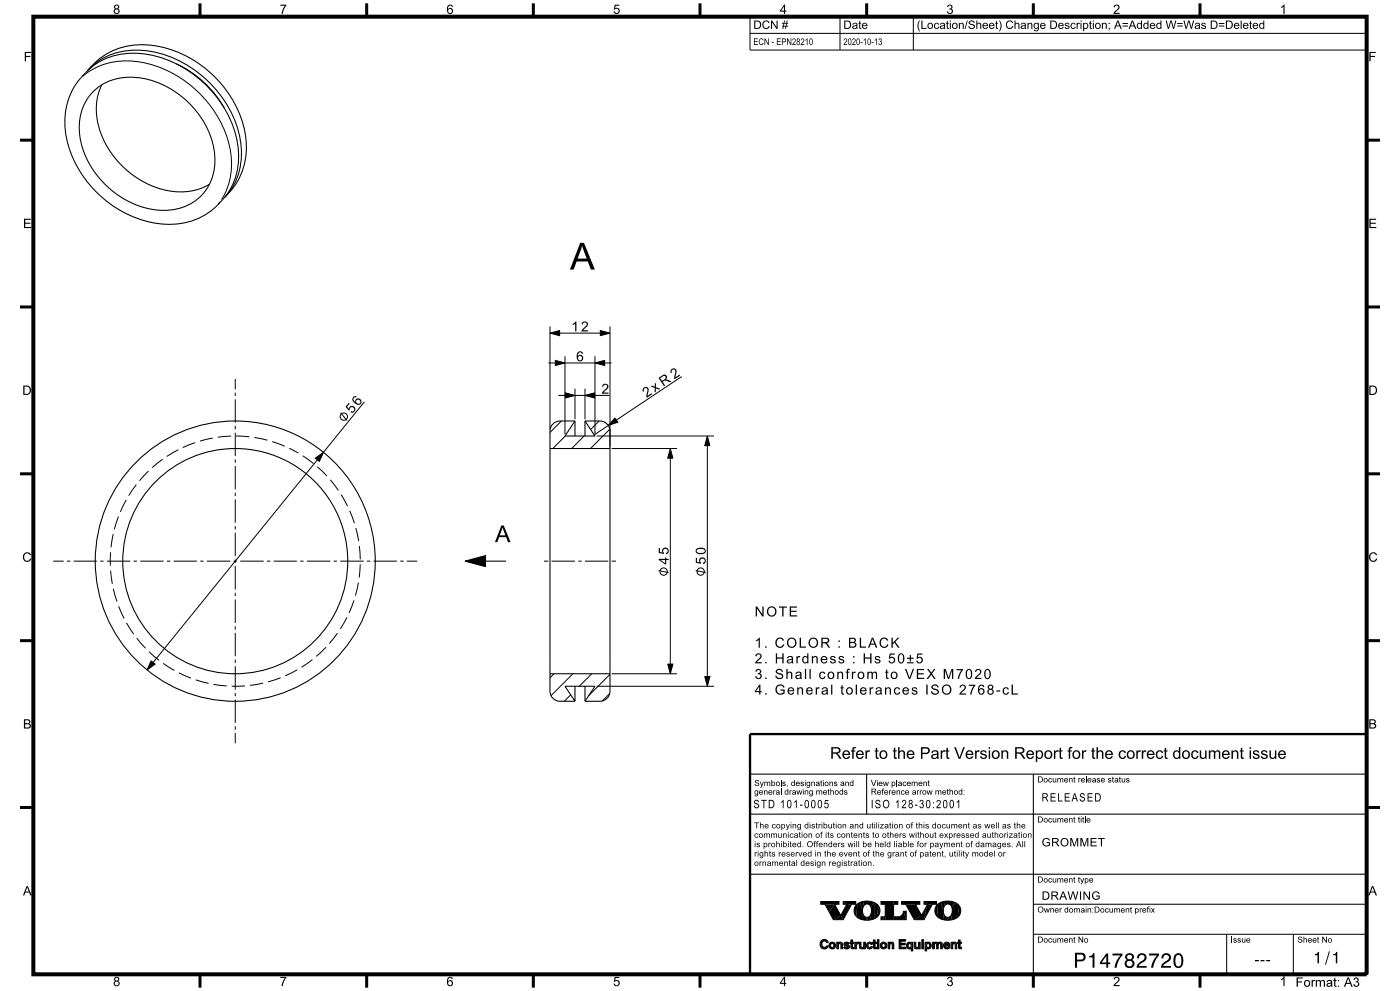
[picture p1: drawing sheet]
<svg xmlns="http://www.w3.org/2000/svg" width="420mm" height="297mm" viewBox="0 0 420 297" stroke-linecap="round" stroke-linejoin="round" font-family="sans-serif">
<g fill="#000">
<path d="M165 99.8l2.9-.7v1.5zM166.6 108l2.9 .8-2.9 .8zM169.6 117.7l2.9 .8-2.9 .8zM175.5 118.5l2.9-.8v1.6zM180.1 99.1l2.9 .7-2.9 .8zM178.5 108.8l2.9-.8v1.6zM94.6 137.3l2.4-1.7-1.2 2.7zM184.5 125.3l.8 1.2-2.8 1zM201.1 134.4l.8 2.9h-1.6zM212.2 130.7l.8 2.9h-1.6zM139.5 168.2l6.2-1.7v3.3zM45.3 198l1.2 1-2.4 1.8z"/>
<path d="M200.3 199h1.6l-.8 2.9zM211.4 202.8h1.6l-.8 2.9zM247.5 271h2.9l-1.7 2.3zM253 270.2l1 .8h-1zM264.3 274.8v.8zM275.5 272.7l1 1.7zM277.2 270.2l1.1 .8h-1.1zM248.3 282.1l.1 .3zM255 282.4v.3zM255.3 281.7v.7zM255.8 282.4v.3zM256.2 282.4v.3z"/>
<path d="M258.3 283.7l.2 .7-.3-.1zM260.5 282.4l.4-.1-.3 .5zM261.8 282.4v.3zM262.1 281.7v.7zM262.5 282.4v.3zM262.9 282.4v.3zM273.4 282.4v.2zM274.8 283.7l.1 .7-.2-.1zM278 283.4l-.1 1.6zM278 284.2v.8zM278 282.4v.2zM280.2 283.5v.8z"/>
<path d="M281.5 283.4l-.1 .9zM283.1 282.9v.9zM283.6 282.4l.4-.1-.3 .5zM285 283.1v.4zM287.3 282.4v.3zM287.6 281.7v.7zM288 282.4v.3zM288.4 282.4v.3z"/>
<path d="M246.2 270.2v.8z" fill-rule="evenodd"/>
<path d="M250.4 271l1.8 3.4-2.2 1.2-1.3-2.3z" fill-rule="evenodd"/>
<path d="M246.2 270.2h5.5v.8h-5.5z" fill-rule="evenodd"/>
<path d="M251.9 273.7l.3 .7z" fill-rule="evenodd"/>
<path d="M250 275.6l2.2-1.3 .8 1.3z" fill-rule="evenodd"/>
<path d="M254 271h1.5l-2.5 4.6-.8-1.3z" fill-rule="evenodd"/>
<path d="M257.2 270.9l-.3 3.8a2.6 2.6 0 0 1 .3-3.8z" fill-rule="evenodd"/>
<path d="M253 270.2h3.7v.8h-2.7z" fill-rule="evenodd"/>
<path d="M257.2 270.9l.8-.5 .8 2.5 .1 2.8-1-.3-1-.7z" fill-rule="evenodd"/>
<path d="M258 270.4l.9-.2 .2 1.3-.3 1.4z" fill-rule="evenodd"/>
<path d="M258.8 273.6l1.3 2.2-1.2-.1z" fill-rule="evenodd"/>
<path d="M259.6 274.8h.9l-.4 1z" fill-rule="evenodd"/>
<path d="M258.9 270.2l1.2-.1v.8l-1 .6z" fill-rule="evenodd"/>
<path d="M260.1 270.1l2.1 .3-.9 1.4a1.26 1.26 0 0 0-1.2-.9z" fill-rule="evenodd"/>
<path d="M262.2 270.4l.1 5-1 .3-.2-1.4 .3-1.4-.1-1.1z" fill-rule="evenodd"/>
<path d="M260.5 274.8l.6-.5 .2 1.4-1.2 .1z" fill-rule="evenodd"/>
<path d="M262.2 270.4l1.3 1.1-.5 3.4-.7 .5z" fill-rule="evenodd"/>
<path d="M263.5 271.5a2.6 2.6 0 0 1-.5 3.4z" fill-rule="evenodd"/>
<path d="M264.3 274.8h.9l-.3 .8h-.6z" fill-rule="evenodd"/>
<path d="M265.2 274.8h.4l.1 .8h-.8z" fill-rule="evenodd"/>
<path d="M264.3 270.2h3.7l.1 5.4h-2.4l-.1-4.6h-1.3z" fill-rule="evenodd"/>
<path d="M268 270.2h1.3v.8h-1.2z" fill-rule="evenodd"/>
<path d="M270.5 270.2v.8z" fill-rule="evenodd"/>
<path d="M268.1 274.8a2.45 2.45 0 0 0 2.7-.8l.2-.9 .8 2.5h-3.7z" fill-rule="evenodd"/>
<path d="M271 273.1h.9v2.5z" fill-rule="evenodd"/>
<path d="M271.7 271h2.9l1.9 3.4-2.2 1.2z" fill-rule="evenodd"/>
<path d="M270.5 270.2h5.4v.8h-5.4z" fill-rule="evenodd"/>
<path d="M276.1 273.7l.4 .7z" fill-rule="evenodd"/>
<path d="M278 271.5l-.8 4.1h-2.9l2.2-1.2z" fill-rule="evenodd"/>
<path d="M278.3 271h1.4l-2.5 4.6z" fill-rule="evenodd"/>
<path d="M281.4 270.9l-.3 3.8a2.6 2.6 0 0 1 .3-3.8z" fill-rule="evenodd"/>
<path d="M277.2 270.2h3.8v.8h-2.7z" fill-rule="evenodd"/>
<path d="M281.4 270.9l.8-.5 .8 2.5 .2 2.8-1-.3-1.1-.7z" fill-rule="evenodd"/>
<path d="M282.2 270.4l1-.2 .2 1.3-.4 1.4z" fill-rule="evenodd"/>
<path d="M283.1 273.6l1.2 2.2-1.1-.1z" fill-rule="evenodd"/>
<path d="M283.9 274.8h.8l-.4 1z" fill-rule="evenodd"/>
<path d="M283.2 270.2l1.1-.1 .1 .8-1 .6z" fill-rule="evenodd"/>
<path d="M284.3 270.1l2.2 .3-1 1.4a1.26 1.26 0 0 0-1.1-.9z" fill-rule="evenodd"/>
<path d="M286.5 270.4v5l-1 .3-.2-1.4 .4-1.4-.2-1.1z" fill-rule="evenodd"/>
<path d="M284.7 274.8l.6-.5 .2 1.4-1.2 .1z" fill-rule="evenodd"/>
<path d="M286.5 270.4l1.3 1.1-.5 3.4-.8 .5z" fill-rule="evenodd"/>
<path d="M287.8 271.5a2.6 2.6 0 0 1-.5 3.4z" fill-rule="evenodd"/>
<path d="M246.1 282.3l.3 1.7-.4-1z" fill-rule="evenodd"/>
<path d="M246.4 281.9l.4-.3-.4 2.4-.3-1.7z" fill-rule="evenodd"/>
<path d="M246.8 281.6l.1 .5-.2 .3z" fill-rule="evenodd"/>
<path d="M246.6 283.2l.7 1.2-.9-.4z" fill-rule="evenodd"/>
<path d="M246.9 283.8l.4 .1 .6-.2v.6l-.6 .1z" fill-rule="evenodd"/>
<path d="M246.8 281.6h.9l-.8 .5z" fill-rule="evenodd"/>
<path d="M247.7 281.6l.3 .1v.7l-.7-.4z" fill-rule="evenodd"/>
<path d="M248.1 283.4l.4 .2-.3 .4z" fill-rule="evenodd"/>
<path d="M248 281.7l.3 .7h-.3z" fill-rule="evenodd"/>
<path d="M248 283.4l.2 .6-.3 .3z" fill-rule="evenodd"/>
<path d="M248.3 282.1l.1 .3z" fill-rule="evenodd"/>
<path d="M249 282.6v1.5a1.11 1.11 0 0 1 0-1.5z" fill-rule="evenodd"/>
<path d="M249 282.6l.7-.3-.5 1.1z" fill-rule="evenodd"/>
<path d="M249 282.6l.7 1.8-.7-.3z" fill-rule="evenodd"/>
<path d="M249.4 283.9h.6l.2-.5 .2 .7-.7 .3z" fill-rule="evenodd"/>
<path d="M249.7 282.3l.7 .3-.3 .5-.2-.3h-.5z" fill-rule="evenodd"/>
<path d="M250.4 282.6a1.12 1.12 0 0 1 0 1.5l-.3-1z" fill-rule="evenodd"/>
<path d="M251 282.4v1.9z" fill-rule="evenodd"/>
<path d="M251 282.4l.3 1.9h-.3z" fill-rule="evenodd"/>
<path d="M251.1 282.4h.4v1.9h-.2z" fill-rule="evenodd"/>
<path d="M251.5 282.4v1.9z" fill-rule="evenodd"/>
<path d="M251.5 282.4v1.9z" fill-rule="evenodd"/>
<path d="M251.7 282.5l-.2 1z" fill-rule="evenodd"/>
<path d="M251.7 282.5l.4-.2v.6l-.5 .1z" fill-rule="evenodd"/>
<path d="M252.4 282.4l.3 .4v1.5h-.4z" fill-rule="evenodd"/>
<path d="M252.1 282.3l.3 .1-.1 1.9z" fill-rule="evenodd"/>
<path d="M252.7 283.2v1.1z" fill-rule="evenodd"/>
<path d="M252.7 282.8v1.5z" fill-rule="evenodd"/>
<path d="M253.2 282.7l.1 .7z" fill-rule="evenodd"/>
<path d="M253.1 284l.3-.2-.1 .4z" fill-rule="evenodd"/>
<path d="M253.4 283.8l.6 .6-.7-.2z" fill-rule="evenodd"/>
<path d="M253.2 282.7l.8-.4-.4 .6 .1 .6-.4-.1z" fill-rule="evenodd"/>
<path d="M253.6 283.9l.6 .1 .2-.2 .1 .5-.5 .1z" fill-rule="evenodd"/>
<path d="M253.6 282.9l.4 .2 .2 .5-.5-.1z" fill-rule="evenodd"/>
<path d="M254 282.3v.4l-.3 .1z" fill-rule="evenodd"/>
<path d="M254 282.3l.5 .2v.5l-.5-.3z" fill-rule="evenodd"/>
<path d="M254 283.1l.5 .1v1.1z" fill-rule="evenodd"/>
<path d="M254.5 282.5l.2 .3-.2 .2z" fill-rule="evenodd"/>
<path d="M254.5 283.2l.4 .5-.4 .6z" fill-rule="evenodd"/>
<path d="M254.6 282.6l.2 .2z" fill-rule="evenodd"/>
<path d="M255 282.4h.3v.3z" fill-rule="evenodd"/>
<path d="M255 282.4l.1 .3z" fill-rule="evenodd"/>
<path d="M255.3 281.7v1z" fill-rule="evenodd"/>
<path d="M255.3 281.7v2.3z" fill-rule="evenodd"/>
<path d="M255.3 281.7l.1 2.5z" fill-rule="evenodd"/>
<path d="M255.3 281.7h.4l.1 2.7-.4-.2z" fill-rule="evenodd"/>
<path d="M255.8 283.6v.8z" fill-rule="evenodd"/>
<path d="M255.7 281.7l.1 2.7z" fill-rule="evenodd"/>
<path d="M255.8 282.4l.2 .3h-.2z" fill-rule="evenodd"/>
<path d="M255.8 282.4h.3v.3z" fill-rule="evenodd"/>
<path d="M256.1 282.4l.1 .3z" fill-rule="evenodd"/>
<path d="M255.9 283.9h.3v.4l-.4 .1z" fill-rule="evenodd"/>
<path d="M256.5 282.4v1.9z" fill-rule="evenodd"/>
<path d="M256.5 282.4l.2 1.9h-.2z" fill-rule="evenodd"/>
<path d="M256.5 282.4h.4v1.9h-.2z" fill-rule="evenodd"/>
<path d="M256.9 282.4v1.9z" fill-rule="evenodd"/>
<path d="M256.9 282.4v1.9z" fill-rule="evenodd"/>
<path d="M257 282.5l-.1 1.1z" fill-rule="evenodd"/>
<path d="M257.5 282.4v.4l-.2 .1z" fill-rule="evenodd"/>
<path d="M257 282.5l.5-.1-.6 .9z" fill-rule="evenodd"/>
<path d="M257.8 282.4v1.1z" fill-rule="evenodd"/>
<path d="M257.8 282.4l.2 1.8z" fill-rule="evenodd"/>
<path d="M257.9 282.4h.4l-.1 1.9-.2-.1z" fill-rule="evenodd"/>
<path d="M258.3 282.4l-.1 1.9z" fill-rule="evenodd"/>
<path d="M258.3 283.7l.6 .2 .2-.7v.9l-.2 .2-.4 .1z" fill-rule="evenodd"/>
<path d="M259.1 282.4v1.9z" fill-rule="evenodd"/>
<path d="M259.1 282.4l.3 1.9h-.3z" fill-rule="evenodd"/>
<path d="M259.2 282.4h.4v1.9h-.2z" fill-rule="evenodd"/>
<path d="M259.6 282.4v1.9z" fill-rule="evenodd"/>
<path d="M259.6 282.4v1.9z" fill-rule="evenodd"/>
<path d="M260.2 282.6v1.5a1.12 1.12 0 0 1 0-1.5z" fill-rule="evenodd"/>
<path d="M260.4 283.4l.2 .5 .6-.1v.6l-.7-.1z" fill-rule="evenodd"/>
<path d="M260.2 282.6l.3-.2 .1 .4-.2 .6 .1 .9-.3-.2z" fill-rule="evenodd"/>
<path d="M260.9 282.3l.4 .1v.7l-.2-.3h-.5z" fill-rule="evenodd"/>
<path d="M261.4 283.6l.3 .2-.2 .4z" fill-rule="evenodd"/>
<path d="M261.4 283.6l.1 .6-.3 .2z" fill-rule="evenodd"/>
<path d="M261.3 282.4l.4 .5-.4 .2z" fill-rule="evenodd"/>
<path d="M261.6 282.6l.1 .3z" fill-rule="evenodd"/>
<path d="M261.8 282.4h.2v.3h-.2z" fill-rule="evenodd"/>
<path d="M261.8 282.4v.3z" fill-rule="evenodd"/>
<path d="M262.1 281.7l-.1 1z" fill-rule="evenodd"/>
<path d="M262.1 281.7v2.3z" fill-rule="evenodd"/>
<path d="M262.1 281.7v2.5z" fill-rule="evenodd"/>
<path d="M262.1 281.7h.4v2.7l-.4-.2z" fill-rule="evenodd"/>
<path d="M262.5 283.6l.1 .8z" fill-rule="evenodd"/>
<path d="M262.5 281.7v2.7z" fill-rule="evenodd"/>
<path d="M262.5 282.4l.2 .3h-.2z" fill-rule="evenodd"/>
<path d="M262.6 282.4h.3v.3z" fill-rule="evenodd"/>
<path d="M262.9 282.4v.3z" fill-rule="evenodd"/>
<path d="M262.6 283.9h.3v.4l-.3 .1z" fill-rule="evenodd"/>
<path d="M263.2 282.4h.5v1.9h-.5z" fill-rule="evenodd"/>
<path d="M264.4 282.6v1.5a1.11 1.11 0 0 1 0-1.5z" fill-rule="evenodd"/>
<path d="M264.4 282.6l.7-.3-.5 1.1z" fill-rule="evenodd"/>
<path d="M264.4 282.6l.7 1.8-.7-.3z" fill-rule="evenodd"/>
<path d="M264.8 283.9h.6l.2-.5 .2 .7-.7 .3z" fill-rule="evenodd"/>
<path d="M265.1 282.3l.7 .3-.3 .5-.2-.3h-.5z" fill-rule="evenodd"/>
<path d="M265.8 282.6a1.12 1.12 0 0 1 0 1.5l-.3-1z" fill-rule="evenodd"/>
<path d="M266.4 282.4v1.9z" fill-rule="evenodd"/>
<path d="M266.4 282.4l.3 1.9h-.3z" fill-rule="evenodd"/>
<path d="M266.5 282.4h.4v1.9h-.2z" fill-rule="evenodd"/>
<path d="M266.9 282.4v1.9z" fill-rule="evenodd"/>
<path d="M266.9 282.4v1.9z" fill-rule="evenodd"/>
<path d="M267.1 282.5l-.2 1z" fill-rule="evenodd"/>
<path d="M267.1 282.5l.4-.2v.6l-.5 .1z" fill-rule="evenodd"/>
<path d="M267.8 282.4l.3 .4v1.5h-.4z" fill-rule="evenodd"/>
<path d="M267.5 282.3l.3 .1-.1 1.9z" fill-rule="evenodd"/>
<path d="M268.1 283.2v1.1z" fill-rule="evenodd"/>
<path d="M268.1 282.8v1.5z" fill-rule="evenodd"/>
<path d="M270.2 282.1v1.8h1.6v.4h-2.1z" fill-rule="evenodd"/>
<path d="M269.7 281.6h2v.5h-1.5l-.5 2.2z" fill-rule="evenodd"/>
<path d="M272.2 282.6l.2-.1-.1 1.8-.3-.9z" fill-rule="evenodd"/>
<path d="M272.5 283.6l.4 .4 .4-.3 .1 .5-.8 .2z" fill-rule="evenodd"/>
<path d="M272.4 282.5l.4-.2 .1 .5-.4 .2-.1 .4 .2 1-.3-.1z" fill-rule="evenodd"/>
<path d="M272.8 282.3l.3 .1v.4z" fill-rule="evenodd"/>
<path d="M273.1 282.4l.3 .2-.1 .5-.2-.3z" fill-rule="evenodd"/>
<path d="M273.4 283.4v1.6z" fill-rule="evenodd"/>
<path d="M273.4 282.4v1z" fill-rule="evenodd"/>
<path d="M273.4 282.4l.2 2.6h-.2z" fill-rule="evenodd"/>
<path d="M273.8 282.4v2.6z" fill-rule="evenodd"/>
<path d="M274.3 282.4v1.1z" fill-rule="evenodd"/>
<path d="M274.3 282.4l.1 1.8z" fill-rule="evenodd"/>
<path d="M274.3 282.4h.4v1.9l-.3-.1z" fill-rule="evenodd"/>
<path d="M274.7 282.4v1.9z" fill-rule="evenodd"/>
<path d="M274.8 283.7l.6 .2 .2-.7v.9l-.2 .2-.5 .1z" fill-rule="evenodd"/>
<path d="M275.6 282.4v1.9z" fill-rule="evenodd"/>
<path d="M275.6 282.4l.2 1.9h-.2z" fill-rule="evenodd"/>
<path d="M275.7 282.4h.3v1.9h-.2z" fill-rule="evenodd"/>
<path d="M276 282.4v1.9z" fill-rule="evenodd"/>
<path d="M276 282.4v1.9z" fill-rule="evenodd"/>
<path d="M276.5 282.4h.5v1.9h-.5z" fill-rule="evenodd"/>
<path d="M277.5 282.4v2.6z" fill-rule="evenodd"/>
<path d="M277.6 282.4h.3v2.6h-.3z" fill-rule="evenodd"/>
<path d="M277.9 282.4l.1 .2 .1-.2v.5l-.2 2.1z" fill-rule="evenodd"/>
<path d="M278 284.2v.8z" fill-rule="evenodd"/>
<path d="M278 283.4l.2 .5v.4l-.2-.1v.8z" fill-rule="evenodd"/>
<path d="M278.1 282.4l.4-.1-.4 .6z" fill-rule="evenodd"/>
<path d="M278.2 283.9h.4l.3 .4h-.7z" fill-rule="evenodd"/>
<path d="M278.9 283.4l.2 .7-.2 .2-.3-.4z" fill-rule="evenodd"/>
<path d="M279 282.5l.2 .2a1.23 1.23 0 0 1-.1 1.4l-.2-.7z" fill-rule="evenodd"/>
<path d="M278.5 282.3l.5 .2-.1 .9-.1-.5-.5-.1z" fill-rule="evenodd"/>
<path d="M279.8 282.4v1.9z" fill-rule="evenodd"/>
<path d="M279.8 282.4l.2 1.9h-.2z" fill-rule="evenodd"/>
<path d="M279.9 282.4h.3v1.9h-.2z" fill-rule="evenodd"/>
<path d="M280.2 282.4v1.9z" fill-rule="evenodd"/>
<path d="M280.2 282.6l.2-.1-.2 1.8z" fill-rule="evenodd"/>
<path d="M280.2 282.4v1.9z" fill-rule="evenodd"/>
<path d="M280.4 282.5l.4-.2 .1 .5-.6 .2z" fill-rule="evenodd"/>
<path d="M281 282.4l.4 .2v1.7h-.4z" fill-rule="evenodd"/>
<path d="M280.8 282.3l.2 .1v1.9z" fill-rule="evenodd"/>
<path d="M281.4 282.6l.2-.1-.2 1.8z" fill-rule="evenodd"/>
<path d="M281.5 283.4v.9z" fill-rule="evenodd"/>
<path d="M281.6 282.5l.4-.2v.5l-.4 .2z" fill-rule="evenodd"/>
<path d="M282 282.3l.3 .1-.1 1.9z" fill-rule="evenodd"/>
<path d="M282.7 283.1v1.2z" fill-rule="evenodd"/>
<path d="M282.3 282.4l.4 .5v1.4h-.5z" fill-rule="evenodd"/>
<path d="M283.3 282.6l.3 1.7-.5-.5z" fill-rule="evenodd"/>
<path d="M283.6 283.1l.7 .4h-.8z" fill-rule="evenodd"/>
<path d="M283.7 283.1h.8l.2 .4z" fill-rule="evenodd"/>
<path d="M283.3 282.6l.3-.2v.5a.62 .62 0 0 0 0 .8 .62 .62 0 0 0 .8 .2v.5l-.8-.1z" fill-rule="evenodd"/>
<path d="M284 282.3l.4 .1-.1 .4h-.6z" fill-rule="evenodd"/>
<path d="M284.6 283.7v.6l-.2 .1z" fill-rule="evenodd"/>
<path d="M284.6 283.7l.4 .2-.4 .4z" fill-rule="evenodd"/>
<path d="M284.4 282.4l.4 .3 .2 .8-.5-.4z" fill-rule="evenodd"/>
<path d="M285.3 282.4v1.9z" fill-rule="evenodd"/>
<path d="M285.3 282.4l.3 1.9h-.3z" fill-rule="evenodd"/>
<path d="M285.4 282.4h.4v1.9h-.2z" fill-rule="evenodd"/>
<path d="M285.8 282.4v1.9z" fill-rule="evenodd"/>
<path d="M285.8 282.4v1.9z" fill-rule="evenodd"/>
<path d="M286 282.5l-.2 1z" fill-rule="evenodd"/>
<path d="M286 282.5l.4-.2v.6l-.5 .1z" fill-rule="evenodd"/>
<path d="M286.7 282.4l.3 .4v1.5h-.4z" fill-rule="evenodd"/>
<path d="M286.4 282.3l.3 .1-.1 1.9z" fill-rule="evenodd"/>
<path d="M287 283.2v1.1z" fill-rule="evenodd"/>
<path d="M287 282.8v1.5z" fill-rule="evenodd"/>
<path d="M287.3 282.4h.2v.3z" fill-rule="evenodd"/>
<path d="M287.3 282.4l.1 .3z" fill-rule="evenodd"/>
<path d="M287.6 281.7l-.1 1z" fill-rule="evenodd"/>
<path d="M287.6 281.7l.1 2.5z" fill-rule="evenodd"/>
<path d="M287.6 281.7v2.3z" fill-rule="evenodd"/>
<path d="M287.6 281.7h.4v2.7l-.3-.2z" fill-rule="evenodd"/>
<path d="M288 283.6l.1 .8z" fill-rule="evenodd"/>
<path d="M288 281.7v2.7z" fill-rule="evenodd"/>
<path d="M288 282.4l.2 .3h-.2z" fill-rule="evenodd"/>
<path d="M288.1 282.4h.3v.3z" fill-rule="evenodd"/>
<path d="M288.1 283.9h.3v.4l-.3 .1z" fill-rule="evenodd"/>
<path d="M288.4 282.4v.3z" fill-rule="evenodd"/>
<circle cx="263.5" cy="281.9" r=".29"/>
<circle cx="276.8" cy="281.9" r=".29"/>
</g>
<g fill="none" stroke="#000" stroke-width=".3">
<path d="M225 5h185v10h-185zM225 10h185M252 5v10M274 5v10M24.7 22.9a21.9 21.9 0 0 1 22-3.2 34.1 34.1 0 0 1 22.6 26.3 20.3 20.3 0 0 1-2.8 13.8M66 60.5l-.6 .8M165 97.8v30.9M165 99.8l2.9-.7v1.5zM167.9 99.8h12.2M180.1 99.1l2.9 .7-2.9 .8zM183 97.8v36.1M70.6 113.6v3.1"/>
<path d="M70.6 117.7v1M70.6 119.7v7M164.5 108.8h2.1M166.6 108l2.9 .8-2.9 .8zM167.5 118.5h2.1M169.5 106.8v23.4M169.5 108.8h9M169.6 117.7l2.9 .8-2.9 .8zM172.5 116.5v9.2M172.5 118.5h3M175.5 116.5v9.2M175.5 118.5l2.9-.8v1.6z"/>
<path d="M178.4 118.5h4.4M178.5 106.8v23.4M178.5 108.8l2.9-.8v1.6zM181.4 108.8h2.1M204.5 112.9l-19.6 13M48.8 137.7l-3.1 2.4M53.5 134.8l-3.5 2M58.5 132.7l-3.7 1.4M63.9 131.3l-3.9 .9M69.3 130.7l-4 .3M70.6 127.7v1M70.6 129.7v7"/>
<path d="M70.6 137.7v1M70.6 139.7v7M70.8 130.7l4 .2M76.3 131.1l3.9 .8M81.7 132.3l3.7 1.4M86.8 134.4l2.7 1.4M90.8 136.6l3.3 2.3M94.6 137.3l2.4-1.7-1.2 2.7zM95.2 139.9l2.9 2.8M95.2 137.8l-49.3 60.7M102.2 123.7l1.9 2.3M109.3 120.4l-12.3 15.2"/>
<path d="M168.4 126.2l-3.4 3.4M169.6 130.7l-3.8 3.7M175.2 130.7l-3.7 3.7M179 130.7h35.2M179.7 126.2l-2.5 2.5M182.5 127.5l-4.2 2.8M182.9 128.6l-5.8 5.8M183 134.2l-.2 .2M183.5 134.4h19.6M184.5 125.3l.8 1.2-2.8 1zM201.1 137.3v61.7M201.1 134.4l.8 2.9h-1.6z"/>
<path d="M212.2 133.6v69.2M212.2 130.7l.8 2.9h-1.6zM35.5 154.8l-1.2 3.8M37.9 149.8l-1.8 3.6M40.9 145.3l-2.3 3.2M44.6 141.2l-2.8 2.9M70.6 147.7v1M70.6 149.7v7M70.6 157.7v1M70.6 159.7v7M99.1 143.8l2.4 3.2M102.3 148.2l2 3.5"/>
<path d="M104.9 153.1l1.4 3.7M106.7 158.3l.9 3.9M16 168.2h3.1M20.1 168.2h1M22.1 168.2h7M30.1 168.2h1M32.1 168.2h7M33.2 165.5l-.1 4M33.2 171l.5 4M34 160.1l-.7 3.9M34 176.4l1.1 3.9M40.1 168.2h1"/>
<path d="M42.1 168.2h7M50.1 168.2h1M52.1 168.2h7M60.1 168.2h1M62.1 168.2h7M70.1 168.2h1M70.6 167.7v1M70.6 169.7v7M70.6 177.7v1M70.6 179.7v7M72.1 168.2h7M80.1 168.2h1"/>
<path d="M82.1 168.2h7M90.1 168.2h1M92.1 168.2h7M100.1 168.2h1M102.1 168.2h7M106.2 179.9l-1.5 3.8M107.5 174.6l-.9 3.9M107.8 163.6l.3 4M108.1 169.1l-.4 4M110.1 168.2h1M112.1 168.2h7M120.1 168.2h1"/>
<path d="M122.1 168.2h3.1M163.2 168.2h1.3M165.5 168.2h7M173.5 168.2h1M175.5 168.2h7M183.5 168.2h1.3M197.6 171l3 .6M208.7 171l3 .6M35.6 181.7l1.6 3.7M38 186.7l2.1 3.3M41 191.2l2.6 3.1M44.7 195.3l3 2.6"/>
<path d="M45.3 198l1.2 1-2.4 1.8zM48.9 198.8l3.4 2.1M70.6 187.7v1M70.6 189.7v7M70.6 197.7v1M70.6 199.7v7M93.7 197.7l-3.3 2.3M97.8 194l-2.9 2.7M101.3 189.7l-2.5 3.2M104.1 185l-2 3.5M200.3 199h1.6l-.8 2.9zM53.7 201.6l3.6 1.6"/>
<path d="M58.7 203.8l3.9 1M64.1 205.1l3.9 .5M70.6 207.7v1M70.6 209.7v7M70.6 217.7v1M70.6 219.7v3.1M73.5 205.6l-4 .1M78.9 204.7l-3.9 .7M84.2 203.1l-3.8 1.3M89.2 200.7l-3.6 1.8M166.2 201.9l-1.2 1.2M171.2 208.2l-1.9 2"/>
<path d="M171.9 201.9l-6.6 6.6M177.5 201.9l-3.7 3.8M179 205.7h35.2M182.9 207.8l-2.2 2.3M183 202.1l-6.4 6.4M183.5 201.9h19.6M211.4 202.8h1.6l-.8 2.9zM246.2 270.2h5.5v.8h-1.3l1.8 3.4 1.8-3.4h-1v-.8h3.7v.8h-1.2l-2.5 4.6h-3l-2.5-4.6h-1.3zM248 270.2l-.9 .8M251.7 273.5l-1.8 1.9M255.1 270.2l-1.3 1.2M257.2 270.9a5 5 0 0 1 6.4 .6 2.73 2.73 0 0 1-2.2 4.2 4.6 4.6 0 0 1-4.9-1.5l-.3-1.3a2.48 2.48 0 0 1 1-2z"/>
<path d="M259.2 271.4l.9-.5a2.2 2.2 0 0 1 1.4 1.9 2.2 2.2 0 0 1-1.1 2.1h-.3a2.2 2.2 0 0 1-.9-3.5zM264.3 270.2h5v.8h-1.2v3.8l1.9-.1 .6-.5 .4-1.1h.9v2.5h-7.6v-.8h1.3v-3.8h-1.3zM268.1 272v3.6M270.5 270.2h5.4v.8h-1.3l1.9 3.4 1.8-3.4h-1.1v-.8h3.8v.8h-1.3l-2.5 4.6h-2.9l-2.6-4.6h-1.2zM281.5 270.9a5 5 0 0 1 6.3 .6 2.73 2.73 0 0 1-2.1 4.2 4.6 4.6 0 0 1-4.9-1.5l-.3-1.3a2.51 2.51 0 0 1 1-2zM283.4 271.4l1-.5a2.2 2.2 0 0 1 1.4 1.9 2.2 2.2 0 0 1-1.2 2.1h-.3a2.2 2.2 0 0 1-.9-3.5zM310 271h100M310 280h100M368 280v12M388 280v12M246.2 282.1a1.21 1.21 0 0 1 1.2-.6 1.21 1.21 0 0 1 1 .9h-.4a.81 .81 0 0 0-1.1-.3 .81 .81 0 0 0-.3 1.1 .74 .74 0 0 0 .6 .7 .74 .74 0 0 0 .8-.5l.4 .2a1.23 1.23 0 0 1-1.3 .8 1.23 1.23 0 0 1-1.1-1.1zM251 282.4h.5v.2a.75 .75 0 0 1 1-.1 .75 .75 0 0 1 .2 1v.8h-.4v-1.2a.43 .43 0 0 0-.6-.2 .43 .43 0 0 0-.2 .6v.8h-.5z"/>
<path d="M253.3 282.6l.9-.2 .6 .4-.3 .2a.4 .4 0 0 0-.5-.3 .4 .4 0 0 0-.3 .3l.1 .1a.85 .85 0 0 1 1 .8 1.04 1.04 0 0 1-1.7 .1l.3-.2a.5 .5 0 0 0 .5 .3 .5 .5 0 0 0 .4-.4l-.6-.2a.56 .56 0 0 1-.5-.3 .56 .56 0 0 1 .1-.6zM255.3 281.7h.5v.7h.4v.3h-.4v1.2h.4v.4a.69 .69 0 0 1-.9-.1 .69 .69 0 0 1 0-.9v-.6h-.3v-.3h.3zM256.5 282.4h.4v.3l.6-.3v.4a1.09 1.09 0 0 0-.6 1.5h-.4zM257.8 282.4h.5v1.3l.4 .3 .4-.4v-1.2h.5v1.9h-.5v-.2l-.2 .2a.82 .82 0 0 1-1-.1 .82 .82 0 0 1-.1-1zM260.1 282.7a.9 .9 0 0 1 1.6 .2 .36 .36 0 0 1-.4 .2 .36 .36 0 0 1-.3-.3 .55 .55 0 0 0-.6 .3 .55 .55 0 0 0 .3 .7 .55 .55 0 0 0 .7-.2l.3 .2a.97 .97 0 0 1-1.4 .4 .97 .97 0 0 1-.2-1.5zM262.1 281.7h.4v.7h.4v.3h-.4v1.2h.4v.4a.69 .69 0 0 1-.8-.1 .69 .69 0 0 1 0-.9v-.6h-.3v-.3h.3zM263.2 282.4h.5v1.9h-.5zM266.4 282.4h.5v.2a.75 .75 0 0 1 1-.1 .75 .75 0 0 1 .2 1v.8h-.4v-1.2l-.5-.3-.3 .3v1.2h-.5zM269.7 281.6h2v.5h-1.5v.6h1.4v.4h-1.4v.8h1.6v.4h-2.1zM272.3 282.5l.4-.1 .7 .2v-.2h.4v2.6h-.4v-.8a.98 .98 0 0 1-1.4-.3 .98 .98 0 0 1 .3-1.4zM273.8 282.4v2.6M274.3 282.4h.4l.1 1.3 .3 .3 .4-.4 .1-1.2h.4v1.9h-.4v-.2l-.2 .2a.82 .82 0 0 1-1-.1 .82 .82 0 0 1-.1-1z"/>
<path d="M276.5 282.4h.5v1.9h-.5zM277.5 282.4h.5v.2a.93 .93 0 0 1 1.4 .8 .93 .93 0 0 1-1.4 .8v.8h-.5zM277.6 282.4v2.6M278.1 282.9a.5 .5 0 0 1 .8 .1 .5 .5 0 0 1-.2 .8 .5 .5 0 0 1-.7-.3zM279.8 282.4h.4v.2l.6-.3 .6 .3a.76 .76 0 0 1 1-.1 .76 .76 0 0 1 .3 1v.8h-.5v-1.3l-.3-.2a1.31 1.31 0 0 0-.4 1.5h-.5v-1.3l-.3-.2-.4 .3-.1 1.2h-.4zM283.3 282.6a.98 .98 0 0 1 1.2-.2 .98 .98 0 0 1 .5 1.1h-1.5a.56 .56 0 0 0 .5 .4 .56 .56 0 0 0 .6-.2l.3 .2a1.04 1.04 0 0 1-1.5 .3 1.04 1.04 0 0 1-.1-1.6zM283.7 282.8h.5l.3 .3h-.9zM285.3 282.4h.5v.2a.75 .75 0 0 1 1-.1 .75 .75 0 0 1 .2 1v.8h-.4v-1.2a.43 .43 0 0 0-.6-.2 .43 .43 0 0 0-.2 .6v.8h-.5zM287.6 281.7h.4v.7h.4v.3h-.4l.1 1.2h.3v.4a.69 .69 0 0 1-.8-.1 .69 .69 0 0 1 0-.9v-.6h-.3v-.3h.3zM385 292.6h.1M385 292h.1"/>
<circle cx="103.1" cy="124.9" r="1.1"/>
<circle cx="199.1" cy="171.3" r="1.1"/>
<circle cx="210.2" cy="171.3" r="1.1"/>
<circle cx="249.6" cy="283.4" r=".56"/>
<circle cx="249.6" cy="283.4" r="1.02"/>
<circle cx="263.4" cy="281.9" r=".28"/>
<circle cx="265" cy="283.4" r=".56"/>
<circle cx="265.1" cy="283.4" r="1.02"/>
<circle cx="272.8" cy="283.4" r=".53"/>
<circle cx="276.7" cy="281.9" r=".29"/>
</g>
<g fill="#000">
<path d="M7.4 15.6h1.9v.3h-1.5v.9h1.3v.3h-1.3v1.3h-.4zM84.1 1.4h1.8l-.8 1.7-.3 1.1h-.3l.1-.6 .9-1.9h-1.4zM184.4 1.4h1.4v.3h-1.1l-.2 .8a.93 .93 0 0 1 1.3 .4 .93 .93 0 0 1-.6 1.3 .93 .93 0 0 1-1.1-.8h.3l.2 .4a.63 .63 0 0 0 1-.5 .63 .63 0 0 0-.9-.6l-.6 .1zM284.3 1.6a.76 .76 0 0 1 1.2-.1 .76 .76 0 0 1-.1 1.2 .88 .88 0 0 1 0 1.5 .88 .88 0 0 1-1.3-.8h.3l.5 .5 .6-.3-.1-.6-.6-.2v-.3a.5 .5 0 0 0 .6-.6l-.5-.3-.4 .5h-.4zM334.3 1.6a.94 .94 0 0 1 1.5 .3 .94 .94 0 0 1-.7 1.4l-.6 .5h1.4v.4h-1.9l.2-.5 1.3-1.4v-.4l-.6-.3-.5 .6h-.3zM384.3 2.1l1.1-.7v2.8h-.4v-2.2l-.7 .4zM410.8 15.6h1.9v.3h-1.5v.9h1.3v.3h-1.3v1.3h-.4zM26.4 29l.3 .2a17.8 17.8 0 0 0-.7 17.9 27 27 0 0 0 23.1 15.8 15.2 15.2 0 0 0 11.4-4.7l.3 .3a17.4 17.4 0 0 1-18.6 3.6 27.2 27.2 0 0 1-18.6-23 15.9 15.9 0 0 1 2.8-10.1zM26.4 20.8l.3 .2-.5 .4-.2-.2zM27.5 27.7l.2 .2-1 1.3-.3-.2zM30.4 25.3l.3 .2a19.6 19.6 0 0 0 2.2 19.3 26.2 26.2 0 0 0 22.9 12.5 15.9 15.9 0 0 0 6.9-2.2l.2 .3a19.9 19.9 0 0 1-19.7-.7 26.5 26.5 0 0 1-14.5-22.1 16.2 16.2 0 0 1 1.7-7.3zM53 19a31.8 31.8 0 0 1 14.4 13.4l-.2 .1a31.5 31.5 0 0 0-14.3-13.2z"/>
<path d="M27.5 27.7a17.4 17.4 0 0 1 18.6-3.6 27.3 27.3 0 0 1 18.5 22.4 15.5 15.5 0 0 1-3.8 12l-.3-.3a17.1 17.1 0 0 0 2.1-18.5 27 27 0 0 0-23.4-16.4 15.2 15.2 0 0 0-11.5 4.6zM25.6 21.7a20.9 20.9 0 0 1 20.5-5.2 34.3 34.3 0 0 1 25.3 26.4 19.8 19.8 0 0 1-4.5 17l-.2-.2a20.6 20.6 0 0 0 3.5-20.6 34 34 0 0 0-28-22.9 19.5 19.5 0 0 0-16.4 5.7zM67.6 58.7l.2 .3-.4 .4-.3-.2zM26.4 20.8a20.9 20.9 0 0 1 20.5-5.2 34.3 34.3 0 0 1 25.4 26.4 19.8 19.8 0 0 1-4.5 17l-.2-.3a20.6 20.6 0 0 0 3.4-20.5 34 34 0 0 0-28-22.9 19.5 19.5 0 0 0-16.3 5.7zM7.2 65.6h2v.3h-1.6v.8h1.5v.4h-1.5v.9h1.7v.4h-2.1zM410.8 65.6h2v.3h-1.6v.8h1.5v.4h-1.5v.9h1.7v.4h-2.1zM180.8 115.3a.96 .96 0 0 1 1.5 0 .96 .96 0 0 1-.3 1.4l-.9 1h1.4v.3h-1.9l.1-.5 1.4-1.5a.57 .57 0 0 0-.5-.7 .57 .57 0 0 0-.6 .6h-.4zM201.5 110.6a1.03 1.03 0 0 1 1.4 .2 1.03 1.03 0 0 1-.1 1.4l-.2 .9 1.2-.8 .2 .3-1.6 1.1-.1-.5 .3-2.1a.57 .57 0 0 0-.8-.3 .57 .57 0 0 0-.2 .9l-.4 .1a.87 .87 0 0 1 .3-1.2zM7.2 165.9a1.21 1.21 0 0 1 2.1 .4h-.4a.83 .83 0 0 0-.8-.5 .83 .83 0 0 0-.8 .6v.5a.93 .93 0 0 0 .3 1 .93 .93 0 0 0 1.1 0l.3-.5 .3 .1a1.34 1.34 0 0 1-1.8 .7 1.34 1.34 0 0 1-.5-1.9zM411.1 165.9a1.21 1.21 0 0 1 2 .4h-.4a.83 .83 0 0 0-.8-.5 .83 .83 0 0 0-.7 .6l-.1 .5a.93 .93 0 0 0 .3 1 .93 .93 0 0 0 1.1 0l.3-.5 .4 .1a1.34 1.34 0 0 1-1.9 .7 1.34 1.34 0 0 1-.5-1.9zM226.5 234a.68 .68 0 0 1 .7-.3 .68 .68 0 0 1 .5 .6h-.2a.33 .33 0 0 0-.4-.3 .33 .33 0 0 0-.2 .4 .63 .63 0 0 1 .7 .3 .63 .63 0 0 1-.1 .8 .74 .74 0 0 1-1.1-.5h.2a.44 .44 0 0 0 .5 .4 .44 .44 0 0 0 .4-.5 .97 .97 0 0 1-1-.9zM228 234.3h.2l.3 1 .4-1h.2l-.6 1.6-.3 .2-.1-.2 .3-.3z"/>
<path d="M229.2 236.9l.2 .1 .7-.1 .2 1.3h-.3v-1l-.2-.2-.3 .3-.1 .9h-.2zM229.3 234.3l.2 .2a.41 .41 0 0 1 .4-.2 .41 .41 0 0 1 .4 .2l.4-.2 .3 .1 .1 1.2h-.2l-.1-1-.2-.1-.3 .2v.9h-.2v-.9l-.3-.2-.2 .1-.1 1h-.2zM232 236.9l.2 .1 .5-.1-.4 .3-.1 1h-.2zM234.2 233.8h.2v1.8h-.2zM234.2 236.4h.2v1.8h-.2zM234.7 234.4l.6-.1 .4 .3-.5-.1-.3 .2a.51 .51 0 0 1 .7 .2 .51 .51 0 0 1-.2 .7l-.7-.2v-.2l.5 .2 .3-.2-.6-.3zM236.1 235.4h.2l-.2 .6zM236.9 236.9l.2 .1 .4-.1-.4 .3v1h-.2zM238.9 236.9h.2l.3 1 .3-1h.2l.3 1 .3-1h.2l-.4 1.3h-.2l-.3-1-.2 1h-.3zM240.2 234.4l.5-.1 .4 .3-.5-.1-.2 .2a.51 .51 0 0 1 .6 .2 .51 .51 0 0 1-.2 .7l-.6-.2-.1-.2 .6 .2 .3-.2-.6-.3zM241.4 236.9l.2 .1 .7-.1 .2 1.3h-.3v-1l-.2-.2-.3 .3-.1 .9h-.2zM243.4 234.3l.2 .2 .7-.2 .2 1.3h-.3v-1l-.2-.1-.4 .2v.9h-.2z"/>
<path d="M244.9 236.9l.2 .2a.42 .42 0 0 1 .4-.3 .42 .42 0 0 1 .3 .3l.5-.3 .3 .2 .1 1.2h-.3v-1l-.2-.2-.3 .2v1h-.3v-.9l-.2-.3-.3 .2v1h-.2zM246.2 234l.3-.2v.5h.2v.2h-.2v.7l.2 .4-.4-.1-.1-1h-.2zM248.8 234.3l.3 .2 .6-.2 .2 1.3h-.2v-1l-.3-.1-.3 .2v.9h-.3zM248.4 236.5l.2-.1v.5h.3v.2h-.3v.7l.3 .4-.4-.1-.1-1h-.2zM249.1 236.4h.2v.6l.5-.2 .3 .3 .1 1.1h-.3v-.9l-.2-.3-.3 .2-.1 1h-.2zM250.2 234.4l.6-.1 .3 .3-.4-.1-.3 .2a.51 .51 0 0 1 .6 .2 .51 .51 0 0 1-.2 .7l-.6-.2v-.2l.5 .2 .3-.2-.6-.3zM253.3 237l.5-.2 .4 .4-.5-.2-.2 .3a.51 .51 0 0 1 .6 .2 .51 .51 0 0 1-.2 .7l-.6-.3-.1-.1 .6 .2 .2-.2-.6-.3zM253.6 234.3l.2 .2 .7-.2 .1 1.3h-.2v-1l-.2-.1-.4 .2v.9h-.2zM261.2 233.8h.3l.6 1.6 .6-1.6h.2l-.7 1.8h-.2zM264.8 236.4h.4l-.3 .2v.3h.3v.2h-.3v1.1h-.2v-1.1l-.2-.2h.2zM264.9 234.3h.2l.3 1 .3-1h.2l.2 1 .3-1h.3l-.4 1.3h-.3l-.2-1-.3 1h-.2zM266.7 236.9l.3 .1 .4-.1-.4 .3v1h-.3z"/>
<path d="M268.9 233.8h.3v1.8h-.3zM269 236.9l.2 .1 .7-.1 .1 1.3h-.2v-1l-.3-.2-.3 .3v.9h-.2zM270.4 237a.55 .55 0 0 1 .6-.2 .55 .55 0 0 1 .4 .5l-.7-.2a.55 .55 0 0 0 .1 .9l.6-.3a.63 .63 0 0 1-.9 .4 .63 .63 0 0 1-.1-1.1zM270.9 234.5a.55 .55 0 0 1 .6-.2 .55 .55 0 0 1 .4 .4l-.7-.2a.55 .55 0 0 0 .1 .9l.6-.3a.63 .63 0 0 1-.9 .4 .63 .63 0 0 1-.1-1zM273.5 234.3l.2 .2a.41 .41 0 0 1 .4-.2 .41 .41 0 0 1 .4 .2l.4-.2 .3 .1 .1 1.2h-.2l-.1-1-.2-.1-.3 .2v.9h-.2v-.9l-.3-.2-.2 .1-.1 1h-.2zM275.1 236.9l.2 .1 .5-.1-.4 .3v1h-.3zM275.9 236.9l.3 .1 .4-.1-.4 .3v1h-.3zM277 234.3l.3 .2 .6-.2 .2 1.3h-.2l-.1-1-.2-.1-.3 .2v.9h-.3zM278 236.9h.2l.3 1 .3-1h.2l.3 1 .3-1h.2l-.4 1.3h-.3l-.2-1-.3 1h-.2zM278.5 234l.2-.2v.5h.2l-.2 .2v.7l.2 .4-.4-.1v-1h-.2zM280.6 236.9l.2 .2a.42 .42 0 0 1 .4-.3 .42 .42 0 0 1 .4 .3l.4-.3 .4 .2v1.2h-.2v-1l-.3-.2-.3 .2v1h-.2v-.9l-.2-.3-.3 .2-.1 1h-.2zM284.2 236.5l.2-.1v.5h.2v.2h-.2v.7l.2 .4-.4-.1v-1h-.2z"/>
<path d="M284.9 236.4h.2v.6l.4-.2 .4 .3v1.1h-.2v-.9l-.3-.3-.3 .2v1h-.2zM314.7 233.4l.6-.2 .3 .4-.7-.2a.55 .55 0 0 0 .1 .9l.6-.2a.62 .62 0 0 1-.9 .3 .62 .62 0 0 1 0-1zM315.8 233.2h.3v.9l.2 .2 .3-.2v-.9h.3v1.3h-.3v-.2l-.6 .2zM317.2 233.2l.2 .2a.41 .41 0 0 1 .4-.2 .41 .41 0 0 1 .4 .2l.4-.2 .3 .1 .1 1.2h-.3v-1l-.2-.1-.3 .2v.9h-.2v-.8l-.3-.3-.2 .2-.1 .9h-.2zM320.7 233.2l.3 .2 .6-.2 .2 1.3h-.3v-1l-.2-.1-.3 .2v.9h-.3zM322.1 232.9l.3-.2v.5h.2v.2h-.2v.7l.2 .4-.4-.1-.1-1h-.1zM323.5 233.2l.2 .2 .5-.2-.4 .3v1h-.3zM325.8 232.7h.2v1.8h-.2zM329.1 233.4l.5-.2 .4 .3-.5-.1-.2 .2a.51 .51 0 0 1 .6 .3 .51 .51 0 0 1-.2 .6l-.6-.2-.1-.2 .6 .2 .3-.2-.7-.3zM332.4 233.4l.6-.2 .4 .3-.5-.1-.3 .2a.51 .51 0 0 1 .6 .3 .51 .51 0 0 1-.2 .6l-.6-.2v-.2l.5 .2 .3-.2-.6-.3zM333.7 232.9l.3-.2v.5h.2v.2h-.2v.7l.2 .4-.4-.1-.1-1h-.1zM335.8 232.9l.2-.2v.5h.3v.2h-.3v.7l.3 .4-.4-.1-.1-1h-.1z"/>
<path d="M336.5 233.2h.2v.9l.3 .2 .3-.2v-.9h.3v1.3h-.3v-.2l-.6 .2zM337.9 233.4l.5-.2 .4 .3-.5-.1-.2 .2a.51 .51 0 0 1 .6 .3 .51 .51 0 0 1-.2 .6l-.6-.2-.1-.2 .6 .2 .2-.2-.6-.3zM314.6 245.4a.55 .55 0 0 1 .6-.2 .55 .55 0 0 1 .4 .4l-.7-.2a.55 .55 0 0 0 .1 .9l.6-.2a.63 .63 0 0 1-.9 .3 .63 .63 0 0 1-.1-1zM315.8 245.2h.3v.9l.2 .2 .3-.2v-.9h.3v1.3h-.3v-.2l-.6 .2zM317.2 245.2l.2 .2a.42 .42 0 0 1 .4-.2 .42 .42 0 0 1 .4 .2l.4-.2 .3 .2 .1 1.1h-.3v-1l-.2-.1-.3 .2v.9h-.2v-.8l-.3-.3-.2 .2-.1 .9h-.2zM320.7 245.2l.3 .2 .6-.2 .2 1.3h-.3v-1l-.2-.1-.3 .2v.9h-.3zM322.1 244.9l.3-.2v.5h.2l-.2 .2v.8l.2 .3-.4-.1-.1-1h-.1zM323.6 244.9l.2-.2v.5h.2l-.2 .2v.8l.2 .3-.4-.1v-1h-.2zM324.8 244.9l.2-.2v.5h.3l-.3 .2v.8l.3 .3-.5-.1v-1h-.2zM325.5 244.7h.2v1.8h-.2zM313.1 272.2h.3l.3 1 .2-1h.2l.3 1 .3-1h.2l-.4 1.3h-.2l-.3-1-.2 1h-.3zM315.1 272.2l.2 .2 .7-.2 .1 1.3h-.2v-1l-.2-.1-.3 .2-.1 .9h-.2z"/>
<path d="M314.6 263.4l.6-.2 .4 .4-.7-.2a.55 .55 0 0 0 .1 .9l.6-.2a.63 .63 0 0 1-.9 .3 .63 .63 0 0 1-.1-1zM315.8 263.2h.3v.9l.2 .2 .3-.2v-.9h.3v1.3h-.3v-.2l-.6 .2zM317.2 263.2l.2 .2a.41 .41 0 0 1 .4-.2 .41 .41 0 0 1 .4 .2l.4-.2 .3 .1 .1 1.2h-.3v-1l-.2-.1-.3 .2v.9h-.2v-.8l-.3-.3-.2 .2-.1 .9h-.2zM317.9 272.2l.2 .2 .5-.2-.4 .3-.1 1h-.2zM320.7 263.2l.3 .2 .6-.2 .2 1.3h-.3v-1l-.2-.1-.3 .2v.9h-.3zM322.2 272.2l.2 .2a.41 .41 0 0 1 .4-.2 .41 .41 0 0 1 .4 .2l.4-.2 .3 .1 .1 1.2h-.2l-.1-1-.2-.1-.3 .2v.9h-.2v-.8l-.3-.3-.2 .2-.1 .9h-.2zM322.1 262.9l.3-.2v.5h.2v.2h-.2v.7l.2 .4-.4-.1-.1-1h-.1zM323.6 262.9l.2-.2v.5h.2v.2h-.2v.7l.2 .4-.4-.1v-1h-.2zM324.1 263.2h.2l.4 1 .3-1h.3l-.6 1.6-.3 .2-.2-.2 .3-.3zM326.3 272.2l.2 .2 .7-.2 .1 1.3h-.2v-1l-.3-.1-.3 .2v.9h-.2zM331.7 272.4l.6-.2 .3 .4-.7-.2a.55 .55 0 0 0 .1 .9l.6-.2a.62 .62 0 0 1-.9 .3 .62 .62 0 0 1 0-1zM332.8 272.2h.3v.9l.2 .2 .3-.2 .1-.9h.2v1.3h-.2v-.2l-.7 .2z"/>
<path d="M334.2 272.2l.2 .2a.41 .41 0 0 1 .4-.2 .41 .41 0 0 1 .4 .2l.4-.2 .3 .1 .1 1.2h-.3v-1l-.2-.1-.3 .2v.9h-.2v-.8l-.3-.3-.2 .2-.1 .9h-.2zM337.7 272.2l.3 .2 .6-.2 .2 1.3h-.2l-.1-1-.2-.1-.3 .2v.9h-.3zM339.1 271.9l.3-.2v.5h.2v.2h-.2v.7l.2 .4-.4-.1-.1-1h-.1zM341.9 272.2l.2 .2 .5-.2-.4 .3v1h-.3zM344.3 271.7h.5l-.3 .2-.1 .3h.3v.2h-.3v1.1h-.2v-1.1l-.2-.2h.2zM345.3 272.2h.3l.3 .5 .3-.5h.3l-.5 .6 .4 .7h-.2l-.3-.5-.4 .5h-.2l.4-.7zM84.1 292.8h1.8l-.8 1.6-.3 1.1h-.3l.1-.5 .9-1.9h-1.4zM184.4 292.8h1.4v.3h-1.1l-.2 .8a.93 .93 0 0 1 1.3 .4 .93 .93 0 0 1-.6 1.3 .93 .93 0 0 1-1.1-.8h.3l.2 .4a.63 .63 0 0 0 1-.5 .63 .63 0 0 0-.9-.7l-.6 .2zM270.2 282.7h1.4v.4h-1.4zM284.3 293a.76 .76 0 0 1 1.2-.1 .76 .76 0 0 1-.1 1.1 .88 .88 0 0 1 0 1.5 .88 .88 0 0 1-1.3-.7h.3l.5 .5 .6-.3-.1-.7-.6-.1v-.3a.49 .49 0 0 0 .5-.1 .49 .49 0 0 0 .1-.6l-.5-.2-.4 .5h-.4zM314.7 281.4l.6-.2 .3 .4-.7-.2a.55 .55 0 0 0 .1 .9l.6-.3a.62 .62 0 0 1-.9 .4 .62 .62 0 0 1 0-1zM315.8 281.2h.3v.9l.2 .2 .3-.2v-.9h.3v1.3h-.3v-.2l-.6 .2z"/>
<path d="M317.2 281.2l.2 .2a.41 .41 0 0 1 .4-.2 .41 .41 0 0 1 .4 .2l.4-.2 .3 .1 .1 1.2h-.3v-1l-.2-.1-.3 .2v.9h-.2v-.8l-.3-.3-.2 .2-.1 .9h-.2zM320.7 281.2l.3 .2 .6-.2 .2 1.3h-.3v-1l-.2-.1-.3 .2v.9h-.3zM322.1 280.9l.3-.2v.5h.2l-.2 .2v.7l.2 .4-.4-.1-.1-1h-.1zM323.6 280.7h.2l.9 1.4v-1.4h.3v1.8h-.3l-.9-1.4v1.4h-.2zM334.3 293a.94 .94 0 0 1 1.5 .3 .94 .94 0 0 1-.7 1.3l-.6 .6h1.4v.3h-1.9l.2-.4 1.3-1.4v-.4l-.6-.3-.5 .6-.3-.1zM369.4 280.7h.3v1.8h-.3zM370 281.4l.6-.2 .4 .4-.5-.2-.2 .2a.51 .51 0 0 1 .6 .3 .51 .51 0 0 1-.2 .6l-.7-.2v-.2l.5 .2 .3-.2-.6-.3zM371.3 281.4l.5-.2 .4 .4-.5-.2-.2 .2a.51 .51 0 0 1 .6 .3 .51 .51 0 0 1-.2 .6l-.6-.2-.1-.2 .6 .2 .3-.2-.6-.3zM372.6 281.2h.2v.9l.3 .2 .3-.2v-.9h.2v1.3h-.2v-.2l-.7 .2zM384.3 293.4l1.1-.7v2.8h-.4v-2.2l-.7 .5zM389 292.9h1.8v.3h-1.4v.9h1.2v.3h-1.2v1.3h-.4zM389.5 280.9a.69 .69 0 0 1 .7-.2 .69 .69 0 0 1 .5 .5h-.2a.33 .33 0 0 0-.5-.3 .33 .33 0 0 0-.2 .5 .62 .62 0 0 1 .8 .2 .62 .62 0 0 1-.2 .9 .74 .74 0 0 1-1.1-.6h.3a.44 .44 0 0 0 .4 .4 .44 .44 0 0 0 .5-.4 .96 .96 0 0 1-1-1z"/>
<path d="M391.1 280.7h.2v.7l.4-.2 .4 .2v1.1h-.2v-.8l-.3-.3-.3 .2v.9h-.2zM393.5 293.7h.3v.3l.4-.3 .3 .1-.1 .3-.2-.1-.3 .2-.1 1.5h-.3zM394.7 293.7h.4v.3l.6-.3 .5 .3 .2-.2a.64 .64 0 0 1 .7-.1 .64 .64 0 0 1 .4 .6v1.4h-.4v-1.4l-.3-.3-.5 .3v1.4h-.4v-1.3a.46 .46 0 0 0-.6-.4 .46 .46 0 0 0-.2 .7v1h-.4zM394.5 285.9a.74 .74 0 0 0 .9-.6h.3v3.4h-.5v-2.4h-.7zM395.3 280.9l.2-.2v.5h.2l-.2 .2v.7l.2 .4-.4-.1v-1h-.2zM396.7 280.7h.2l.9 1.4v-1.4h.3v1.8h-.3l-.9-1.4v1.4h-.2zM398.7 285.1h.3l-1.2 4h-.3zM400 285.9a.74 .74 0 0 0 .9-.6h.3v3.4h-.5v-2.4h-.7zM400.3 293.2l.3-.2v.7h.4v.3h-.4v1.2l.4 .5-.4 .1-.3-.3v-1.5h-.3v-.3h.3zM406.3 293.1a.72 .72 0 0 1 1.1 .1 .72 .72 0 0 1-.1 1l.2 .1a.86 .86 0 0 1-.3 1.4 .86 .86 0 0 1-1.2-.7h.4l.3 .4a.56 .56 0 0 0 .7-.2 .56 .56 0 0 0-.1-.7l-.6-.1v-.3l.6-.4-.3-.4-.2-.1-.4 .5h-.4zM409.8 291.8h.4v.4h-.4z"/>
<path d="M34.5 1.5a.73 .73 0 0 1 1.1 .1 .73 .73 0 0 1-.2 1.1 .83 .83 0 0 1 .2 1.2 .83 .83 0 0 1-1.2 0 .83 .83 0 0 1 .2-1.2l-.1-.1a.65 .65 0 0 1 0-1.1zM34.5 2.1a.45 .45 0 0 0 .9 0 .45 .45 0 0 0-.9 0zM34.4 3.4a.6 .6 0 0 0 1.2 0 .6 .6 0 0 0-1.2 0z"/>
<path d="M134.5 1.5a.81 .81 0 0 1 .8-.1 .81 .81 0 0 1 .6 .7h-.4l-.4-.5a.86 .86 0 0 0-.7 1.1h.1a.89 .89 0 0 1 1.2 .1 .89 .89 0 0 1-.1 1.2 .89 .89 0 0 1-1.3-.1l-.2-1.4zM134.5 3.3a.61 .61 0 0 0 1.2 0 .61 .61 0 0 0-1.2 0z"/>
<path d="M226.2 11.5h1.2v.2h-1v.6h.9v.3h-.9v.7h1v.2h-1.2zM227.9 11.7l.6-.2 .6 .5-.3 .1-.3-.4a.82 .82 0 0 0-.6 .8 .82 .82 0 0 0 .5 .8l.5-.5 .2 .1-.3 .4a.68 .68 0 0 1-1.1-.3l-.1-.6zM229.4 11.5h.2l.8 1.6v-1.6h.2v2h-.2l-.8-1.6v1.6h-.2zM231.5 12.6h.7v.3h-.7zM233.1 11.5h1.1v.2h-.9v.6h.9v.3h-.9v.7h1v.2h-1.2zM234.6 11.5l1 .1a.62 .62 0 0 1 .2 .6 .62 .62 0 0 1-.6 .5h-.4v.8h-.2zM234.8 11.7v.7h.7v-.6zM236.1 11.5h.2l.9 1.6v-1.6h.2v2h-.2l-.9-1.6v1.6h-.2zM237.8 11.6l.6-.1a1.1 1.1 0 0 1-.5 1.8h.8v.2h-1.1l.9-1.4-.3-.4-.5 .4zM239.2 11.6l.3-.1a.51 .51 0 0 1 .4 .4 .51 .51 0 0 1-.1 .5h-.1a.58 .58 0 0 1 .2 .9 .58 .58 0 0 1-.9 0 .58 .58 0 0 1 .3-.9l-.3-.2zM239.2 12a.3 .3 0 0 0 .6 0 .3 .3 0 0 0-.6 0zM239.3 12.6v.6h.4v-.6zM240.4 11.6l.5-.1a1.1 1.1 0 0 1-.4 1.8h.8v.2h-1.1l.9-1.4-.3-.4-.6 .4zM242.1 11.5l.2 2h-.2v-1.6l-.5 .3zM243.1 11.6l.2-.1a1.28 1.28 0 0 1 0 2 1.37 1.37 0 0 1-.2-1.9zM243.2 11.7a1.11 1.11 0 0 0 .2 1.6l.2-1.3z"/>
<path d="M226.3 6.2h.8a1.25 1.25 0 0 1 1.2 1.2 1.25 1.25 0 0 1-1.1 1.3h-.9zM226.6 6.5v1.9a1.03 1.03 0 0 0 1.4-1 1.03 1.03 0 0 0-1.4-.9zM229 6.5a1.08 1.08 0 0 1 1.9 .3l-.4 .1a.78 .78 0 0 0-.9-.5 .78 .78 0 0 0-.6 .9 .89 .89 0 0 0 1 1.1l.6-.6 .3 .1a1.19 1.19 0 0 1-1.7 .7 1.19 1.19 0 0 1-.4-1.8zM231.3 6.2h.3l1.4 1.9v-1.9h.3v2.5h-.4l-1.3-2v2h-.3zM235.2 6.1h.3l-.2 .8h.6l.1-.8h.3l-.2 .8h.3v.2h-.3l-.1 .6h.4v.3h-.5l-.1 .7h-.3l.2-.7h-.6l-.1 .7h-.3l.2-.7h-.3v-.3h.3l.1-.6h-.4v-.2h.5zM235.3 7.1l-.1 .6h.5l.1-.6z"/>
<path d="M235.2 1.4h.3v1.8h.4v.3h-.4v.7h-.3v-.7h-1.2v-.3zM235.2 1.9l-.9 1.3h.9z"/>
<path d="M253.3 6.2h.8a1.25 1.25 0 0 1 1.2 1.2 1.25 1.25 0 0 1-1.1 1.3h-.9zM253.6 6.5v1.9a1.03 1.03 0 0 0 1.4-1 1.03 1.03 0 0 0-1.4-.9zM255.9 7a.81 .81 0 0 1 1.1-.1 .81 .81 0 0 1 .2 1l.1 .8h-.3l-.1-.3-.4 .3-.7-.2-.1-.6 1.2-.4a.46 .46 0 0 0-.4-.5 .46 .46 0 0 0-.5 .4h-.3zM256 8v.3a.5 .5 0 0 0 .6 .1 .5 .5 0 0 0 .2-.6zM257.8 6.4l.3-.2v.7h.3v.2h-.3v1.1l.3 .5-.6-.3v-1.3h-.3zM258.9 7a.85 .85 0 0 1 1-.1 .85 .85 0 0 1 .3 .9h-1.3l.3 .6h.5l.2-.3 .3 .1a.85 .85 0 0 1-.9 .5 .85 .85 0 0 1-.7-.7v-.6zM259 7.2l-.1 .4h1l-.4-.5z"/>
<path d="M253.3 11.6l.2-.1a.74 .74 0 0 1 .7 .7 .74 .74 0 0 1-.6 .8l-.3 .3h.9v.2h-1.1l.8-1.4-.3-.4-.5 .4zM254.7 11.6l.2-.1a1.28 1.28 0 0 1 0 2 1.37 1.37 0 0 1-.2-1.9zM254.8 11.7a1.11 1.11 0 0 0 .2 1.6l.2-1.3zM255.8 11.6l.5-.1a1.1 1.1 0 0 1-.4 1.8h.8v.2h-1.1l.9-1.5-.3-.3-.5 .4zM257.2 11.6l.3-.1a1.27 1.27 0 0 1 0 2 1.37 1.37 0 0 1-.3-1.9zM257.4 11.7a1.1 1.1 0 0 0 .2 1.6l.1-1.3zM258.2 12.6h.6v.3h-.6zM259.6 11.5l.1 2h-.2v-1.6l-.4 .3zM260.5 11.6l.3-.1a1.28 1.28 0 0 1 0 2 1.37 1.37 0 0 1-.3-1.9zM260.7 11.7a1.11 1.11 0 0 0 .2 1.6l.1-1.3zM261.5 12.6h.6v.3h-.6zM262.9 11.5l.1 2h-.2v-1.6l-.4 .3zM263.7 11.7a.49 .49 0 0 1 .7 0 .49 .49 0 0 1-.1 .7 .55 .55 0 0 1 .1 1 .55 .55 0 0 1-.9-.4l.6 .3 .3-.4-.1-.2-.4-.2 .4-.3v-.4l-.4-.1-.1 .3h-.2z"/>
<path d="M275.8 6.1h.2a2.88 2.88 0 0 0 0 3.3 2.19 2.19 0 0 1-.2-3.3zM276.4 6.2h.4v2.2h1.2v.3h-1.6zM278.2 7.7a.91 .91 0 0 1 1.8 0 .91 .91 0 0 1-1.8 0zM278.7 7.3a.73 .73 0 0 0-.1 .7 .73 .73 0 0 0 .6 .4l.4-.6-.1-.5-.6-.2zM280.4 7.1a.75 .75 0 0 1 .8-.3 .75 .75 0 0 1 .5 .6h-.3l-.2-.3a.63 .63 0 0 0-.7 .7 .63 .63 0 0 0 .8 .5l.2-.3 .2 .1a.79 .79 0 0 1-.7 .6 .79 .79 0 0 1-.8-.6zM282.2 7a.82 .82 0 0 1 1-.1 .82 .82 0 0 1 .3 1l.1 .8h-.3l-.1-.3a.7 .7 0 0 1-.8 .3 .7 .7 0 0 1-.5-.7l.2-.2 1.1-.3a.46 .46 0 0 0-.4-.5 .46 .46 0 0 0-.5 .4h-.3zM282.3 8v.3l.5 .1 .4-.6zM284 6.4l.3-.2v.7h.3v.2h-.3v1.1l.4 .5-.7-.3v-1.3h-.2zM284.9 6.2h.3v.3h-.3zM284.9 6.9h.3v1.8h-.3zM285.6 7.7a.91 .91 0 0 1 1.8 0 .91 .91 0 0 1-1.8 0zM286.1 7.3a.73 .73 0 0 0-.1 .7 .73 .73 0 0 0 .6 .4l.4-.6-.1-.5-.6-.2zM287.7 6.9l.3 .2a.65 .65 0 0 1 .7-.2 .65 .65 0 0 1 .4 .6v1.2h-.3v-1.1l-.3-.5-.5 .2v1.4h-.3zM290.1 6.1h.2l-.7 2.6h-.2zM290.9 6.3a.93 .93 0 0 1 1.5 .6h-.3a.56 .56 0 0 0-.6-.5 .56 .56 0 0 0-.5 .6l.2 .1a.84 .84 0 0 1 1.1 .5 .84 .84 0 0 1-.4 1.1 .96 .96 0 0 1-1.4-.8l.3-.1a.64 .64 0 0 0 .7 .6 .64 .64 0 0 0 .6-.6l-1.3-.6-.2-.3zM292.9 6.2h.3l.1 .8a.65 .65 0 0 1 .7-.1 .65 .65 0 0 1 .4 .6v1.2h-.3v-1.2l-.3-.4-.5 .2-.1 1.4h-.3zM295.1 7a.85 .85 0 0 1 .9-.1 .85 .85 0 0 1 .4 .9h-1.3l.3 .6h.5l.2-.3 .3 .1a.85 .85 0 0 1-.9 .5 .85 .85 0 0 1-.7-.7v-.6zM295.2 7.2l-.1 .4h1l-.4-.5zM297 7a.85 .85 0 0 1 1-.1 .85 .85 0 0 1 .3 .9h-1.3l.3 .6h.5l.2-.3 .3 .1a.85 .85 0 0 1-.8 .5 .85 .85 0 0 1-.8-.7v-.6zM297.1 7.2l-.1 .4h1l-.3-.5zM298.8 6.4l.3-.2v.7h.3v.2h-.3v1.1l.3 .5-.6-.3v-1.3h-.2zM299.7 6.1a2.04 2.04 0 0 1 0 3.3 2.89 2.89 0 0 0 0-3.3zM302.1 6.5a1.08 1.08 0 0 1 1.8 .3l-.3 .1a.8 .8 0 0 0-1-.4 .8 .8 0 0 0-.5 1 .83 .83 0 0 0 1 .9l.5-.6 .4 .1a1.2 1.2 0 0 1-1.7 .7 1.2 1.2 0 0 1-.4-1.8zM304.4 6.2h.3v.8a.65 .65 0 0 1 .7-.1 .65 .65 0 0 1 .4 .6v1.2h-.3v-1.2l-.3-.4-.5 .2v1.4h-.3zM306.5 7a.81 .81 0 0 1 1-.1 .81 .81 0 0 1 .3 1l.1 .8h-.4v-.3a.7 .7 0 0 1-.8 .3 .7 .7 0 0 1-.5-.7l.2-.2 1-.3a.46 .46 0 0 0-.4-.5 .46 .46 0 0 0-.5 .4h-.3zM306.6 8a.43 .43 0 0 0 .5 .4 .43 .43 0 0 0 .3-.6zM308.2 6.9l.4 .2a.65 .65 0 0 1 .7-.2 .65 .65 0 0 1 .4 .6v1.2h-.3v-1.1l-.3-.5-.5 .2-.1 1.4h-.3zM310.4 6.9l.6-.1 .4 .3v-.2h.3l-.1 2a.78 .78 0 0 1-.8 .5 .78 .78 0 0 1-.7-.6l1 .3 .2-.7a.88 .88 0 0 1-1.2-.2 .88 .88 0 0 1 .3-1.3zM310.5 7.2a.71 .71 0 0 0 .5 1.2l.4-.6-.1-.5-.3-.2zM312.4 7a.85 .85 0 0 1 .9-.1 .85 .85 0 0 1 .4 .9h-1.4l.3 .6h.6l.2-.3 .3 .1a.85 .85 0 0 1-.9 .5 .85 .85 0 0 1-.8-.7l.1-.6zM312.5 7.2l-.1 .4h1l-.4-.5zM315.1 6.2h.8a1.25 1.25 0 0 1 1.3 1.2 1.25 1.25 0 0 1-1.2 1.3h-.9zM315.4 6.5v1.9a1.03 1.03 0 0 0 1.4-1 1.03 1.03 0 0 0-1.4-.9zM317.8 7a.85 .85 0 0 1 .9-.1 .85 .85 0 0 1 .4 .9h-1.3l.3 .6h.5l.2-.3 .3 .1a.85 .85 0 0 1-.9 .5 .85 .85 0 0 1-.7-.7zM317.9 7.2l-.1 .4h1l-.4-.5zM319.6 6.9a.71 .71 0 0 1 1.2 .4h-.3a.44 .44 0 0 0-.4-.2 .44 .44 0 0 0-.4 .2l.4 .2a.6 .6 0 0 1 .8 .6 .6 .6 0 0 1-.7 .6l-.6-.2-.2-.4 1 .3 .2-.3-.4-.2a.63 .63 0 0 1-.8-.7zM321.4 7.1a.75 .75 0 0 1 .7-.3 .75 .75 0 0 1 .6 .6h-.3l-.2-.3a.63 .63 0 0 0-.7 .7 .63 .63 0 0 0 .8 .5l.1-.3 .3 .1a.78 .78 0 0 1-.8 .6 .78 .78 0 0 1-.7-.6zM323 6.9h.3v.2l.2-.2h.5l-.1 .3-.3-.1-.3 .4v1.2h-.3zM324.2 6.2h.3v.3h-.3zM324.2 6.9h.3v1.8h-.3zM324.9 6.9h.3v.2a.86 .86 0 0 1 1.4 .6 .86 .86 0 0 1-1.3 .8l-.1 .9h-.3zM325.3 7.3a.73 .73 0 0 0 .6 1.1l.3-.6-.1-.5-.2-.2zM326.9 6.4l.3-.2v.7h.3v.2h-.3v1.1l.4 .5-.7-.3v-1.3h-.2zM327.8 6.2h.4v.3h-.4zM327.8 6.9h.4v1.8h-.4zM328.5 7.7a.91 .91 0 0 1 1.8 0 .91 .91 0 0 1-1.8 0zM329 7.3a.73 .73 0 0 0-.1 .7 .73 .73 0 0 0 .6 .4l.4-.6-.1-.5-.6-.2zM330.6 6.9l.3 .2a.65 .65 0 0 1 .7-.2 .65 .65 0 0 1 .4 .6v1.2h-.3v-1.1l-.3-.5-.5 .2v1.4h-.3zM332.6 6.9h.3v.3h-.3zM332.6 8.3h.3v.6l-.3 .3zM335.2 6.2h.3l1 2.5h-.3l-.3-.8h-1.1l-.2 .8h-.4zM335.3 6.4l-.4 1.2h.9zM336.7 6.9h1.7v.3h-1.7zM336.7 7.7h1.7v.3h-1.7zM339.5 6.2h.4l1 2.5h-.4l-.3-.8h-1l-.3 .8h-.3zM339.7 6.4l-.4 1.2h.8zM341.2 7.1a.67 .67 0 0 1 1.1 0v-.9h.3v2.5h-.3v-.3a.86 .86 0 0 1-1.1-.1 .86 .86 0 0 1 0-1.2zM341.5 7.3a.75 .75 0 0 0 .5 1.1l.3-.6-.1-.5-.2-.2zM343.1 7.1a.67 .67 0 0 1 1.1 0v-.9h.3v2.5h-.2v-.3a.86 .86 0 0 1-1.2-.1 .86 .86 0 0 1 0-1.2zM343.4 7.3a.74 .74 0 0 0 .5 1.1l.4-.6-.1-.5-.3-.2zM345.3 7a.85 .85 0 0 1 .9-.1 .85 .85 0 0 1 .4 .9h-1.4l.4 .6h.5l.2-.3 .3 .1a.85 .85 0 0 1-.9 .5 .85 .85 0 0 1-.8-.7l.1-.6zM345.4 7.2l-.1 .4h1l-.4-.5zM347 7.1a.67 .67 0 0 1 1.1 0v-.9h.3v2.5h-.3v-.3a.86 .86 0 0 1-1.1-.1 .86 .86 0 0 1 0-1.2zM347.3 7.3l-.1 .6 .3 .5a.68 .68 0 0 0 .6-.6 .68 .68 0 0 0-.6-.7zM349.7 6.2h.3l.5 2.1 .6-2.1h.4l.6 2.1 .5-2.1h.3l-.7 2.5h-.3l-.6-2.2-.6 2.2h-.3zM353.1 6.9h1.7v.3h-1.7zM353.1 7.7h1.7v.3h-1.7zM355 6.2h.4l.5 2.1 .5-2.1h.4l.6 2.1 .5-2.1h.3l-.6 2.5h-.4l-.6-2.2-.6 2.2h-.3zM358.7 7a.82 .82 0 0 1 1-.1 .82 .82 0 0 1 .3 1l.1 .8h-.3l-.1-.3a.7 .7 0 0 1-.8 .3 .7 .7 0 0 1-.5-.7l.2-.2 1.1-.3a.46 .46 0 0 0-.4-.5 .46 .46 0 0 0-.5 .4h-.3zM358.8 8v.3l.5 .1 .4-.6zM360.6 6.9a.71 .71 0 0 1 1.2 .4h-.3a.44 .44 0 0 0-.4-.2 .44 .44 0 0 0-.4 .2l.4 .2a.6 .6 0 0 1 .7 .6 .6 .6 0 0 1-.7 .6l-.6-.2-.2-.4 .4 .1a.38 .38 0 0 0 .4 .3 .38 .38 0 0 0 .3-.5l-.9-.4zM363.2 6.2h.9a1.25 1.25 0 0 1 1.2 1.2 1.25 1.25 0 0 1-1.2 1.3h-.9zM363.5 6.5v1.9a1.03 1.03 0 0 0 1.5-1 1.03 1.03 0 0 0-1.5-.9zM365.7 6.9h1.6v.3h-1.6zM365.7 7.7h1.6v.3h-1.6zM367.8 6.2h.8a1.25 1.25 0 0 1 1.3 1.2 1.25 1.25 0 0 1-1.2 1.3h-.9zM368.1 6.5v1.9a1.03 1.03 0 0 0 1.4-1 1.03 1.03 0 0 0-1.4-.9zM370.5 7a.85 .85 0 0 1 .9-.1 .85 .85 0 0 1 .4 .9h-1.3l.3 .6h.5l.2-.3 .3 .1a.85 .85 0 0 1-.9 .5 .85 .85 0 0 1-.7-.7zM370.6 7.2l-.1 .4h1l-.4-.5zM372.2 6.2h.3v2.5h-.3zM373.2 7a.85 .85 0 0 1 1-.1 .85 .85 0 0 1 .3 .9h-1.3l.3 .6h.5l.2-.3 .3 .1a.85 .85 0 0 1-.9 .5 .85 .85 0 0 1-.7-.7v-.6zM373.3 7.2l-.1 .4h1l-.3-.5zM375 6.4l.3-.2v.7h.3v.2h-.3v1.1l.3 .5-.6-.3v-1.3h-.3zM376.1 7a.85 .85 0 0 1 1-.1 .85 .85 0 0 1 .4 .9h-1.4l.3 .6h.5l.2-.3 .3 .1a.85 .85 0 0 1-.8 .5 .85 .85 0 0 1-.8-.7v-.6zM376.2 7.2l-.1 .4h1l-.3-.5zM377.9 7.1a.67 .67 0 0 1 1.1 0v-.9h.3v2.5h-.3v-.3a.86 .86 0 0 1-1.2-.1 .86 .86 0 0 1 .1-1.2zM378.2 7.2a.75 .75 0 0 0 .5 1.2l.3-.6-.1-.5-.2-.2z"/>
<path d="M174 72.8h1.2l3.3 8h-1.2l-1-2.4h-3.3l-.9 2.4h-1.1zM174.6 73.6l-1.3 3.9h2.7z"/>
<path d="M171.8 97.1l1.1-.8v3h-.3v-2.3l-.8 .4zM174.7 96.6a.96 .96 0 0 1 1.5 0 .96 .96 0 0 1-.3 1.5l-1 .9h1.5v.3h-2l.2-.5 1.4-1.4a.57 .57 0 0 0-.5-.8 .57 .57 0 0 0-.6 .6h-.4z"/>
<path d="M7 115.6h.9a1.4 1.4 0 0 1 1.4 1.3 1.4 1.4 0 0 1-1.3 1.5h-1zM7.3 115.9v2.1a1.15 1.15 0 0 0 1.6-1 1.15 1.15 0 0 0-1.6-1.1z"/>
<path d="M173.5 105.5a.87 .87 0 0 1 .9-.2 .87 .87 0 0 1 .5 .7h-.4l-.4-.4a.92 .92 0 0 0-.7 1.1 .95 .95 0 0 1 1.3 .1 .95 .95 0 0 1-.1 1.3 .95 .95 0 0 1-1.3-.1l-.3-1.5zM173.4 107.4a.65 .65 0 0 0 1.3 0 .65 .65 0 0 0-1.3 0z"/>
<path d="M193.2 116.2a1.03 1.03 0 0 1 1.3 .2 1.03 1.03 0 0 1-.1 1.4l-.1 .8 1.2-.8 .2 .3-1.7 1.1-.1-.5 .3-2a.57 .57 0 0 0-.8-.3 .57 .57 0 0 0-.2 .8l-.3 .1a.87 .87 0 0 1 .3-1.1zM195.2 115.8l.4-.2 .8 .3 .1-.9 .3-.2v1.2l1.3 .5-.4 .3-.9-.4v1l-.4 .3v-1.4z"/>
<path d="M197.5 113.3l1.1-.8a.86 .86 0 0 1 1.4 .2l.1 .7-.4 .4 1.7 .5-.4 .3-1-.4a.95 .95 0 0 0-1.2 .2l.7 1.2-.3 .2zM198.1 113.3l.5 .9 1.1-1.1-.2-.4h-.3z"/>
<path d="M410.8 115.6h1a1.4 1.4 0 0 1 1.3 1.3 1.4 1.4 0 0 1-1.3 1.5h-1zM411.2 115.9v2.1a1.15 1.15 0 0 0 1.6-1 1.15 1.15 0 0 0-1.6-1.1z"/>
<path d="M104.6 120.7l.3 .3-.8 .9 .6 .6a.99 .99 0 0 1 1.2-.8 .99 .99 0 0 1 .6 1.4 .99 .99 0 0 1-1.4 .4l.3-.3 .4 .1a.68 .68 0 0 0 .2-1.1 .68 .68 0 0 0-1.1 .3l-.2 .6-1-1.2zM106.1 118.9l.3-.2 .6 .1-.2 .4h-.6a.92 .92 0 0 0 .4 1.3 .95 .95 0 0 1 .9-1 .95 .95 0 0 1 1 .9 .95 .95 0 0 1-1 1 1.61 1.61 0 0 1-1.5-.8 1.61 1.61 0 0 1 .1-1.7zM106.9 120.4a.65 .65 0 0 0 1.3 0 .65 .65 0 0 0-1.3 0z"/>
<path d="M150.4 157.5h.7l2.1 5h-.8l-.6-1.5h-2.1l-.5 1.5h-.7zM150.7 158l-.8 2.4h1.7z"/>
<path d="M197.6 167.5h1.9v-.4h.4v.4h.7v.3h-.7v1.3h-.4l-1.9-1.3zM198.2 167.8l1.3 1v-1zM197.6 164.2h.4v1.2l.8 .2a.99 .99 0 0 1 .5-1.4 .99 .99 0 0 1 1.3 .6 .99 .99 0 0 1-.8 1.3v-.4l.4-.2a.67 .67 0 0 0-.2-.9 .67 .67 0 0 0-.9 .2 .67 .67 0 0 0 .1 .9v.3l-1.6-.3z"/>
<path d="M208.7 167.2h.4v1.2l.8 .1a.99 .99 0 0 1 .5-1.4 .99 .99 0 0 1 1.3 .7 .99 .99 0 0 1-.8 1.2v-.4l.4-.2a.67 .67 0 0 0-.2-.9 .67 .67 0 0 0-.9 .2 .67 .67 0 0 0 .1 .9v.4l-1.6-.3zM209 164.4a2.01 2.01 0 0 1 2.7 .5v.4a1.94 1.94 0 0 1-2.9 .2v-.8zM209.2 164.7l-.2 .5a1.75 1.75 0 0 0 2.4 0l-.2-.5-.3-.1z"/>
<path d="M226.7 181.8h.4l1.6 2.3v-2.3h.4v3h-.4l-1.6-2.4v2.4h-.4zM230.1 183.2a1.5 1.5 0 0 1 3 0 1.5 1.5 0 0 1-3 0zM230.9 182.3a1.23 1.23 0 0 0-.3 1.4 1.23 1.23 0 0 0 1.3 .7 1.18 1.18 0 0 0 .6-1.6 1.18 1.18 0 0 0-1.6-.5zM233.7 181.8h2.4v.3h-1v2.7h-.4v-2.7h-1zM236.9 181.8h2.2v.3h-1.8v.9h1.7v.4h-1.7v1h1.9v.4h-2.3z"/>
<path d="M226.9 191.9l1.1-.8v3h-.4v-2.3l-.7 .4zM229.6 193.7h.4v.4h-.4zM233 191.5a1.29 1.29 0 0 1 2.2 .4l-.4 .1a.89 .89 0 0 0-.9-.6 .89 .89 0 0 0-.8 .6l-.1 .5a1.07 1.07 0 0 0 1.2 1.3l.7-.7 .4 .1a1.37 1.37 0 0 1-1.7 .9 1.37 1.37 0 0 1-1-1.6zM236.1 192.6a1.52 1.52 0 0 1 3 0 1.52 1.52 0 0 1-3 0zM236.9 191.6a1.23 1.23 0 0 0-.3 1.5 1.23 1.23 0 0 0 1.3 .7 1.18 1.18 0 0 0 .6-1.6 1.18 1.18 0 0 0-1.6-.6zM239.9 191.1h.4v2.7h1.5v.3h-1.9zM242.6 192.6a1.52 1.52 0 0 1 3 0 1.52 1.52 0 0 1-3 0zM243.4 191.6a1.23 1.23 0 0 0-.3 1.5 1.23 1.23 0 0 0 1.3 .7 1.18 1.18 0 0 0 .6-1.6 1.18 1.18 0 0 0-1.6-.6zM246.4 191.1h1.3a.84 .84 0 0 1 .9 .3 .84 .84 0 0 1 .1 .9l-.7 .5 1 1.3h-.5l-.5-.9a.95 .95 0 0 0-1.2-.4v1.3h-.4zM246.8 191.5v.9l1.5-.2v-.5l-.2-.2zM251.5 191.9h.5v.5h-.5zM251.5 193.7h.5v.4h-.5zM254.7 191.1h1.1a.76 .76 0 0 1 .9 .5 .76 .76 0 0 1-.3 .9 .8 .8 0 0 1 .6 .8 .8 .8 0 0 1-.6 .8h-1.7zM255.1 191.5v.9l1.3-.2-.1-.5-.2-.2zM255.1 192.7v1.1l1.1-.1 .3-.2v-.5l-.3-.2zM257.9 191.1h.4v2.7h1.5v.3h-1.9zM261.6 191.1h.4l1.2 3h-.4l-.4-.9h-1.2l-.4 .9h-.4zM261.8 191.4l-.5 1.5h1zM264.3 191.5a1.29 1.29 0 0 1 2.2 .4l-.5 .1a.89 .89 0 0 0-.8-.6 .89 .89 0 0 0-.8 .6l-.1 .5a1.07 1.07 0 0 0 1.1 1.3l.7-.7 .4 .1a1.37 1.37 0 0 1-1.6 .9 1.37 1.37 0 0 1-1-1.6zM267.4 191.1h.4v1.5l1.5-1.5h.6l-1.3 1.2 1.3 1.8h-.5l-1.1-1.5-.5 .5v1h-.4z"/>
<path d="M226.8 196.1a.96 .96 0 0 1 1.5 0 .96 .96 0 0 1-.3 1.4l-1 1h1.5v.3h-2l.2-.5 1.4-1.5a.57 .57 0 0 0-.5-.7 .57 .57 0 0 0-.6 .6h-.4zM229.6 198.4h.4v.4h-.4zM232.7 195.8h.4v1.2h1.6v-1.2h.4v3h-.4v-1.4h-1.6v1.4h-.4zM236.3 196.9a.98 .98 0 0 1 1.3-.2 .98 .98 0 0 1 .3 1.2l.1 .9h-.4v-.3a.84 .84 0 0 1-1 .3 .84 .84 0 0 1-.5-.7l.4-.5 1-.2a.53 .53 0 0 0-.5-.6 .53 .53 0 0 0-.5 .5h-.4zM236.5 198.1l-.1 .2a.59 .59 0 0 0 .8 .2 .59 .59 0 0 0 .3-.8zM238.9 196.6h.4v.4l.3-.4 .5 .1-.1 .3h-.4l-.3 .4v1.4h-.4zM240.8 197a.81 .81 0 0 1 1.4-.1v-1.1h.3v3h-.3v-.3a1.03 1.03 0 0 1-1.5-.1 1.03 1.03 0 0 1 .1-1.4zM241.4 196.9a.84 .84 0 0 0-.3 1 .84 .84 0 0 0 .8 .6 .86 .86 0 0 0 .3-1 .86 .86 0 0 0-.8-.6zM243.6 196.6h.3v.3a.78 .78 0 0 1 .9-.3 .78 .78 0 0 1 .5 .9v1.3h-.3l-.1-1.7-.2-.2-.5 .1-.2 .2-.1 1.6h-.3zM246.6 196.8a1.02 1.02 0 0 1 1.2-.1 1.02 1.02 0 0 1 .4 1.1h-1.6l.1 .5 .6 .3 .5-.5 .4 .1a1.02 1.02 0 0 1-1.1 .7 1.02 1.02 0 0 1-.9-.9l.1-.7zM246.8 197.1l-.2 .4h1.2l-.4-.6zM249.3 196.7a.84 .84 0 0 1 1.4 .5h-.4a.44 .44 0 0 0-.4-.3 .44 .44 0 0 0-.4 .4l.6 .2a.67 .67 0 0 1 .7 .8 .67 .67 0 0 1-.9 .6l-.7-.3-.2-.3v-.1l.3-.1 .6 .5 .5-.4-1.3-.6-.1-.6zM251.8 196.7a.84 .84 0 0 1 1.4 .5h-.3a.44 .44 0 0 0-.5-.3 .44 .44 0 0 0-.4 .4l.7 .2a.67 .67 0 0 1 .6 .8 .67 .67 0 0 1-.8 .6l-.7-.3-.2-.3-.1-.1 .4-.1 .5 .5 .5-.4-1.2-.6-.1-.6zM255.9 196.6h.4v.5h-.4zM255.9 198.4h.4v.4h-.4zM259.1 195.8h.4v1.2h1.6v-1.2h.4v3h-.4v-1.4h-1.6v1.4h-.4zM262.7 196.7a.84 .84 0 0 1 1.4 .5h-.4a.52 .52 0 0 0-.4-.3 .52 .52 0 0 0-.5 .2l.3 .3a.87 .87 0 0 1 .9 1.2 .93 .93 0 0 1-1 .3 .93 .93 0 0 1-.6-.7l.3-.1 .6 .5 .5-.4-1.3-.7-.1-.5zM266.9 195.8h1.5v.4h-1.2l-.1 .8a.99 .99 0 0 1 1.4 .5 .99 .99 0 0 1-.7 1.3 .99 .99 0 0 1-1.2-.8h.4l.2 .4a.67 .67 0 0 0 .9-.2 .67 .67 0 0 0-.2-.9 .67 .67 0 0 0-.9 .1h-.4zM269.6 196.1a.91 .91 0 0 1 1-.3 .91 .91 0 0 1 .6 .9 1.69 1.69 0 0 1-.7 2.1l-.4 .1a2.07 2.07 0 0 1-.5-2.8zM270 196.2a2 2 0 0 0 .2 2.3l.5-.2 .2-.3v-1.3l-.4-.6zM272.1 197.1h.8v-.8h.4v.8h.8v.3h-.8v.9h-.4v-.9h-.8zM272.1 198.5h2v.3h-2zM275.2 195.8h1.5v.4h-1.2l-.1 .8a.99 .99 0 0 1 1.4 .5 .99 .99 0 0 1-.7 1.3 .99 .99 0 0 1-1.2-.8h.4l.2 .4a.67 .67 0 0 0 .9-.2 .67 .67 0 0 0-.2-.9 .67 .67 0 0 0-.9 .1h-.4z"/>
<path d="M7.2 215.6h1.5l.3 .3 .1 .6-.3 .4a.75 .75 0 0 1 .5 .7 .75 .75 0 0 1-.6 .7l-1.5 .1zM7.5 215.9v.8l1.2-.2v-.4l-.2-.2zM7.5 217.1v.9l1.3-.2v-.5l-.2-.2z"/>
<path d="M226.8 200.7a.81 .81 0 0 1 1.3-.1 .81 .81 0 0 1-.1 1.3 .94 .94 0 0 1 0 1.6 .94 .94 0 0 1-1.4-.8l.3-.1 .3 .5a.6 .6 0 0 0 .8-.2 .6 .6 0 0 0-.2-.8h-.5v-.4l.6-.2 .1-.5-.6-.2-.4 .5h-.4zM229.6 203.1h.4v.4h-.4zM232.9 200.8a1.13 1.13 0 0 1 1.2-.4 1.13 1.13 0 0 1 .8 .9l-.4 .1a.67 .67 0 0 0-.7-.6 .67 .67 0 0 0-.6 .7l.3 .1a1.15 1.15 0 0 1 1.4 1.4 1.27 1.27 0 0 1-1.3 .5 1.27 1.27 0 0 1-1-1h.4a.81 .81 0 0 0 .8 .7 .81 .81 0 0 0 .8-.7l-1.6-.7-.3-.3zM235.9 200.5h.4v1a.78 .78 0 0 1 .9-.2 .78 .78 0 0 1 .5 .8v1.4h-.4v-1.7a.53 .53 0 0 0-1 .1v1.6h-.4zM238.8 201.5a.98 .98 0 0 1 1.3-.2 .98 .98 0 0 1 .4 1.3l.1 .9h-.4l-.1-.3a.84 .84 0 0 1-.9 .3 .84 .84 0 0 1-.6-.8l.4-.4 1.1-.2a.55 .55 0 0 0-.5-.6 .55 .55 0 0 0-.6 .5l-.4-.1zM239.1 202.6l-.1 .4a.56 .56 0 0 0 .7 .2 .56 .56 0 0 0 .2-.8zM241.5 200.5h.3v3h-.3zM242.9 200.5h.3v3h-.3zM245.9 201.6a.92 .92 0 0 1 1-.3 .92 .92 0 0 1 .7 .7h-.4l-.2-.4a.75 .75 0 0 0-.9 .8 .75 .75 0 0 0 1 .7l.2-.4h.3a.95 .95 0 0 1-.9 .9 .95 .95 0 0 1-.9-.9zM248.3 202.4a1.09 1.09 0 0 1 2.1 0 1.09 1.09 0 0 1-2.1 0zM248.8 201.9a.84 .84 0 0 0 0 .9 .84 .84 0 0 0 .8 .3 .84 .84 0 0 0 .3-.9 .84 .84 0 0 0-.9-.6zM251.2 201.3h.3v.3a.78 .78 0 0 1 .9-.3 .78 .78 0 0 1 .5 .9v1.3h-.3l-.1-1.7-.2-.2-.5 .1-.2 .2-.1 1.6h-.3zM254.3 200.5h.7l-.1 .3-.4 .1-.1 .4h.4v.3h-.4v1.9h-.4v-1.9h-.3v-.3h.3zM255.6 201.3h.3v.3l.3-.3 .5 .1-.1 .3h-.3l-.3 .3-.1 1.5h-.3zM257.3 202.4a1.1 1.1 0 0 1 2.2 0 1.1 1.1 0 0 1-2.2 0zM257.8 201.9a.83 .83 0 0 0 0 .9 .83 .83 0 0 0 .8 .3l.3-.6a.74 .74 0 0 0-.6-.9zM260.2 201.3h.3v.3l.2-.2a.7 .7 0 0 1 1.1 .2 .71 .71 0 0 1 .8-.3 .71 .71 0 0 1 .5 .7v1.5h-.3v-1.4l-.3-.5-.6 .2-.1 1.7h-.3l-.1-1.7-.6-.1-.2 1.8h-.4zM265.8 200.8l.4-.2v.7h.3v.3h-.3v1.3l.4 .6-.6-.1-.2-.2v-1.6h-.3v-.3h.3zM267.2 202.4a1.1 1.1 0 0 1 2.2 0 1.1 1.1 0 0 1-2.2 0zM267.7 201.9a.83 .83 0 0 0 0 .9 .83 .83 0 0 0 .9 .3 .84 .84 0 0 0 .2-.9 .84 .84 0 0 0-.8-.6zM271.5 200.5h.4l1 2.7 .9-2.7h.4l-1.1 3h-.5zM275 200.5h2.2v.3h-1.8v1h1.7v.3h-1.7v1h1.9v.4h-2.3zM278.1 200.5h.5l.8 1.1 .8-1.1h.4l-1 1.4 1.1 1.6h-.5l-.9-1.3-.8 1.3h-.5l1.1-1.6zM283.1 200.5h.6l.9 2.6 .9-2.6h.5v3h-.4v-2.5l-.9 2.5h-.3l-.9-2.6v2.6h-.4zM286.9 200.5h2l-1 2-.2 1h-.3v-.6l1-2h-1.5zM290 200.8a1 1 0 0 1 1.2-.1 1 1 0 0 1 .5 1.1 1.19 1.19 0 0 1-.1 1.2 1.19 1.19 0 0 1-1.2 .5 2.14 2.14 0 0 1-.4-2.7zM290.3 200.9a2.01 2.01 0 0 0 .3 2.3h.2a1.86 1.86 0 0 0 0-2.4zM292.7 200.8a.96 .96 0 0 1 1.5-.1 .96 .96 0 0 1-.3 1.5l-1 .9h1.5v.4h-2l.2-.5 1.4-1.5a.57 .57 0 0 0-.5-.7 .57 .57 0 0 0-.6 .6l-.4-.1zM295.6 200.8a.91 .91 0 0 1 1-.3 .91 .91 0 0 1 .6 .9 1.69 1.69 0 0 1-.8 2.1h-.3a2.07 2.07 0 0 1-.5-2.7zM295.9 200.9a2 2 0 0 0 .2 2.3l.5-.2 .2-.3v-1.3l-.4-.6z"/>
<path d="M227.8 205.2h.3v1.9h.4v.4h-.4v.7h-.3v-.7h-1.3v-.4zM227.8 205.8l-1 1.3h1zM229.6 207.8h.4v.4h-.4zM233.2 205.4a1.33 1.33 0 0 1 2.2 .6l-.4 .1a1.09 1.09 0 0 0-1.5-.5 1.09 1.09 0 0 0-.4 1.6 1.19 1.19 0 0 0 1.9 .4v-.6h-.9v-.4h1.3v1.2a1.62 1.62 0 0 1-2.4 0 1.62 1.62 0 0 1 .2-2.4zM236.7 206.1a1.02 1.02 0 0 1 1.1 0 1.02 1.02 0 0 1 .5 1.1h-1.7l.2 .4 .5 .3 .6-.4h.4a1.02 1.02 0 0 1-1.1 .7 1.02 1.02 0 0 1-.9-.9v-.7zM236.8 206.5l-.1 .4h1.2l-.5-.6zM239.2 206h.3v.3a.78 .78 0 0 1 .9-.3 .78 .78 0 0 1 .5 .8v1.4h-.3l-.1-1.7-.2-.2-.5 .1-.2 .2-.1 1.6h-.3zM242.2 206.2a1.01 1.01 0 0 1 1.2-.1 1.01 1.01 0 0 1 .4 1.1h-1.6l.4 .7 1.2-.4a1.02 1.02 0 0 1-1.1 .7 1.02 1.02 0 0 1-.9-.9zM242.4 206.5l-.2 .4h1.2l-.4-.6zM244.7 206h.4v.3l.3-.3 .5 .1-.1 .3-.4-.1-.3 .4v1.5h-.4zM246.7 206.2a.98 .98 0 0 1 1.3-.2 .98 .98 0 0 1 .3 1.3l.1 .9h-.3l-.1-.3a.84 .84 0 0 1-.9 .3 .84 .84 0 0 1-.6-.8l.4-.4 1.1-.2a.55 .55 0 0 0-.5-.6 .55 .55 0 0 0-.6 .4h-.4zM247 207.3l-.2 .4a.56 .56 0 0 0 .8 .2 .56 .56 0 0 0 .2-.8zM249.3 205.2h.4v3h-.4zM252.4 205.5l.4-.3v.8h.3v.3h-.3v1.3l.4 .6-.6-.1-.2-.2v-1.6h-.3v-.3h.3zM253.8 207.1a1.1 1.1 0 0 1 2.2 0 1.1 1.1 0 0 1-2.2 0zM254.3 206.5a.83 .83 0 0 0 0 1 .83 .83 0 0 0 .9 .3 .84 .84 0 0 0 .2-1 .84 .84 0 0 0-.8-.5zM256.7 205.2h.4v3h-.4zM258.3 206.2a1.01 1.01 0 0 1 1.2-.1 1.01 1.01 0 0 1 .5 1.1h-1.6l.3 .7 1.3-.4a1.02 1.02 0 0 1-1.1 .7 1.02 1.02 0 0 1-.9-.9zM258.5 206.5l-.1 .4h1.2l-.4-.6zM260.9 206h.3v.3l.4-.3 .5 .1-.2 .3-.3-.1-.3 .4v1.5h-.4zM262.9 206.2a.98 .98 0 0 1 1.3-.2 .98 .98 0 0 1 .3 1.3l.1 .9h-.4l-.1-.3a.84 .84 0 0 1-.9 .3 .84 .84 0 0 1-.6-.8l.5-.4 1-.2a.55 .55 0 0 0-.5-.6 .55 .55 0 0 0-.6 .5l-.3-.1zM263.1 207.3l-.1 .4a.56 .56 0 0 0 .8 .2 .56 .56 0 0 0 .2-.8zM265.5 206h.3v.3a.82 .82 0 0 1 1.4 .1l.1 1.8h-.4v-1.7l-.5-.2-.5 .3v1.6h-.4zM268.4 206.3a.92 .92 0 0 1 .9-.4 .92 .92 0 0 1 .7 .7l-.3 .1-.2-.4a.75 .75 0 0 0-.9 .8 .75 .75 0 0 0 .9 .7l.2-.4h.4a.94 .94 0 0 1-1 .8 .94 .94 0 0 1-.9-.8zM271.1 206.2a1.01 1.01 0 0 1 1.1-.1 1.01 1.01 0 0 1 .5 1.1h-1.6l.4 .7 1.2-.4a1.02 1.02 0 0 1-1.1 .7 1.02 1.02 0 0 1-.9-.9zM271.3 206.5l-.2 .4h1.2l-.4-.6zM273.8 206.1a.85 .85 0 0 1 1.4 .5h-.4a.51 .51 0 0 0-.4-.4 .51 .51 0 0 0-.5 .3l.6 .4a.68 .68 0 0 1 .8 .7 .68 .68 0 0 1-.9 .6l-.7-.2-.2-.5 .4 .1a.55 .55 0 0 0 .5 .3 .55 .55 0 0 0 .5-.4l-1.3-.6-.1-.5zM277.9 205.2h.4v3h-.4zM279.6 205.5a1.13 1.13 0 0 1 1.2-.4 1.13 1.13 0 0 1 .8 .9h-.4a.67 .67 0 0 0-.7-.5 .67 .67 0 0 0-.6 .7l.3 .1a1.17 1.17 0 0 1 1.4 1.4 1.26 1.26 0 0 1-1.3 .6 1.26 1.26 0 0 1-1-1.1h.4a.81 .81 0 0 0 .8 .7 .81 .81 0 0 0 .8-.7l-1.6-.7-.3-.4zM282.5 206.7a1.55 1.55 0 0 1 3.1 0 1.55 1.55 0 0 1-3.1 0zM283.3 205.7a1.23 1.23 0 0 0-.2 1.4 1.23 1.23 0 0 0 1.3 .7 1.18 1.18 0 0 0 .5-1.6 1.18 1.18 0 0 0-1.6-.5zM288.1 205.5a.96 .96 0 0 1 1.5-.1 .96 .96 0 0 1-.3 1.5l-1 .9h1.5v.4h-2l.2-.5 1.4-1.5a.57 .57 0 0 0-.5-.7 .57 .57 0 0 0-.7 .6l-.3-.1zM290.6 205.2h2l-1 2-.2 1h-.3v-.6l1-2h-1.5zM293.9 205.3a.87 .87 0 0 1 .9-.1 .87 .87 0 0 1 .5 .7h-.4l-.4-.4a.93 .93 0 0 0-.7 1.1 .95 .95 0 0 1 1.6 .5 .95 .95 0 0 1-1.4 1.1 2.05 2.05 0 0 1-.1-2.9zM293.8 207.3a.66 .66 0 0 0 1.3 0 .66 .66 0 0 0-1.3 0zM296.4 205.5a.8 .8 0 0 1 1.3-.2 .8 .8 0 0 1-.1 1.2 .89 .89 0 0 1 .3 1.4 .89 .89 0 0 1-1.4 0 .89 .89 0 0 1 .2-1.4l-.3-.3zM296.7 205.9a.48 .48 0 0 0 .9 0 .48 .48 0 0 0-.9 0zM296.6 207.3a.61 .61 0 0 0 1.2 0 .61 .61 0 0 0-1.2 0zM298.9 206.9h1.1v.4h-1.1zM301 206.3a.93 .93 0 0 1 .9-.4 .93 .93 0 0 1 .8 .7l-.4 .1-.2-.4a.75 .75 0 0 0-.9 .8 .75 .75 0 0 0 .9 .7l.2-.4h.4a.94 .94 0 0 1-1 .8 .94 .94 0 0 1-.9-.8zM303.5 205.2h.4v2.6h1.5v.4h-1.9z"/>
<path d="M410.8 215.6h1.5l.3 .3 .1 .6-.3 .4a.75 .75 0 0 1 .5 .7 .75 .75 0 0 1-.6 .7l-1.5 .1zM411.2 215.9v.8l1.1-.2v-.4l-.2-.2zM411.2 217.1v.9l1.3-.2-.1-.5-.2-.2z"/>
<path d="M226.5 237l.9-.1v1.1a.57 .57 0 0 1-.4 .7 .57 .57 0 0 1-.7-.4l.8 .1 .1-.4-.5 .1a.76 .76 0 0 1-.2-1.1zM226.5 237.5a.45 .45 0 0 0 .9 0 .45 .45 0 0 0-.9 0z"/>
<path d="M228 236.9a.62 .62 0 0 1 .7 0 .62 .62 0 0 1 .2 .7h-1l.3 .4 .5-.2h.2l-.1 .2a.68 .68 0 0 1-1-.1 .68 .68 0 0 1 .2-1zM228 237.1l-.1 .3h.8l-.2-.3z"/>
<path d="M230.8 236.9a.62 .62 0 0 1 .7 0 .62 .62 0 0 1 .2 .7h-1l.3 .4 .5-.2h.2l-.1 .2a.68 .68 0 0 1-1-.1 .68 .68 0 0 1 .2-1zM230.8 237.1l-.1 .3h.8l-.2-.3z"/>
<path d="M231.4 233.8h.2v.6a.61 .61 0 0 1 .9 .5 .61 .61 0 0 1-.7 .6l-.2-.1-.2 .2zM231.7 234.6a.43 .43 0 0 0-.1 .6 .43 .43 0 0 0 .6 .1v-.7z"/>
<path d="M232.7 234.9a.65 .65 0 0 1 1.3 0 .65 .65 0 0 1-1.3 0zM233 234.9a.43 .43 0 0 0 .8 0 .43 .43 0 0 0-.8 0z"/>
<path d="M232.9 237l.8-.1 .3 1.3-.3-.2-.8 .1-.1-.4 .8-.4-.3-.3-.5 .2zM233.1 237.7l-.1 .1 .3 .2 .3-.5z"/>
<path d="M235.5 237l.3-.1 .5 .1v-.6h.2v1.8l-.2-.2-.5 .2a.78 .78 0 0 1-.3-1.2zM235.7 237.2a.44 .44 0 0 0-.1 .5 .44 .44 0 0 0 .6 .2v-.7z"/>
<path d="M237.5 234.4l.2-.1 .5 .1v-.6h.2v1.8l-.2-.2-.5 .2a.78 .78 0 0 1-.2-1.2zM237.6 234.6a.43 .43 0 0 0-.1 .6 .43 .43 0 0 0 .6 .1v-.7z"/>
<path d="M237.7 237l.8-.1 .3 1.3-.3-.2-.7 .1-.1-.4 .8-.4-.3-.3-.6 .2zM237.9 237.7l-.1 .1 .4 .2 .3-.5z"/>
<path d="M239 234.3a.62 .62 0 0 1 .7 0 .62 .62 0 0 1 .2 .7h-.9l.2 .4 .5-.2h.2v.2a.68 .68 0 0 1-1.1 0 .68 .68 0 0 1 .2-1.1zM239.1 234.5l-.1 .3h.7l-.2-.3z"/>
<path d="M240.9 236.4h.2v.2h-.2zM240.9 236.9h.2v1.3h-.2z"/>
<path d="M241.5 233.8h.2v.2h-.2zM241.5 234.3h.2v1.3h-.2z"/>
<path d="M242.1 234.4l.9-.1v1.1a.57 .57 0 0 1-.4 .7 .57 .57 0 0 1-.7-.4l.8 .1 .1-.4-.5 .2a.76 .76 0 0 1-.2-1.2zM242.1 234.9a.45 .45 0 0 0 .9 0 .45 .45 0 0 0-.9 0z"/>
<path d="M242.9 237l1-.1v1.1a.57 .57 0 0 1-.5 .7 .57 .57 0 0 1-.7-.4l.8 .1 .1-.4-.5 .1a.76 .76 0 0 1-.2-1.1zM242.9 237.5a.45 .45 0 0 0 .9 0 .45 .45 0 0 0-.9 0z"/>
<path d="M244.8 234.4l.8-.1 .3 1.3-.3-.2-.7 .1-.1-.4 .8-.4-.3-.2-.5 .2zM245.1 235.1a.3 .3 0 0 0 .6 0 .3 .3 0 0 0-.6 0z"/>
<path d="M246.9 233.8h.2v.2h-.2zM246.9 234.3h.2v1.3h-.2z"/>
<path d="M247.4 234.9a.65 .65 0 0 1 1.3 0 .65 .65 0 0 1-1.3 0zM247.6 234.9a.45 .45 0 0 0 .9 0 .45 .45 0 0 0-.9 0z"/>
<path d="M247.2 236.9a.61 .61 0 0 1 .7 0 .61 .61 0 0 1 .2 .7h-1l.3 .4 .5-.2h.2l-.1 .2a.67 .67 0 0 1-1-.1 .67 .67 0 0 1 .2-1zM247.2 237.1l-.1 .3h.8l-.2-.3z"/>
<path d="M249.4 223.9h1.5a.99 .99 0 0 1 1.1 .4 .99 .99 0 0 1 .1 1l-.9 .5 1.3 1.6h-.6l-.7-1a1.11 1.11 0 0 0-1.4-.5v1.5h-.4zM249.8 224.3v1.2l1.5-.1 .3-.2v-.6l-.2-.2zM253.1 225.1a1.18 1.18 0 0 1 1.4-.1 1.18 1.18 0 0 1 .5 1.3h-1.8a.74 .74 0 0 0 .5 .8 .74 .74 0 0 0 .9-.5l.4 .1a1.29 1.29 0 0 1-2 .5 1.29 1.29 0 0 1 .1-2.1zM253.3 225.5l-.1 .4h1.4a.7 .7 0 0 0-.5-.7 .7 .7 0 0 0-.8 .3zM255.9 224l.9-.1-.1 .4-.6 .1v.5h.5v.3h-.5v2.2h-.4v-2.2h-.4v-.3h.4zM257.2 225.1a1.18 1.18 0 0 1 1.4-.1 1.18 1.18 0 0 1 .5 1.3h-1.9a.74 .74 0 0 0 .6 .8 .74 .74 0 0 0 .9-.5l.4 .1a1.29 1.29 0 0 1-2 .5 1.29 1.29 0 0 1 .1-2.1zM257.4 225.5l-.1 .4h1.4a.7 .7 0 0 0-.5-.7 .7 .7 0 0 0-.8 .3zM259.6 224.9h.4l.1 .3a.6 .6 0 0 1 .9-.2l-.1 .4h-.7l-.1 2h-.5zM262.7 224.3l.4-.3v.9h.5v.3h-.5v1.5l.1 .3h.4v.4h-.7l-.2-.3v-1.9h-.3v-.3h.3zM264.3 225a1.27 1.27 0 0 1 1.7 .4 1.27 1.27 0 0 1-.3 1.7 1.27 1.27 0 0 1-1.7-.2l-.2-1zM264.4 225.5a1.09 1.09 0 0 0 .7 1.6 .95 .95 0 0 0 .7-1.1 .95 .95 0 0 0-1.1-.7zM268.2 224.3l.4-.3v.9h.4v.3h-.4v1.5v.3h.4l.1 .4h-.8l-.1-.3v-1.9h-.4v-.3h.4zM269.4 223.9h.5v1.2a.9 .9 0 0 1 1.1-.2 .9 .9 0 0 1 .5 .9v1.6h-.4l-.1-2a.62 .62 0 0 0-1.1 .2v1.8h-.5zM272.4 225.1a1.19 1.19 0 0 1 1.4-.1 1.19 1.19 0 0 1 .5 1.3h-1.8a.74 .74 0 0 0 .5 .8 .74 .74 0 0 0 .9-.5l.4 .1a1.29 1.29 0 0 1-2 .5 1.29 1.29 0 0 1 .1-2.1zM272.6 225.5l-.1 .4h1.4a.7 .7 0 0 0-.5-.7 .7 .7 0 0 0-.8 .3zM276.3 223.9h1.3a1.07 1.07 0 0 1 1.4 1 1.07 1.07 0 0 1-1.4 1.1h-.9v1.4h-.4zM276.7 224.3v1.3l1.4-.1 .3-.2v-.7l-.3-.2zM279.6 225.1a1.15 1.15 0 0 1 1.6-.2 1.15 1.15 0 0 1 .3 1.5l.2 1h-.5l-.1-.3a.9 .9 0 0 1-1.2 .3 .9 .9 0 0 1-.3-1.2l1.5-.4a.64 .64 0 0 0-.6-.7 .64 .64 0 0 0-.7 .6l-.4-.1zM279.9 226.6l-.1 .3a.69 .69 0 0 0 .9 .2 .69 .69 0 0 0 .3-.9zM282.2 224.9h.4v.3a.6 .6 0 0 1 1-.2l-.2 .4h-.6l-.2 2h-.4zM283.9 224.3l.4-.3v.9h.5v.3h-.5v1.5l.1 .3h.4v.4h-.7l-.2-.3v-1.9h-.3v-.3h.3zM286.3 223.9h.5l1 3.1 1.2-3.1h.5l-1.4 3.5h-.5zM290.1 225.1a1.18 1.18 0 0 1 1.4-.1 1.18 1.18 0 0 1 .5 1.3h-1.9a.74 .74 0 0 0 .6 .8 .74 .74 0 0 0 .9-.5l.4 .1a1.29 1.29 0 0 1-2 .5 1.29 1.29 0 0 1 .1-2.1zM290.3 225.5l-.2 .4h1.4a.7 .7 0 0 0-.5-.7 .7 .7 0 0 0-.7 .3zM292.5 224.9h.4v.3a.6 .6 0 0 1 1-.2l-.1 .4h-.7l-.1 2h-.5zM294.2 225.1a1.05 1.05 0 0 1 1.8 .4l-.4 .1a.49 .49 0 0 0-.6-.5 .49 .49 0 0 0-.4 .6l.7 .3a.78 .78 0 0 1 .8 .9 .78 .78 0 0 1-1 .6 .97 .97 0 0 1-1.1-.8l.4-.1a.57 .57 0 0 0 .6 .5 .57 .57 0 0 0 .6-.6l-.5-.1a.8 .8 0 0 1-.9-.4 .8 .8 0 0 1 0-.9zM296.6 223.9h.4v.5h-.4zM296.6 224.9h.4v2.5h-.4zM298 225a1.27 1.27 0 0 1 1.7 .4 1.27 1.27 0 0 1-.3 1.7 1.27 1.27 0 0 1-1.7-.2l-.1-1zM298.1 225.5a1.09 1.09 0 0 0 .7 1.6 .95 .95 0 0 0 .7-1.1 .95 .95 0 0 0-1.1-.7zM300.4 224.9h.4l.1 .3a.9 .9 0 0 1 1-.3 .9 .9 0 0 1 .6 1v1.5h-.5v-1.9l-.2-.2h-.7l-.2 .3-.1 1.8h-.4zM304.6 223.9h1.5a.99 .99 0 0 1 1 .4 .99 .99 0 0 1 .1 1l-.8 .5 1.2 1.6h-.5l-.7-1a1.11 1.11 0 0 0-1.4-.5v1.5h-.4zM305 224.3v1.2l1.5-.1 .3-.2v-.6l-.3-.2zM308.3 225.1a1.18 1.18 0 0 1 1.4-.1 1.18 1.18 0 0 1 .5 1.3h-1.9a.74 .74 0 0 0 .6 .8 .74 .74 0 0 0 .9-.5l.4 .1a1.29 1.29 0 0 1-2 .5 1.29 1.29 0 0 1 .1-2.1zM308.5 225.5l-.2 .4h1.5a.7 .7 0 0 0-.5-.7 .7 .7 0 0 0-.8 .3zM310.7 224.9h.4v.3a1.14 1.14 0 0 1 1.6-.1 1.14 1.14 0 0 1 .2 1.6 .99 .99 0 0 1-.7 .7 .99 .99 0 0 1-1-.2v1.2h-.5zM311.5 225.3a1.09 1.09 0 0 0 .4 1.8 1.06 1.06 0 0 0 .6-.9 1.06 1.06 0 0 0-.6-1zM313.8 225a1.27 1.27 0 0 1 1.7 .4 1.27 1.27 0 0 1-.3 1.8 1.27 1.27 0 0 1-1.7-.3l-.2-1zM313.9 225.5a1.09 1.09 0 0 0 .6 1.6 .95 .95 0 0 0 .7-1.1 .95 .95 0 0 0-1-.7zM316.2 224.9h.4v.3a.6 .6 0 0 1 1-.2l-.2 .4h-.6l-.2 2h-.4zM317.9 224.3l.4-.3v.9h.4v.3h-.4v1.5v.3h.4l.1 .4h-.7l-.2-.3v-1.9h-.3v-.3h.3zM320.8 224l.9-.1v.4l-.6 .1v.5h.4v.3h-.4v2.2h-.5v-2.2h-.4v-.3h.4zM322.2 225a1.27 1.27 0 0 1 1.7 .4 1.27 1.27 0 0 1-.3 1.7 1.27 1.27 0 0 1-1.7-.2l-.2-1zM322.3 225.5a1.09 1.09 0 0 0 .6 1.6 .95 .95 0 0 0 .7-1.1 .95 .95 0 0 0-1-.7zM324.6 224.9h.4v.3a.6 .6 0 0 1 1-.2l-.2 .4h-.6l-.2 2h-.4zM327.7 224.3l.4-.3v.9h.4v.3h-.4v1.5l.1 .3h.3l.1 .4h-.7l-.2-.3v-1.9h-.3v-.3h.3zM328.9 223.9h.5v1.2a.9 .9 0 0 1 1.1-.2 .9 .9 0 0 1 .5 .9v1.6h-.4l-.1-2a.62 .62 0 0 0-1.1 .2v1.8h-.5zM331.9 225.1a1.19 1.19 0 0 1 1.4-.1 1.19 1.19 0 0 1 .6 1.3h-1.9a.74 .74 0 0 0 .5 .8 .74 .74 0 0 0 .9-.5l.4 .1a1.29 1.29 0 0 1-2 .5 1.29 1.29 0 0 1 .1-2.1zM332.1 225.5l-.1 .4h1.4a.69 .69 0 0 0-.5-.7 .69 .69 0 0 0-.8 .3zM335.9 225.3a1.08 1.08 0 0 1 1-.5 1.08 1.08 0 0 1 .9 .8h-.5a.63 .63 0 0 0-.6-.4 .63 .63 0 0 0-.6 .5 .87 .87 0 0 0 .1 1 .87 .87 0 0 0 1 .2l.2-.4 .4 .1a1.1 1.1 0 0 1-1.1 .9 1.1 1.1 0 0 1-1.1-1zM338.5 225a1.27 1.27 0 0 1 1.7 .4 1.27 1.27 0 0 1-.3 1.8 1.27 1.27 0 0 1-1.7-.3l-.2-1zM338.6 225.5a1.09 1.09 0 0 0 .6 1.6 .95 .95 0 0 0 .8-1.1 .95 .95 0 0 0-1.1-.7zM340.9 224.9h.4v.3a.6 .6 0 0 1 1-.2l-.2 .4h-.6l-.2 2h-.4zM342.5 224.9h.4v.3a.6 .6 0 0 1 1-.2l-.1 .4h-.7l-.1 2h-.5zM344.4 225.1a1.18 1.18 0 0 1 1.4-.1 1.18 1.18 0 0 1 .6 1.3h-1.9a.74 .74 0 0 0 .5 .8 .74 .74 0 0 0 .9-.5l.4 .1a1.29 1.29 0 0 1-2 .5 1.29 1.29 0 0 1 .1-2.1zM344.6 225.5l-.1 .4h1.4a.7 .7 0 0 0-.5-.7 .7 .7 0 0 0-.8 .3zM347 225.3a1.08 1.08 0 0 1 1.1-.5 1.08 1.08 0 0 1 .8 .8h-.4a.64 .64 0 0 0-.6-.4 .64 .64 0 0 0-.6 .5l-.1 .4a.83 .83 0 0 0 .9 1l.4-.6 .5 .1a1.1 1.1 0 0 1-1.1 .9 1.1 1.1 0 0 1-1.1-1zM349.4 224.3l.4-.3v.9h.5v.3h-.5v1.5l.1 .3h.4v.4h-.7l-.2-.3v-1.9h-.3v-.3h.3zM352.1 225.3a.94 .94 0 0 1 1.6-.1v-1.3h.4v3.5h-.4v-.3a1.13 1.13 0 0 1-1.5 .1 1.13 1.13 0 0 1-.3-1.5zM352.7 225.3a1.1 1.1 0 0 0 .3 1.8 .96 .96 0 0 0 .7-1 .96 .96 0 0 0-1-.8zM355.1 225a1.27 1.27 0 0 1 1.7 .4 1.27 1.27 0 0 1-.3 1.7 1.27 1.27 0 0 1-1.7-.2l-.2-1zM355.2 225.5a1.09 1.09 0 0 0 .6 1.6 .95 .95 0 0 0 .7-1.1 .95 .95 0 0 0-1-.7zM357.6 225.3a1.08 1.08 0 0 1 1.1-.5 1.08 1.08 0 0 1 .8 .8h-.4a.64 .64 0 0 0-.6-.4 .64 .64 0 0 0-.6 .5 .87 .87 0 0 0 0 1 .87 .87 0 0 0 1.1 .2l.1-.4 .5 .1a1.1 1.1 0 0 1-1.1 .9 1.1 1.1 0 0 1-1.1-1zM359.9 224.9h.5v1.5a.63 .63 0 0 0 .6 .7 .63 .63 0 0 0 .5-.8v-1.4h.5v2.5h-.4l-.1-.3a.9 .9 0 0 1-1 .3 .9 .9 0 0 1-.6-.9zM362.6 224.9h.4l.1 .3a.84 .84 0 0 1 1.4 .1l.1-.1a.81 .81 0 0 1 .9-.3 .81 .81 0 0 1 .6 .8v1.7h-.4l-.1-1.9-.5-.3-.5 .4v1.8h-.4l-.1-2-.5-.2-.5 .4v1.8h-.5zM367 225.1a1.18 1.18 0 0 1 1.4-.1 1.18 1.18 0 0 1 .5 1.3h-1.9a.74 .74 0 0 0 .6 .8 .74 .74 0 0 0 .9-.5l.4 .1a1.29 1.29 0 0 1-2 .5 1.29 1.29 0 0 1 .1-2.1zM367.2 225.5l-.2 .4h1.5a.7 .7 0 0 0-.5-.7 .7 .7 0 0 0-.8 .3zM369.4 224.9h.4l.1 .3a.9 .9 0 0 1 1.1-.3 .9 .9 0 0 1 .5 1v1.5h-.4l-.1-1.9-.2-.2h-.6l-.3 .3v1.8h-.5zM372.2 224.3l.5-.3v.9h.4v.3h-.4v1.5v.3h.4l.1 .4h-.8l-.1-.3-.1-1.9h-.3v-.3h.3zM374.9 223.9h.4v.5h-.4zM374.9 224.9h.4v2.5h-.4zM376.1 225.1a1.05 1.05 0 0 1 1.7 .4l-.4 .1a.49 .49 0 0 0-.6-.5 .49 .49 0 0 0-.4 .6l.7 .3a.74 .74 0 0 1 .8 .6 .74 .74 0 0 1-.6 .8 1.04 1.04 0 0 1-1.5-.7l.4-.1a.56 .56 0 0 0 .6 .5 .56 .56 0 0 0 .5-.6l-.3-.1a.85 .85 0 0 1-.9-.3 .85 .85 0 0 1 0-1zM378.5 225.1a1.05 1.05 0 0 1 1.7 .4l-.4 .1a.49 .49 0 0 0-.5-.5 .49 .49 0 0 0-.4 .6l.7 .3a.74 .74 0 0 1 .7 .6 .74 .74 0 0 1-.5 .8 1.04 1.04 0 0 1-1.6-.7l.5-.1a.56 .56 0 0 0 .6 .5 .56 .56 0 0 0 .5-.6l-.3-.1a.85 .85 0 0 1-1-.3 .85 .85 0 0 1 0-1zM380.8 224.9h.5v1.9l.6 .3 .5-.4 .1-1.8h.4v2.5h-.4v-.3a.9 .9 0 0 1-1.1 .3 .9 .9 0 0 1-.6-.9zM383.8 225.1a1.18 1.18 0 0 1 1.4-.1 1.18 1.18 0 0 1 .6 1.3h-1.9a.74 .74 0 0 0 .5 .8 .74 .74 0 0 0 .9-.5l.5 .1a1.29 1.29 0 0 1-2.1 .5 1.29 1.29 0 0 1 .1-2.1zM384 225.5l-.1 .4h1.4a.7 .7 0 0 0-.5-.7 .7 .7 0 0 0-.8 .3z"/>
<path d="M250.4 237.5a.65 .65 0 0 1 1.3 0 .65 .65 0 0 1-1.3 0zM250.6 237.5a.45 .45 0 0 0 .9 0 .45 .45 0 0 0-.9 0z"/>
<path d="M251.9 237l.3-.1 .5 .1v-.6h.2v1.8l-.2-.2-.5 .2a.78 .78 0 0 1-.3-1.2zM252.1 237.2a.44 .44 0 0 0-.1 .5 .44 .44 0 0 0 .6 .2v-.7z"/>
<path d="M252.2 234.4l.8-.1 .3 1.3-.3-.2-.7 .1-.1-.4 .8-.4-.3-.2-.5 .2zM252.4 235.1l-.1 .1 .4 .2 .3-.4z"/>
<path d="M255 234.4l.3-.1 .5 .1v-.6h.2v1.8l-.2-.2-.5 .2a.78 .78 0 0 1-.3-1.2zM255.2 234.6a.43 .43 0 0 0-.1 .6 .43 .43 0 0 0 .6 .1v-.7z"/>
<path d="M261.5 236.4h.7a.5 .5 0 0 1 .6 .4 .5 .5 0 0 1-.4 .5l.6 .9h-.3l-.7-.8h-.3v.8h-.2zM261.7 236.6v.6l.9-.2-.2-.4z"/>
<path d="M263.1 233.8h.2v.2h-.2zM263.1 234.3h.2v1.3h-.2z"/>
<path d="M263.4 236.9a.62 .62 0 0 1 .7 0 .62 .62 0 0 1 .3 .7h-1.1l.3 .4 .5-.2h.2v.2a.68 .68 0 0 1-1.1-.1 .68 .68 0 0 1 .2-1zM263.5 237.1l-.2 .3h.8l-.2-.3z"/>
<path d="M263.8 234.3a.62 .62 0 0 1 .7 0 .62 .62 0 0 1 .3 .7h-1l.2 .4 .5-.2h.3l-.1 .2a.68 .68 0 0 1-1 0 .68 .68 0 0 1 .1-1.1zM263.9 234.5l-.1 .3h.8l-.3-.3z"/>
<path d="M265.5 236.9a.62 .62 0 0 1 .7 0 .62 .62 0 0 1 .3 .7h-1l.2 .4 .5-.2h.3l-.1 .2a.68 .68 0 0 1-1-.1 .68 .68 0 0 1 .1-1zM265.6 237.1l-.1 .3h.7l-.2-.3z"/>
<path d="M267.5 234.3h.2v.2l.2-.2a.61 .61 0 0 1 .7 .7 .61 .61 0 0 1-.9 .4v.7h-.2zM267.8 234.6v.7a.4 .4 0 0 0 .6-.4 .4 .4 0 0 0-.6-.3z"/>
<path d="M267.8 236.9a.62 .62 0 0 1 .6 0 .62 .62 0 0 1 .3 .7h-1l.3 .4 .5-.2h.2l-.1 .2a.68 .68 0 0 1-1-.1 .68 .68 0 0 1 .2-1zM267.8 237.1l-.1 .3h.8l-.2-.3z"/>
<path d="M269.5 234.4l.8-.1 .3 1.3-.3-.2-.7 .1-.2-.4 .9-.4-.3-.2-.6 .2zM269.7 235.1a.3 .3 0 0 0 .6 0 .3 .3 0 0 0-.6 0z"/>
<path d="M271.8 236.9a.62 .62 0 0 1 .7 0 .62 .62 0 0 1 .3 .7h-1l.2 .4 .5-.2h.2v.2a.68 .68 0 0 1-1.1-.1 .68 .68 0 0 1 .2-1zM271.9 237.1l-.1 .3h.7l-.2-.3z"/>
<path d="M272.3 234.3a.62 .62 0 0 1 .7 0 .62 .62 0 0 1 .2 .7h-1l.3 .4 .5-.2h.2v.2a.68 .68 0 0 1-1.1 0 .68 .68 0 0 1 .2-1.1zM272.4 234.5l-.2 .3h.8l-.2-.3z"/>
<path d="M273.8 237l.8-.1 .2 1.3-.3-.2-.7 .1-.1-.4 .8-.4-.3-.3-.5 .2zM274 237.7l-.1 .1 .3 .2 .3-.5z"/>
<path d="M275.8 234.3a.62 .62 0 0 1 .7 .1 .62 .62 0 0 1 .3 .6h-1.1l.3 .4 .5-.2h.2v.2a.68 .68 0 0 1-1.1 0 .68 .68 0 0 1 .2-1.1zM275.9 234.5l-.2 .3h.8l-.2-.3z"/>
<path d="M276.7 237.5a.65 .65 0 0 1 1.3 0 .65 .65 0 0 1-1.3 0zM276.9 237.5a.45 .45 0 0 0 .9 0 .45 .45 0 0 0-.9 0z"/>
<path d="M282.9 236.9a.61 .61 0 0 1 .7 0 .61 .61 0 0 1 .3 .7h-1l.2 .4 .5-.2h.3l-.1 .2a.68 .68 0 0 1-1-.1 .68 .68 0 0 1 .1-1zM283 237.1l-.1 .3h.8l-.3-.3z"/>
<path d="M286.2 237.5a.65 .65 0 0 1 1.3 0 .65 .65 0 0 1-1.3 0zM286.4 237.5a.45 .45 0 0 0 .9 0 .45 .45 0 0 0-.9 0z"/>
<path d="M287.7 237l.2-.1 .5 .1v-.6h.3v1.8l-.3-.2-.5 .2a.78 .78 0 0 1-.2-1.2zM287.9 237.2a.44 .44 0 0 0-.1 .5 .44 .44 0 0 0 .6 .2l-.1-.7z"/>
<path d="M289.1 236.9h.2v.2h-.2zM289.1 237.9h.2v.3h-.2z"/>
<path d="M311.4 232.7h.6a.9 .9 0 0 1 .9 .9 .9 .9 0 0 1-.9 .9h-.6zM311.7 232.9v1.4a.75 .75 0 0 0 1-.7 .75 .75 0 0 0-1-.7z"/>
<path d="M313.1 233.8a.65 .65 0 0 1 1.3 0 .65 .65 0 0 1-1.3 0zM313.3 233.9a.45 .45 0 0 0 .9 0 .45 .45 0 0 0-.9 0z"/>
<path d="M319.5 233.3a.62 .62 0 0 1 .7 0 .62 .62 0 0 1 .2 .6h-.9l.2 .4 .5-.2h.2v.2a.68 .68 0 0 1-1.1 0 .68 .68 0 0 1 .2-1zM319.6 233.5l-.1 .2h.7l-.2-.3z"/>
<path d="M324.5 233.3a.62 .62 0 0 1 .7 0 .62 .62 0 0 1 .3 .6h-1l.2 .4 .5-.2h.3l-.1 .2a.68 .68 0 0 1-1 0 .68 .68 0 0 1 .1-1zM324.6 233.5l-.1 .2h.8l-.3-.3z"/>
<path d="M326.5 233.3a.62 .62 0 0 1 .7 0 .62 .62 0 0 1 .2 .6h-1l.3 .4 .5-.2h.2l-.1 .2a.68 .68 0 0 1-1 0 .68 .68 0 0 1 .2-1zM326.5 233.5l-.1 .2h.8l-.2-.3z"/>
<path d="M327.7 233.4l.8-.2 .3 1.3-.3-.2-.7 .1-.1-.4 .8-.4-.3-.2-.6 .2zM328 234.1a.3 .3 0 0 0 .6 0 .3 .3 0 0 0-.6 0z"/>
<path d="M330.5 233.3a.62 .62 0 0 1 .7 0 .62 .62 0 0 1 .3 .6h-1l.2 .4 .5-.2h.3l-.1 .2a.68 .68 0 0 1-1 0 .68 .68 0 0 1 .1-1zM330.6 233.5l-.1 .2h.8l-.3-.3z"/>
<path d="M334.4 233.4l.8-.2 .3 1.3-.3-.2-.7 .1-.1-.4 .8-.4-.3-.2-.5 .2zM334.7 234.1a.3 .3 0 0 0 .6 0 .3 .3 0 0 0-.6 0z"/>
<path d="M226.4 239.9a.76 .76 0 0 1 .8-.2 .76 .76 0 0 1 .5 .7h-.3a.51 .51 0 0 0-.4-.4 .51 .51 0 0 0-.5 .2v.3a1.14 1.14 0 0 1 1.1 1.4 .83 .83 0 0 1-.9 .3 .83 .83 0 0 1-.6-.8h.3a.53 .53 0 0 0 .5 .6 .53 .53 0 0 0 .5-.7l-.4-.2a.75 .75 0 0 1-.7-.4 .75 .75 0 0 1 .1-.8zM228.4 239.7h1.6v.3h-.7v2.2h-.3v-2.2h-.6zM230.6 239.7a1.31 1.31 0 0 1 1.7 1.3 1.31 1.31 0 0 1-1.7 1.2zM230.9 240v1.9a.97 .97 0 0 0 1.1-.9 .97 .97 0 0 0-1.1-1zM234.9 239.7h.2v2.5h-.3v-1.9l-.5 .3v-.3zM236.4 239.9l.5-.2 .3 .2 .2 1-.2 1.1-.6 .3a1.92 1.92 0 0 1-.2-2.4zM236.6 240l-.2 .3a1.78 1.78 0 0 0 .4 1.7 1.54 1.54 0 0 0 0-2zM238.8 239.7h.2v2.5h-.2v-1.9l-.5 .3v-.3zM240 241.2h.8v.3h-.8zM241.6 239.9l.6-.2a1.82 1.82 0 0 1 0 2.5l-.3 .1a1.92 1.92 0 0 1-.3-2.4zM241.8 240a1.69 1.69 0 0 0 .2 2 1.54 1.54 0 0 0 0-2zM243.6 239.9l.6-.2 .2 .2 .3 1-.3 1.1-.5 .3a1.92 1.92 0 0 1-.3-2.4zM243.8 240a1.69 1.69 0 0 0 .2 2l.4-.4v-1.2l-.2-.3zM245.6 239.9l.5-.2a1.81 1.81 0 0 1 0 2.5l-.3 .1a1.91 1.91 0 0 1-.2-2.4zM245.8 240l-.2 .3a1.76 1.76 0 0 0 .4 1.7l.3-.4v-1.2l-.1-.3zM247.5 239.8h1v.2h-.8l-.1 .7a.76 .76 0 0 1 1 .8 .76 .76 0 0 1-1.2 .5l-.1-.4 .2-.1 .2 .4a.54 .54 0 0 0 .6-.4 .54 .54 0 0 0-.5-.7l-.5 .2z"/>
<path d="M226.3 258.8a.7 .7 0 0 1 1.4 0 .7 .7 0 0 1-1.4 0zM226.7 258.5a.52 .52 0 0 0-.1 .5 .52 .52 0 0 0 .5 .3l.2-.4-.1-.4zM227.9 258.2l.2 .2 .5-.1-.5 .3v.9h-.2zM228.8 258.2l.2 .2 .3-.2 .5 .2v1.1h-.2l-.2-1.1-.4 .1v1h-.2zM230.3 258.4l.8-.1 .2 1.2-1.1-.1a.6 .6 0 0 1 .2-.6 .6 .6 0 0 1 .6-.1 .33 .33 0 0 0-.3-.4 .33 .33 0 0 0-.3 .3h-.2zM230.4 259v.3h.4l.2-.4zM231.7 258.2l.2 .2 .4-.2 .3 .2 .3-.2 .5 .1v1.2h-.2v-.8l-.3-.3-.2 .4v.7h-.3v-1l-.3-.1-.2 .2v.9h-.2zM234 258.3h.6l.3 .6h-.9l.1 .3h.8a.62 .62 0 0 1-.6 .3 .62 .62 0 0 1-.6-.4zM234.1 258.4l-.1 .3h.7l-.1-.3zM235.3 258.2l.2 .2 .3-.2 .5 .2v1.1h-.2l-.2-1.1-.4 .1v1h-.2zM236.7 257.9l.3-.1v.4h.2l-.2 .2v.8l.2 .3-.4-.1-.1-1h-.1zM237.6 258.3h.8l.2 1.2-1.1-.1a.6 .6 0 0 1 .1-.6 .6 .6 0 0 1 .7-.1 .33 .33 0 0 0-.3-.4 .33 .33 0 0 0-.4 .3h-.2zM237.7 259a.25 .25 0 0 0 0 .3 .25 .25 0 0 0 .4 0l.2-.4zM238.9 257.7h.2v1.8h-.2zM240.3 258.4l.5-.2 .3 .2v-.7h.2v1.8l-.2-.2a.63 .63 0 0 1-.8-.1 .63 .63 0 0 1 0-.8zM240.5 258.5l-.1 .5 .4 .4 .3-.5v-.4zM241.9 258.3h.7l.3 .6h-1l.1 .3h.8a.62 .62 0 0 1-.6 .3 .62 .62 0 0 1-.5-.4zM242 258.4l-.1 .3h.7l-.1-.3zM243.2 258.4a.55 .55 0 0 1 .9 .1l-.6-.1-.2 .1 .9 .6a.56 .56 0 0 1-.6 .4 .56 .56 0 0 1-.5-.4l.5 .3 .3-.2-.7-.4zM244.5 257.7h.2v.3h-.2zM244.5 258.2h.2v1.3h-.2zM245.2 258.4l1-.2-.1 1.6-.6 .2-.4-.4 .2 .1a.37 .37 0 0 0 .5 .1 .37 .37 0 0 0 .1-.5 .62 .62 0 0 1-.8-.1 .62 .62 0 0 1 .1-.8zM245.4 258.4l-.1 .8 .4 .1 .3-.4-.2-.4zM246.5 258.2l.3 .2 .2-.2 .6 .2v1.1h-.2l-.2-1.1-.4 .1v1h-.3zM248.8 258.2l.2 .2 .5-.1-.5 .3v.9h-.2zM249.9 258.3h.6l.3 .6h-1l.1 .3h.8a.62 .62 0 0 1-.6 .3 .62 .62 0 0 1-.5-.4zM249.9 258.4l-.1 .3h.7l-.1-.3zM251.2 258.4l1-.2-.1 1.6-.3 .2-.6-.1-.1-.3 .5 .3 .3-.6a.62 .62 0 0 1-.8-.1 .62 .62 0 0 1 .1-.8zM251.4 258.5l-.1 .7 .4 .1 .3-.4-.2-.4zM252.5 257.7h.3v.3h-.3zM252.5 258.2h.3v1.3h-.3zM253.2 258.3a.56 .56 0 0 1 .9 .2l-.4-.1-.4 .1 .9 .6a.56 .56 0 0 1-.6 .4 .56 .56 0 0 1-.5-.4l.5 .3 .3-.2-.7-.4zM254.5 257.9l.2-.1v.4h.2l-.2 .2v.7l.3 .4-.5-.1v-1h-.2zM255.2 258.2l.2 .2 .5-.1-.4 .3-.1 .9h-.2zM256.2 258.4l.8-.1 .2 1.2-1.1-.1a.59 .59 0 0 1 .2-.6 .59 .59 0 0 1 .6-.1 .33 .33 0 0 0-.3-.4 .33 .33 0 0 0-.3 .3h-.2zM256.3 259v.3h.4l.2-.4zM257.6 257.9l.2-.1v.4h.2l-.2 .2v.8l.3 .3-.5-.1v-1h-.2zM258.3 257.7h.2v.3h-.2zM258.3 258.2h.2v1.3h-.2zM258.8 258.8a.65 .65 0 0 1 1.3 0 .65 .65 0 0 1-1.3 0zM259.2 258.5a.52 .52 0 0 0-.1 .5 .52 .52 0 0 0 .5 .3l.2-.4v-.4zM260.4 258.2l.2 .2a.46 .46 0 0 1 .6-.2 .46 .46 0 0 1 .2 .5v.8h-.2l-.2-1.1-.4 .1v1h-.2zM261.9 259.3h.2v.2h-.2z"/>
<path d="M226.4 255.4l.2 .2 .5-.2-.4 .4-.1 .9h-.2zM227.3 254.9h.2v.3h-.2zM227.3 255.4h.2v1.3h-.2zM228 255.6l1-.2-.1 1.6-.3 .2-.6-.1-.1-.3 .6 .3 .3-.6a.62 .62 0 0 1-.9-.1 .62 .62 0 0 1 .1-.8zM228.1 256.1a.43 .43 0 0 0 .8 0 .43 .43 0 0 0-.8 0zM229.4 254.9h.2v.6l.3-.1 .5 .2v1.1h-.2v-.8l-.3-.3-.2 .1-.1 1h-.2zM230.9 255.1l.2-.2v.5h.2l-.2 .2v.8l.2 .3-.4-.1v-1h-.2zM231.6 255.5a.56 .56 0 0 1 .9 .2l-.5-.1-.3 .1 .9 .6a.56 .56 0 0 1-.6 .4 .56 .56 0 0 1-.5-.4l.5 .3 .3-.2-.7-.4zM233.6 255.4l.2 .2 .5-.2-.4 .4v.9h-.3zM234.7 255.5l.7-.1 .3 .7h-1l.1 .3h.8a.62 .62 0 0 1-.6 .3 .62 .62 0 0 1-.5-.5zM234.8 255.6l-.1 .3h.7l-.1-.3zM236 255.6a.55 .55 0 0 1 .9 .1l-.5-.1-.3 .1 .9 .6a.56 .56 0 0 1-.6 .4 .56 .56 0 0 1-.5-.4l.5 .3 .3-.2-.7-.4zM237.5 255.5h.6l.3 .6h-1l.1 .3h.9a.61 .61 0 0 1-.7 .3 .61 .61 0 0 1-.5-.5zM237.6 255.6l-.1 .3h.7l-.1-.3zM238.7 255.4l.2 .2 .5-.2-.4 .4v.9h-.3zM239.5 255.4h.2l.4 1 .4-1h.2l-.5 1.3h-.2zM241.1 255.5a.61 .61 0 0 1 .7 0 .61 .61 0 0 1 .3 .6h-1l.3 .4 .6-.1a.61 .61 0 0 1-.6 .3 .61 .61 0 0 1-.5-.5zM241.2 255.6l-.1 .3h.7l-.1-.3zM242.5 255.6l.4-.2 .3 .1v-.6h.2v1.8l-.2-.2a.63 .63 0 0 1-.8-.1 .63 .63 0 0 1 .1-.8zM242.6 255.7l-.1 .4 .4 .5 .3-.5v-.4zM244.6 254.9h.2v.3h-.2zM244.6 255.4h.2v1.3h-.2zM245.2 255.4l.2 .2 .3-.2 .5 .2 .1 1.1h-.3l-.2-1.1-.3 .1-.1 1h-.2zM247.4 255.1l.3-.2v.5h.2l-.2 .2v.8l.2 .3-.4-.1-.1-1h-.1zM248.2 254.9h.2v.6l.3-.1 .5 .2v1.1h-.2v-.8l-.3-.3-.2 .1-.1 1h-.2zM249.8 255.5h.6l.3 .6h-.9l.1 .3h.8a.61 .61 0 0 1-.6 .3 .61 .61 0 0 1-.6-.5zM249.9 255.6l-.1 .3h.7l-.1-.3zM252 255.5l.6-.1 .3 .7h-.9l.1 .3h.8a.61 .61 0 0 1-.6 .3 .61 .61 0 0 1-.6-.5zM252.1 255.6l-.1 .3h.7l-.1-.3zM253.1 255.4h.3l.3 1 .4-1h.2l-.5 1.3h-.2zM254.8 255.5l.6-.1 .3 .7h-1l.1 .3h.9a.62 .62 0 0 1-.7 .3 .62 .62 0 0 1-.5-.5zM254.9 255.6l-.2 .3h.8l-.2-.3zM256 255.4l.2 .2 .3-.2 .5 .2 .1 1.1h-.2l-.2-1.1-.4 .1-.1 1h-.2zM257.5 255.1l.2-.2v.5h.3l-.3 .2v.7l.3 .4-.5-.1v-1h-.1zM258.9 256a.66 .66 0 0 1 1.3 0 .66 .66 0 0 1-1.3 0zM259.2 255.7a.52 .52 0 0 0 0 .5 .52 .52 0 0 0 .4 .3l.3-.4-.1-.4zM260.5 255l.5-.1-.3 .4 .3 .1-.3 .2v1.1h-.2v-1.1h-.2zM262 255.1l.2-.2v.5h.2l-.2 .2v.8l.2 .3-.4-.1v-1h-.2zM262.7 254.9h.2v.6l.3-.1 .5 .2v1.1h-.2v-.8l-.3-.3-.2 .1-.1 1h-.2zM264.4 255.5l.6-.1 .3 .7h-1l.1 .3h.8a.61 .61 0 0 1-.6 .3 .61 .61 0 0 1-.5-.5zM264.4 255.6l-.1 .3h.7l-.1-.3zM266.4 255.6l1-.2v1.1a.57 .57 0 0 1-.4 .7 .57 .57 0 0 1-.7-.4l.6 .2 .3-.5a.62 .62 0 0 1-.9-.1 .62 .62 0 0 1 .1-.8zM266.6 255.6v.8l.4 .1 .2-.4-.1-.4zM267.8 255.4l.2 .2 .5-.2-.5 .4v.9h-.2zM268.8 255.5h.8l.2 1.2-1.1-.1a.59 .59 0 0 1 .2-.6 .59 .59 0 0 1 .6-.1 .33 .33 0 0 0-.3-.4 .33 .33 0 0 0-.3 .3h-.3zM268.9 256.2v.2a.39 .39 0 0 0 .4 .1 .39 .39 0 0 0 .2-.5zM270.1 255.4l1 .2 .1 1.1h-.2l-.2-1.1-.4 .1v1h-.3zM271.6 255.1l.2-.2v.5h.3l-.3 .2v.8l.3 .3-.4-.1-.1-1h-.1zM273 256a.66 .66 0 0 1 1.3 0 .66 .66 0 0 1-1.3 0zM273.3 255.7a.52 .52 0 0 0 .4 .8l.3-.4-.1-.4zM274.7 255l.5-.1-.4 .4 .3 .1-.3 .2v1.1h-.2v-1.1h-.2zM276 255.4l.3 .1a.6 .6 0 0 1 .9 .6 .6 .6 0 0 1-.9 .5v.6h-.3zM276.3 255.7a.52 .52 0 0 0 .4 .8l.2-.8zM277.6 255.5h.8l.2 1.2-1.1-.1a.59 .59 0 0 1 .2-.6 .59 .59 0 0 1 .6-.1v-.1a.34 .34 0 0 0-.3-.3 .34 .34 0 0 0-.3 .3h-.2zM277.7 256.2v.2l.4 .1 .2-.5zM279 255.1l.2-.2v.5h.2l-.2 .2v.8l.3 .3-.5-.1v-1h-.2zM279.9 255.5l.6-.1 .3 .7h-1l.2 .3h.8a.61 .61 0 0 1-.6 .3 .61 .61 0 0 1-.6-.5zM280 255.6l-.1 .3h.7l-.1-.3zM281.1 255.4l.2 .2 .3-.2 .5 .2 .1 1.1h-.2l-.2-1.1-.4 .1v1h-.3zM282.6 255.1l.3-.2v.5h.2l-.2 .2v.8l.2 .3-.4-.1-.1-1h-.1zM283.4 256.5h.3l-.3 .6zM284.8 255.4h.3l.2 1.1 .3-.1 .1-1h.2v1.3l-.2-.2-.3 .2-.5-.2zM286.3 255.1l.3-.2v.5h.2l-.2 .2v.8l.2 .3-.4-.1-.1-1h-.1zM287.1 254.9h.2v.3h-.2zM287.1 255.4h.2v1.3h-.2zM287.7 254.9h.2v1.8h-.2zM288.3 254.9h.2v.3h-.2zM288.3 255.4h.2v1.3h-.2zM288.9 255.1l.2-.2v.5h.3l-.3 .2v.8l.3 .3-.4-.1-.1-1h-.1zM289.5 255.4h.3l.3 1.1 .4-1.1h.2l-.8 1.8-.3-.2 .4-.3zM291.7 255.4l.2 .2 .4-.2 .4 .2 .2-.2 .5 .1 .1 1.2h-.3l-.1-1.1-.4 .1v1h-.2v-.8l-.3-.3-.2 .1-.1 1h-.2zM293.8 256a.66 .66 0 0 1 1.3 0 .66 .66 0 0 1-1.3 0zM294.1 255.7a.52 .52 0 0 0-.1 .5 .52 .52 0 0 0 .5 .3l.3-.4-.1-.4zM295.4 255.6l.5-.2 .2 .1v-.6h.2v1.8l-.2-.2a.63 .63 0 0 1-.8-.1 .63 .63 0 0 1 .1-.8zM295.5 255.7l-.1 .4 .4 .5 .3-.5v-.4zM296.9 255.5a.61 .61 0 0 1 .7 0 .61 .61 0 0 1 .3 .6h-1l.3 .4 .6-.1a.61 .61 0 0 1-.6 .3 .61 .61 0 0 1-.5-.5zM297 255.6l-.1 .3h.7l-.1-.3zM298.2 254.9h.2v1.8h-.2zM299.5 256a.66 .66 0 0 1 1.3 0 .66 .66 0 0 1-1.3 0zM299.8 255.7a.52 .52 0 0 0 .4 .8l.3-.4-.1-.4zM301 255.4l.2 .2 .5-.2-.4 .4-.1 .9h-.2z"/>
<path d="M226.4 252.1h.2v.2h-.2zM226.4 252.6h.2v1.3h-.2zM227 252.8a.55 .55 0 0 1 1 .1l-.5-.2-.3 .2 .8 .6a.56 .56 0 0 1-.5 .4 .56 .56 0 0 1-.6-.4l.6 .2 .3-.2-.7-.3zM229.1 252.6l.2 .1a.6 .6 0 0 1 .9 .6 .6 .6 0 0 1-.9 .5v.6h-.2zM229.4 252.9a.52 .52 0 0 0 .4 .8l.1-.8zM230.5 252.6l.2 .2 .5-.2-.4 .4v.9h-.3zM231.3 253.2a.7 .7 0 0 1 1.4 0 .7 .7 0 0 1-1.4 0zM231.7 252.9a.53 .53 0 0 0 .4 .8l.2-.4v-.4zM232.9 252.1h.2v.6l.3-.1 .5 .2v1.1h-.2v-.8l-.3-.3-.2 .1-.1 1h-.2zM234.3 252.1h.3v.2h-.3zM234.3 252.6h.3v1.3h-.3zM234.9 252.1h.3v.6a.61 .61 0 0 1 .9 .6 .61 .61 0 0 1-1 .4l-.2 .2zM235.2 252.9a.53 .53 0 0 0 .4 .8l.2-.8zM236.4 252.1h.2v.2h-.2zM236.4 252.6h.2v1.3h-.2zM237 252.3l.3-.2v.5h.2l-.2 .2v.7l.2 .4-.4-.1-.1-1h-.1zM238 252.6l.6 .1 .3 .6h-1l.1 .3h.9a.61 .61 0 0 1-.7 .3 .61 .61 0 0 1-.5-.5zM238.1 252.8l-.2 .3h.8l-.2-.3zM239.3 252.8l.5-.2 .2 .1v-.6h.3v1.8l-.2-.2a.63 .63 0 0 1-.9-.1 .63 .63 0 0 1 .1-.8zM239.4 252.9v.4l.3 .4 .4-.4-.1-.4zM240.7 253.6h.3v.3h-.3zM242.1 253a.9 .9 0 0 1 1.8 0 .9 .9 0 0 1-1.8 0zM242.4 253a.69 .69 0 0 0 1.3 0 .69 .69 0 0 0-1.3 0zM244.3 252.2l.5-.1-.4 .4 .3 .1-.3 .2v1.1h-.2v-1.1h-.2zM245 252.2l.5-.1-.3 .4 .3 .1-.3 .2v1.1h-.2v-1.1h-.2zM245.9 252.6l.6 .1 .3 .6h-1l.1 .3h.9a.61 .61 0 0 1-.7 .3 .61 .61 0 0 1-.5-.5zM246 252.8l-.2 .3h.8l-.2-.3zM247.1 252.6l1 .2 .1 1.1h-.2l-.2-1.1-.4 .1-.1 1h-.2zM248.6 252.8l.5-.2 .3 .1v-.6h.2v1.8l-.2-.2a.63 .63 0 0 1-.8-.1 .63 .63 0 0 1 0-.8zM248.8 252.9l-.1 .4 .4 .4 .3-.4v-.4zM250.2 252.6h.7l.3 .7h-1l.1 .3h.8a.61 .61 0 0 1-.6 .3 .61 .61 0 0 1-.5-.5zM250.3 252.8l-.1 .3h.7l-.1-.3zM251.5 252.6l.2 .2 .5-.2-.5 .4v.9h-.2zM252.3 252.8a.55 .55 0 0 1 1 .1l-.5-.2-.3 .2 .9 .6a.56 .56 0 0 1-.6 .4 .56 .56 0 0 1-.5-.4l.5 .2 .3-.1-.7-.4zM254.3 252.6h.2l.3 1 .3-1h.2l.2 1 .3-1h.3l-.4 1.3h-.3l-.2-1-.3 1h-.2zM256.3 252.1h.2v.2h-.2zM256.3 252.6h.2v1.3h-.2zM256.9 252.1h.2v1.8h-.2zM257.5 252.1h.2v1.8h-.2zM258.9 252.1h.2l.1 .6a.61 .61 0 0 1 .8 .6 .61 .61 0 0 1-.9 .4l-.2 .2zM259.2 252.8v.8l.3 .1 .3-.4-.1-.4zM260.5 252.7a.61 .61 0 0 1 .7 0 .61 .61 0 0 1 .3 .6h-1l.3 .4 .4-.2 .2 .1a.61 .61 0 0 1-.6 .3 .61 .61 0 0 1-.5-.5zM260.6 252.8l-.1 .3h.7l-.1-.3zM262.5 252.1h.3v.6l.3-.1 .4 .2 .1 1.1h-.2v-.8l-.3-.3-.3 .1v1h-.3zM264.2 252.6h.6l.3 .7h-1l.2 .3h.8a.61 .61 0 0 1-.6 .3 .61 .61 0 0 1-.6-.5zM264.3 252.8l-.1 .3h.7l-.1-.3zM265.4 252.1h.3v1.8h-.3zM266.1 252.7l.5-.1 .3 .1v-.6h.2v1.8l-.2-.2a.63 .63 0 0 1-.9-.1 .63 .63 0 0 1 .1-.9zM266.3 252.9l-.1 .4 .4 .4 .3-.4-.1-.4zM268.3 252.1h.2v1.8h-.2zM268.9 252.1h.2v.2h-.2zM268.9 252.6h.2v1.3h-.2zM269.6 252.7h.8l.2 1.2-1.1-.1a.59 .59 0 0 1 .2-.7 .59 .59 0 0 1 .6 0l-.2-.3-.7 .2zM269.7 253.4v.2l.4 .1 .2-.5zM270.9 252.1h.3v.6a.51 .51 0 0 1 .5-.1 .51 .51 0 0 1 .3 .4 .62 .62 0 0 1-.1 .7 .62 .62 0 0 1-.7 .1l-.3 .1zM271.3 252.8l-.1 .8 .4 .1 .2-.4-.1-.4zM272.4 252.1h.2v1.8h-.2zM273.2 252.6l.6 .1 .3 .6h-1l.2 .3h.8a.61 .61 0 0 1-.6 .3 .61 .61 0 0 1-.6-.5zM273.3 252.8l-.1 .3h.7l-.1-.3zM275.3 252.2l.5-.1-.3 .4 .2 .1-.2 .2v1.1h-.2v-1.1h-.2zM275.9 253.2a.66 .66 0 0 1 1.3 0 .66 .66 0 0 1-1.3 0zM276.2 252.9a.52 .52 0 0 0-.1 .5 .52 .52 0 0 0 .5 .3l.3-.4-.1-.4zM277.4 252.6l.2 .2 .5-.2-.4 .4-.1 .9h-.2zM279 252.6l.3 .1a.6 .6 0 0 1 .9 .6 .6 .6 0 0 1-.9 .5v.6h-.3zM279.3 252.9a.52 .52 0 0 0 .4 .8l.2-.8zM280.6 252.7h.8l.2 1.2-1.1-.1a.68 .68 0 0 1 .8-.7 .33 .33 0 0 0-.3-.4 .33 .33 0 0 0-.3 .3h-.2zM280.7 253.4v.2a.36 .36 0 0 0 .4 .1 .36 .36 0 0 0 .2-.4zM281.8 252.6h.3l.3 1 .4-1h.2l-.8 1.8h-.3l.4-.5zM283.3 252.6l.2 .2 .3-.2 .4 .2 .3-.2 .5 .1v1.2h-.2v-.8l-.3-.3-.2 .3v.8h-.3v-.9l-.3-.2-.2 .1v1h-.2zM285.6 252.6l.7 .1 .2 .6h-.9l.1 .3h.8a.61 .61 0 0 1-.6 .3 .61 .61 0 0 1-.6-.5zM285.7 252.8l-.1 .3h.7l-.1-.3zM286.9 252.6l1 .2v1.1h-.2l-.2-1.1-.4 .1v1h-.2zM288.3 252.3l.3-.2v.5h.2l-.2 .2v.7l.2 .4-.4-.1-.1-1h-.1zM289.7 253.2a.66 .66 0 0 1 1.3 0 .66 .66 0 0 1-1.3 0zM289.9 253.3a.45 .45 0 0 0 .9 0 .45 .45 0 0 0-.9 0zM291.4 252.2l.5-.1-.4 .4 .3 .1-.3 .2v1.1h-.2v-1.1h-.2zM292.8 252.8l.5-.2 .3 .1v-.6h.2v1.8l-.2-.2a.63 .63 0 0 1-.9-.1 .63 .63 0 0 1 .1-.8zM293 252.9l-.1 .4 .4 .4 .2-.1v-.7zM294.3 252.7h.8l.2 1.2-1.1-.1a.68 .68 0 0 1 .8-.7 .33 .33 0 0 0-.2-.4 .33 .33 0 0 0-.4 .3h-.2zM294.4 253.4v.2l.4 .1 .2-.5zM295.7 252.6l.2 .2 .4-.2 .3 .2 .3-.2 .5 .1v1.2h-.2v-.8l-.3-.3-.2 .3v.8h-.3v-.9l-.2-.2-.2 .1-.1 1h-.2zM297.9 252.7h.8l.2 1.2-1.1-.1a.68 .68 0 0 1 .8-.7 .33 .33 0 0 0-.2-.4 .33 .33 0 0 0-.4 .3h-.2zM298 253.4v.2l.4 .1 .2-.5zM299.3 252.8l1-.2v1.6l-.6 .2-.5-.4h.2a.37 .37 0 0 0 .5 .2 .37 .37 0 0 0 .2-.5 .62 .62 0 0 1-.8-.1 .62 .62 0 0 1 0-.8zM299.5 252.8v.8l.4 .1 .2-.4-.1-.4zM300.9 252.7a.61 .61 0 0 1 .7 0 .61 .61 0 0 1 .2 .6h-.9l.3 .4 .4-.2 .2 .1a.61 .61 0 0 1-.6 .3 .61 .61 0 0 1-.5-.5zM301 252.8l-.1 .3h.7l-.1-.3zM302.1 252.8a.55 .55 0 0 1 1 .1l-.5-.2-.3 .2 .9 .6a.56 .56 0 0 1-.6 .4 .56 .56 0 0 1-.5-.4l.5 .2 .3-.1-.7-.4zM303.5 253.6h.3v.3h-.3zM305.5 252.1h.3l.7 1.8h-.3l-.2-.5h-.7l-.2 .5h-.3zM305.6 252.3l-.3 .9h.6zM306.7 252.1h.2v1.8h-.2zM307.3 252.1h.2v1.8h-.2z"/>
<path d="M226.3 246.5h1.4v.2h-.6v1.6h-.2v-1.6h-.6zM228 246.5h.2v.6l.3-.1 .5 .1 .1 1.2h-.3v-.9l-.3-.3-.2 .2-.1 1h-.2zM229.7 247h.6l.3 .7h-1l.1 .3h.9a.61 .61 0 0 1-.7 .3 .61 .61 0 0 1-.5-.5zM229.8 247.2l-.2 .3h.7l-.1-.3zM231.7 247.1a.54 .54 0 0 1 .6-.2 .54 .54 0 0 1 .4 .5l-.4-.3-.4 .2v.7l.4 .1 .4-.3-.5 .5-.6-.4zM232.9 247.6a.66 .66 0 0 1 1.3 0 .66 .66 0 0 1-1.3 0zM233.2 247.3a.52 .52 0 0 0 .4 .8l.3-.4-.1-.4zM234.4 247l.3 .1a.6 .6 0 0 1 .9 .5 .6 .6 0 0 1-1 .5v.7h-.2zM234.7 247.3a.52 .52 0 0 0 .4 .8l.2-.8zM235.7 247h.3l.4 1 .3-1h.2l-.8 1.8h-.2l.3-.5zM237.2 246.5h.2v.2h-.2zM237.2 247h.2v1.3h-.2zM237.8 247l.2 .2 .3-.2 .5 .1 .1 1.2h-.3l-.2-1.2-.3 .2-.1 1h-.2zM239.3 247.1l1-.1-.1 1.5-.2 .3-.7-.1-.1-.3 .6 .2 .3-.5a.62 .62 0 0 1-.9-.1 .62 .62 0 0 1 .1-.9zM239.4 247.6a.43 .43 0 0 0 .8 0 .43 .43 0 0 0-.8 0zM241.5 247.1l.5-.1 .3 .1v-.6h.2v1.8l-.2-.2a.63 .63 0 0 1-.9-.1 .63 .63 0 0 1 .1-.9zM241.7 247.3v.7h.5v-.7zM242.9 246.5h.2v.2h-.2zM242.9 247h.2v1.3h-.2zM243.5 247.2a.55 .55 0 0 1 1 .1l-.7-.2v.3a.49 .49 0 0 1 .5 .3 .49 .49 0 0 1-.1 .6l-.7-.3 .1-.1 .4 .2 .3-.2-.8-.4zM244.9 246.6l.2-.1v.5h.2l-.2 .1v.9l.2 .3-.4-.1v-1.1h-.2zM245.6 247l.2 .2 .5-.2-.5 .3v1h-.2zM246.5 246.5h.2v.2h-.2zM246.5 247h.2v1.3h-.2zM247.1 246.5h.2v.6a.51 .51 0 0 1 .5-.1 .51 .51 0 0 1 .4 .4 .62 .62 0 0 1-.2 .7 .62 .62 0 0 1-.7 .1l-.2 .1zM247.4 247.2v.8l.3 .1 .3-.4-.1-.5zM248.5 247h.2l.2 1.1 .4-.2 .1-.9h.2v1.3l-.2-.2-.3 .2-.5-.2zM250 246.6l.2-.1v.5h.3l-.3 .1v.8l.3 .4-.4-.1-.1-1.1h-.1zM250.7 246.5h.2v.2h-.2zM250.7 247h.2v1.3h-.2zM251.3 247.6a.66 .66 0 0 1 1.3 0 .66 .66 0 0 1-1.3 0zM251.6 247.3a.52 .52 0 0 0 .4 .8l.3-.4-.1-.4zM252.8 247l.2 .2 .3-.2 .5 .1v1.2h-.2l-.2-1.2-.3 .2-.1 1h-.2zM255.1 247.1l.8-.1 .2 1.3-1.1-.1a.59 .59 0 0 1 .2-.7 .59 .59 0 0 1 .6-.1l-.2-.3-.6 .2zM255.2 247.8v.2l.4 .1 .2-.5zM256.4 247l.2 .2 .3-.2 .5 .1 .1 1.2h-.2l-.2-1.2-.4 .2v1h-.3zM258 247.1l.5-.1 .2 .1v-.6h.2v1.8l-.2-.2a.63 .63 0 0 1-.8-.1 .63 .63 0 0 1 .1-.9zM258.1 247.3l-.1 .4 .4 .4 .3-.4v-.4zM260.1 247h.2l.2 1.1 .4-.2v-.9h.3v1.3l-.2-.2-.3 .2-.5-.2zM261.6 246.6l.2-.1v.5h.2l-.2 .1v.9l.3 .3-.5-.1v-1.1h-.2zM262.3 246.5h.2v.2h-.2zM262.3 247h.2v1.3h-.2zM262.9 246.5h.2v1.8h-.2zM263.5 246.5h.2v.2h-.2zM263.5 247h.2v1.3h-.2zM264.1 247h1l-.8 1.1h.9v.2h-1.2l.8-1.2-.7 .1zM265.6 247.1l.8-.1 .2 1.3-1.2-.1a.68 .68 0 0 1 .9-.8l-.2-.3-.7 .2zM265.7 247.8l-.1 .2 .4 .1 .3-.5zM266.9 246.6l.3-.1v.5h.2l-.2 .1v.8l.2 .4-.4-.1-.1-1.1h-.1zM267.6 246.5h.3v.2h-.3zM267.6 247h.3v1.3h-.3zM268.2 247.6a.66 .66 0 0 1 1.3 0 .66 .66 0 0 1-1.3 0zM268.4 247.7a.45 .45 0 0 0 .9 0 .45 .45 0 0 0-.9 0zM269.7 247l.2 .2 .3-.2 .5 .1 .1 1.2h-.3l-.2-1.2-.3 .2-.1 1h-.2zM271.8 247.6a.7 .7 0 0 1 1.4 0 .7 .7 0 0 1-1.4 0zM272.2 247.3a.52 .52 0 0 0-.1 .5 .52 .52 0 0 0 .5 .3l.2-.4-.1-.4zM273.5 246.6l.5-.1-.4 .4 .3 .1-.3 .1v1.2h-.2v-1.2h-.2zM274.9 246.6l.2-.1v.5h.3l-.3 .1v.8l.3 .4-.5-.1v-1.1h-.2zM275.6 246.5h.2v.6l.3-.1 .5 .1 .1 1.2h-.2v-.9l-.4-.3-.2 .2-.1 1h-.2zM277.1 246.5h.2v.2h-.2zM277.1 247h.2v1.3h-.2zM277.7 247.2a.55 .55 0 0 1 .9 .1l-.6-.2-.2 .2 .9 .6a.56 .56 0 0 1-.6 .4 .56 .56 0 0 1-.5-.4l.5 .2 .3-.2-.7-.4zM279.8 247.1l.5-.1 .3 .1v-.6h.2v1.8l-.2-.2a.63 .63 0 0 1-.9-.1 .63 .63 0 0 1 .1-.9zM280 247.3l-.1 .4 .4 .4 .3-.4-.1-.4zM281.1 247.6a.66 .66 0 0 1 1.3 0 .66 .66 0 0 1-1.3 0zM281.4 247.3a.52 .52 0 0 0 .4 .8l.3-.4-.1-.4zM282.7 247.1a.54 .54 0 0 1 .6-.2 .54 .54 0 0 1 .4 .5l-.4-.3-.4 .2v.7l.4 .1 .4-.3-.5 .5-.6-.4zM284 247h.2l.2 1.1 .3-.2 .1-.9h.2v1.3l-.2-.2-.3 .2-.5-.2zM285.4 247l.2 .2 .4-.3 .4 .3 .2-.2 .5 .1 .1 1.2h-.2v-.8l-.3-.4-.3 .4v.8h-.2l-.1-1.1a.32 .32 0 0 0-.4 0 .32 .32 0 0 0-.1 .4v.7h-.2zM287.8 247h.6l.3 .7h-1l.1 .3h.8a.61 .61 0 0 1-.6 .3 .61 .61 0 0 1-.5-.5zM287.9 247.2l-.2 .3h.7l-.1-.3zM289 247l.2 .2 .3-.2 .5 .1 .1 1.2h-.3l-.2-1.2-.3 .2-.1 1h-.2zM290.5 246.6l.2-.1v.5h.2l-.2 .1v.8l.3 .4-.5-.1v-1.1h-.2zM292.1 247.1l.8-.1 .2 1.3-1.1-.1a.59 .59 0 0 1 .1-.7 .59 .59 0 0 1 .7-.1l-.2-.3-.7 .2zM292.2 247.8l-.1 .2 .4 .1 .3-.5zM293.4 247.2a.55 .55 0 0 1 1 .1l-.6-.2-.2 .2 .8 .6a.56 .56 0 0 1-.5 .4 .56 .56 0 0 1-.6-.4l.6 .2 .3-.2-.8-.4zM295.3 247h.2l.3 1 .3-1h.2l.3 1 .3-1h.2l-.4 1.3h-.2l-.3-1-.3 1h-.2zM297.6 247h.6l.3 .7h-1l.1 .3h.8a.61 .61 0 0 1-.6 .3 .61 .61 0 0 1-.5-.5zM297.6 247.2l-.1 .3h.7l-.1-.3zM298.8 246.5h.2v1.8h-.2zM299.4 246.5h.2v1.8h-.2zM300.9 247.1l.8-.1 .2 1.3-1.1-.1a.68 .68 0 0 1 .8-.8 .33 .33 0 0 0-.3-.3 .33 .33 0 0 0-.4 .3l-.2-.1zM301 247.8v.2a.39 .39 0 0 0 .4 .1 .39 .39 0 0 0 .2-.5zM302.3 247.1a.56 .56 0 0 1 .9 .2l-.5-.2-.3 .2 .8 .6a.56 .56 0 0 1-.5 .4 .56 .56 0 0 1-.6-.4l.6 .2 .3-.2-.8-.4zM304.3 246.6l.2-.1v.5h.3l-.3 .1v.8l.3 .4-.4-.1-.1-1.1h-.1zM305 246.5h.3v.6l.2-.1 .5 .1 .1 1.2h-.2v-.9l-.3-.3-.3 .2v1h-.3zM306.7 247h.6l.3 .7h-1l.1 .3h.9a.62 .62 0 0 1-.7 .3 .62 .62 0 0 1-.5-.5zM306.8 247.2l-.2 .3h.8l-.1-.3z"/>
<path d="M226.5 249.9a.54 .54 0 0 1 .6-.2 .54 .54 0 0 1 .4 .5l-.4-.2-.4 .1v.7l.4 .1 .4-.3-.6 .5-.5-.4zM227.6 250.4a.7 .7 0 0 1 1.4 0 .7 .7 0 0 1-1.4 0zM228 250.1a.53 .53 0 0 0 .4 .8l.2-.4v-.4zM229.2 249.8l.2 .2 .4-.2 .3 .2 .3-.2 .5 .1v1.2h-.2v-.8l-.2-.4-.3 .4v.8h-.2v-.9l-.3-.3-.2 .2-.1 1h-.2zM231.3 249.8l.2 .2 .4-.2 .4 .2 .2-.2 .5 .1 .1 1.2h-.2v-.8l-.3-.4-.3 .4v.8h-.2v-1.1h-.3l-.2 .2-.1 .9h-.2zM233.5 249.8h.2l.2 1.1 .4-.1v-1h.2v1.3l-.2-.2-.3 .2-.5-.2zM234.9 249.8l.2 .2 .3-.2 .5 .1 .1 1.2h-.2l-.2-1.2-.4 .2-.1 1h-.2zM236.4 249.3h.2v.2h-.2zM236.4 249.8h.2v1.3h-.2zM237.1 249.9a.54 .54 0 0 1 .5-.2 .54 .54 0 0 1 .4 .5l-.4-.2-.4 .1-.1 .4 .3 .4 .7-.3-.6 .5-.5-.4zM238.4 249.9l.8-.1 .2 1.3-1.1-.1a.59 .59 0 0 1 .2-.7 .59 .59 0 0 1 .6 0 .33 .33 0 0 0-.3-.4 .33 .33 0 0 0-.3 .3h-.2zM238.5 250.6a.32 .32 0 0 0 .4 .3 .32 .32 0 0 0 .2-.5zM239.8 249.5l.2-.2v.5h.2l-.2 .2v.8l.3 .3-.5-.1v-1h-.2zM240.5 249.3h.2v.2h-.2zM240.5 249.8h.2v1.3h-.2zM241 250.4a.7 .7 0 0 1 1.4 0 .7 .7 0 0 1-1.4 0zM241.4 250.1a.53 .53 0 0 0 .4 .8l.2-.4-.1-.4zM242.6 249.8l.2 .2 .3-.2 .5 .1v1.2h-.2l-.2-1.2-.4 .2v1h-.2zM244.7 250.4a.66 .66 0 0 1 1.3 0 .66 .66 0 0 1-1.3 0zM244.9 250.5a.45 .45 0 0 0 .9 0 .45 .45 0 0 0-.9 0zM246.3 249.4l.5-.1-.3 .4 .2 .1-.2 .2v1.1h-.2v-1.1h-.2zM247.7 249.3h.2v.2h-.2zM247.7 249.8h.2v1.3h-.2zM248.4 249.5l.2-.2v.5h.2l-.2 .2v.8l.2 .3-.4-.1v-1h-.2zM249.1 250a.55 .55 0 0 1 .9 .1l-.6-.1-.1 .2a.49 .49 0 0 1 .6 .3 .49 .49 0 0 1-.2 .6l-.7-.3 .2-.1 .4 .2 .2-.2-.7-.4zM251.2 249.9a.54 .54 0 0 1 .6-.2 .54 .54 0 0 1 .4 .5l-.4-.2-.4 .1-.1 .4 .3 .4 .6-.3-.5 .5-.6-.4zM252.4 250.4a.66 .66 0 0 1 1.3 0 .66 .66 0 0 1-1.3 0zM252.7 250.1a.52 .52 0 0 0 .4 .8l.3-.4-.1-.4zM253.9 249.8l.2 .2 .3-.2 .5 .1 .1 1.2h-.3l-.2-1.2-.3 .2-.1 1h-.2zM255.4 249.5l.2-.2v.5h.2l-.2 .2v.8l.3 .3-.5-.1v-1h-.2zM256.3 249.8h.6l.3 .7h-.9l.1 .3h.8a.62 .62 0 0 1-.6 .3 .62 .62 0 0 1-.6-.5zM256.4 250l-.1 .3h.7l-.1-.3zM257.6 249.8l1 .2v1.1h-.2l-.2-1.2-.4 .2v1h-.2zM259.1 249.5l.2-.2v.5h.2l-.2 .2v.8l.2 .3-.4-.1v-1h-.2zM259.8 249.9a.56 .56 0 0 1 .9 .2l-.6-.2-.1 .3a.49 .49 0 0 1 .6 .3 .49 .49 0 0 1-.2 .6l-.5-.1-.2-.3 .5 .2 .3-.2-.1-.1a.55 .55 0 0 1-.7-.5zM261.9 249.5l.2-.2v.5h.2l-.2 .2v.8l.2 .3-.4-.1v-1h-.2zM262.5 250.4a.66 .66 0 0 1 1.3 0 .66 .66 0 0 1-1.3 0zM262.8 250.1a.52 .52 0 0 0 .4 .8l.3-.4-.1-.4zM264.7 250.4a.66 .66 0 0 1 1.3 0 .66 .66 0 0 1-1.3 0zM265 250.1a.52 .52 0 0 0 0 .5 .52 .52 0 0 0 .4 .3l.3-.4-.1-.4zM266.3 249.5l.2-.2v.5h.2l-.2 .2v.8l.2 .3-.4-.1v-1h-.2zM267 249.3h.2v.6l.3-.1 .5 .1v1.2h-.2v-.8l-.3-.4-.2 .2-.1 1h-.2zM268.6 249.9a.63 .63 0 0 1 .7 0 .63 .63 0 0 1 .3 .6h-1l.3 .4 .4-.2 .2 .1a.61 .61 0 0 1-.6 .3 .61 .61 0 0 1-.5-.5zM268.7 250l-.1 .3h.7l-.1-.3zM269.9 249.8l.2 .2 .5-.2-.5 .4v.9h-.2zM270.7 250a.55 .55 0 0 1 1 .1l-.6-.2-.2 .2 .9 .6a.56 .56 0 0 1-.6 .4 .56 .56 0 0 1-.5-.4l.5 .2 .3-.2-.7-.4zM272.7 249.8h.2l.3 1 .3-1h.2l.2 1 .3-1h.3l-.4 1.3h-.3l-.2-1-.3 1h-.2zM274.7 249.3h.2v.2h-.2zM274.7 249.8h.2v1.3h-.2zM275.4 249.5l.2-.2v.5h.2l-.2 .2v.8l.2 .3-.4-.1v-1h-.2zM276.1 249.3h.2v.6l.3-.1 .5 .1v1.2h-.2v-.9a.32 .32 0 0 0-.4-.2 .32 .32 0 0 0-.2 .4v.7h-.2zM277.4 250.4a.7 .7 0 0 1 1.4 0 .7 .7 0 0 1-1.4 0zM277.8 250.1a.53 .53 0 0 0 .4 .8l.2-.4-.1-.4zM279 249.8h.2l.2 1.1 .4-.2v-.9h.2v1.3l-.2-.2-.3 .2-.5-.2zM280.5 249.5l.2-.2v.5h.2l-.2 .2v.8l.2 .3-.4-.1v-1h-.2zM282.1 249.8h.7l.3 .7h-1l.1 .3h.8a.62 .62 0 0 1-.6 .3 .62 .62 0 0 1-.5-.5zM282.2 250l-.1 .3h.7l-.1-.3zM283.3 249.8h.2l.3 .4 .3-.4h.3l-.4 .6 .4 .7h-.2l-.4-.5-.3 .5h-.3l.5-.7zM284.7 249.8l.2 .1a.6 .6 0 0 1 .9 .5 .6 .6 0 0 1-.9 .6v.6h-.2zM285 250.1a.52 .52 0 0 0 .4 .8l.1-.8zM286.1 249.8l.2 .2 .5-.2-.4 .4v.9h-.3zM287.2 249.8h.7l.3 .7h-1l.1 .3h.8a.61 .61 0 0 1-.6 .3 .61 .61 0 0 1-.5-.5zM287.3 250l-.1 .3h.7l-.1-.3zM288.5 250a.55 .55 0 0 1 .9 .1l-.7-.1v.2a.49 .49 0 0 1 .6 .3 .49 .49 0 0 1-.2 .6l-.7-.3 .2-.1 .3 .2 .3-.2-.7-.4zM289.8 249.9a.56 .56 0 0 1 .9 .2l-.4-.1-.4 .1 .9 .6a.56 .56 0 0 1-.6 .4 .56 .56 0 0 1-.5-.4l.6 .2 .3-.2-.8-.4zM291.3 249.8h.6l.3 .7h-1l.2 .3h.8a.61 .61 0 0 1-.6 .3 .61 .61 0 0 1-.6-.5zM291.4 250l-.1 .3h.7l-.1-.3zM292.6 249.9l.5-.1 .3 .1v-.6h.2v1.8l-.2-.2a.63 .63 0 0 1-.9-.1 .63 .63 0 0 1 .1-.9zM292.8 250.1l-.1 .4 .4 .4 .3-.4-.1-.4zM294.9 249.9l.8-.1 .2 1.3-1.2-.1a.59 .59 0 0 1 .2-.7 .59 .59 0 0 1 .7 0v-.1a.33 .33 0 0 0-.3-.3 .33 .33 0 0 0-.4 .3h-.2zM295 250.6l-.1 .2 .4 .1 .3-.5zM296.2 249.8h.2l.2 1.1 .4-.2v-.9h.3v1.3l-.2-.2-.3 .2-.5-.2zM297.7 249.5l.2-.2v.5h.2l-.2 .2v.8l.3 .3-.5-.1v-1h-.2zM298.4 249.3h.2v.6l.3-.1 .5 .1 .1 1.2h-.3v-.8a.32 .32 0 0 0-.3-.3 .32 .32 0 0 0-.3 .3v.8h-.2zM299.8 250.4a.66 .66 0 0 1 1.3 0 .66 .66 0 0 1-1.3 0zM300.1 250.1a.52 .52 0 0 0 .4 .8l.3-.4-.1-.4zM301.3 249.8l.2 .2 .5-.2-.4 .4-.1 .9h-.2zM302.2 249.3h.2v.2h-.2zM302.2 249.8h.2v1.3h-.2zM302.7 249.8h1.1l-.8 1.1h.8v.2h-1.1l.8-1.1h-.8zM304.2 249.9l.8-.1 .2 1.3-1.1-.2a.68 .68 0 0 1 .8-.6h.1a.33 .33 0 0 0-.3-.4 .33 .33 0 0 0-.4 .3h-.2zM304.4 250.6l-.1 .2 .4 .1 .3-.5zM305.6 249.5l.2-.2v.5h.3l-.3 .2v.8l.3 .3-.5-.1v-1h-.2zM306.3 249.3h.2v.2h-.2zM306.3 249.8h.2v1.3h-.2zM306.8 250.4a.7 .7 0 0 1 1.4 0 .7 .7 0 0 1-1.4 0zM307.2 250.1a.52 .52 0 0 0-.1 .5 .52 .52 0 0 0 .5 .3l.2-.4v-.4zM308.4 249.8l1 .2v1.1h-.2l-.2-1.2-.3 .2-.1 1h-.2z"/>
<path d="M261.5 239.7h.3v2.5h-.3zM262.9 239.9l.7-.2 .5 .6-.2 .1a.41 .41 0 0 0-.6-.4 .41 .41 0 0 0-.2 .7 .81 .81 0 0 1 1 .6 .81 .81 0 0 1-.7 1l-.6-.3-.3-.6h.3a.53 .53 0 0 0 .6 .6 .53 .53 0 0 0 .5-.7l-1.1-.5-.2-.4zM265.2 239.9a1.17 1.17 0 0 1 1.5 .3 1.17 1.17 0 0 1-.1 1.6 .89 .89 0 0 1-.8 .5 .89 .89 0 0 1-.8-.6l-.1-.9zM265.5 240.1a1.18 1.18 0 0 0 .3 1.9 1.05 1.05 0 0 0 .7-1 1.05 1.05 0 0 0-.7-1zM269.4 239.7h.1v2.5h-.2v-1.9l-.5 .3v-.3zM270.8 239.9a.79 .79 0 0 1 1.1 .4 .79 .79 0 0 1-.6 1.1l-.4 .5h1v.3h-1.4l1.1-1.8-.1-.3-.4-.1-.3 .5-.2-.1zM272.9 239.8a.61 .61 0 0 1 .8 .2 .61 .61 0 0 1-.2 .9 .73 .73 0 0 1 .3 1.1 .73 .73 0 0 1-1.2 0 .73 .73 0 0 1 .3-1.1v-.1a.64 .64 0 0 1 0-1zM272.9 240.4a.37 .37 0 0 0 .7 0 .37 .37 0 0 0-.7 0zM272.8 241.5a.46 .46 0 0 0 .9 0 .46 .46 0 0 0-.9 0zM274.5 241.2h.7v.3h-.7zM276 239.9a.61 .61 0 0 1 .9 .1 .61 .61 0 0 1-.1 .9 .69 .69 0 0 1 .1 1.2 .69 .69 0 0 1-1.1-.5l.3-.1 .2 .5h.3l.3-.5-.1-.3-.5-.2v-.2l.4-.2v-.5l-.4-.1-.2 .4h-.3zM278.1 239.9l.5-.2 .3 .2 .2 1-.2 1.1-.6 .3a1.92 1.92 0 0 1-.2-2.4zM278.3 240l-.2 .3a1.78 1.78 0 0 0 .4 1.7 1.54 1.54 0 0 0 0-2zM279.9 240.4h.3v.4h-.3zM279.9 241.9h.3v.3h-.3zM281.1 239.9a.79 .79 0 0 1 1.1 .4 .79 .79 0 0 1-.5 1.1l-.5 .5h1v.3h-1.3l1.1-1.8-.4-.4-.4 .5-.3-.1zM283.2 239.9l.5-.2a1.81 1.81 0 0 1 0 2.5l-.3 .1a1.92 1.92 0 0 1-.2-2.4zM283.4 240l-.2 .3a1.76 1.76 0 0 0 .4 1.7l.3-.4v-1.2l-.1-.3zM285.1 239.9l.6-.2a1.82 1.82 0 0 1 0 2.5l-.3 .1a1.91 1.91 0 0 1-.3-2.4zM285.3 240a1.69 1.69 0 0 0 .2 2l.4-.4v-1.2l-.2-.3zM287.6 239.7h.2v2.5h-.3v-1.9l-.5 .3v-.3z"/>
<path d="M311.4 244.7h.6a.9 .9 0 0 1 .9 .9 .9 .9 0 0 1-.9 .9h-.6zM311.7 244.9v1.4a.75 .75 0 0 0 1-.7 .75 .75 0 0 0-1-.7z"/>
<path d="M312.7 237.7h.9a.69 .69 0 0 1 .8 .6 .69 .69 0 0 1-.6 .8l.7 1.1h-.3l-.5-.9-.4-.2h-.3v1.1h-.3zM313 238v.8h.9l.2-.3-.2-.4zM315.2 237.7h1.4v.3h-1.2v.8h1.2v.3h-1.2v.8h1.3v.3h-1.5zM317.4 237.7h.3v2.2h1v.3h-1.3zM319.4 237.7h1.5v.3h-1.2v.8h1.1v.3h-1.1v.8h1.2v.3h-1.5zM322.3 237.7h.2l.9 2.5h-.3l-.3-.7h-.8l-.2 .7h-.3zM322.4 238l-.3 1.2h.7zM324.2 237.9l.7-.2 .6 .7h-.3a.51 .51 0 0 0-.4-.4 .51 .51 0 0 0-.6 .2l.1 .3a1.14 1.14 0 0 1 1.1 1.4 .83 .83 0 0 1-1 .3 .83 .83 0 0 1-.5-.8h.2a.53 .53 0 0 0 .6 .6 .53 .53 0 0 0 .5-.7l-1.1-.5-.2-.4zM326.3 237.7h1.4v.3h-1.2v.8h1.2v.3h-1.2v.8h1.3v.3h-1.5zM328.5 237.7a1.31 1.31 0 0 1 1.7 1.3 1.31 1.31 0 0 1-1.7 1.2zM328.8 238v1.9a.97 .97 0 0 0 1.2-.9 .97 .97 0 0 0-1.2-1z"/>
<path d="M313.1 245.9a.65 .65 0 0 1 1.3 0 .65 .65 0 0 1-1.3 0zM313.3 245.9a.45 .45 0 0 0 .9 0 .45 .45 0 0 0-.9 0z"/>
<path d="M313 251.5a1.15 1.15 0 0 1 2 .4h-.3a.82 .82 0 0 0-.8-.5 .82 .82 0 0 0-.8 .5 1 1 0 0 0 .3 1.3 1 1 0 0 0 1.3-.1v-.4h-.8v-.3h1.1v.9a1.35 1.35 0 0 1-1.9 .1 1.35 1.35 0 0 1-.1-1.9zM315.6 251.2h1.6a.66 .66 0 0 1 .2 1.2l-.5 .1 .9 1.2h-.4l-.6-1-.5-.1h-.4v1.1h-.3zM315.9 251.4v.9l1.1-.1 .2-.2-.1-.5zM318.2 252.4a1.26 1.26 0 0 1 2.5 0 1.26 1.26 0 0 1-2.5 0zM318.5 252.4a.95 .95 0 0 0 1.9 0 .95 .95 0 0 0-1.9 0zM321.1 251.2h.5l.7 2.1 .7-2.1h.5v2.5h-.3v-2.1l-.8 2.1h-.3l-.7-2.2v2.2h-.3zM324.1 251.2h.5l.7 2.1 .8-2.1h.4v2.5h-.3v-2.1l-.7 2.1h-.3l-.8-2.2v2.2h-.3zM327.2 251.2h1.8v.3h-1.5v.7h1.4v.3h-1.4v.9h1.5v.3h-1.8zM329.4 251.2h2v.3h-.8v2.2h-.3v-2.2h-.9z"/>
<path d="M319.5 245.3a.62 .62 0 0 1 .7 0 .62 .62 0 0 1 .2 .6h-.9l.2 .4 .5-.2h.2v.2a.68 .68 0 0 1-1.1 0 .68 .68 0 0 1 .2-1zM319.6 245.5l-.1 .2h.7l-.2-.3z"/>
<path d="M324.2 244.7h.2v.2h-.2zM324.2 245.2h.2v1.3h-.2z"/>
<path d="M326.2 245.3a.62 .62 0 0 1 .7 0 .62 .62 0 0 1 .2 .6h-.9l.2 .4 .5-.2h.2v.2a.68 .68 0 0 1-1.1 0 .68 .68 0 0 1 .2-1zM326.3 245.5l-.1 .2h.7l-.2-.3z"/>
<path d="M8 265.6h.4l1.1 2.8h-.4l-.3-.9h-1.2l-.3 .9h-.4zM8.2 265.8l-.5 1.4h.9z"/>
<path d="M311.3 272.6a.9 .9 0 0 1 1.8 0 .9 .9 0 0 1-1.8 0zM311.6 272.6a.67 .67 0 0 0 1.3 0 .67 .67 0 0 0-1.3 0z"/>
<path d="M311.4 262.7h.6a.9 .9 0 0 1 .9 .9 .9 .9 0 0 1-.9 .9h-.6zM311.7 262.9v1.4a.75 .75 0 0 0 1-.7 .75 .75 0 0 0-1-.7z"/>
<path d="M312.8 267.2h.9a1.25 1.25 0 0 1 1.1 1.2 1.25 1.25 0 0 1-1.1 1.3h-.9zM313.1 267.5v1.9a1.03 1.03 0 0 0 1.4-1 1.03 1.03 0 0 0-1.4-.9zM315.4 267.2h1.6a.67 .67 0 0 1 .2 1.2l-.5 .1 .9 1.2h-.4l-.6-1-.5-.1h-.3v1.1h-.4zM315.8 267.4v.9l1.1-.1 .2-.2-.2-.5zM318.7 267.2h.4l1 2.5h-.3l-.3-.8h-1.1l-.3 .8h-.3zM318.9 267.4l-.4 1.2h.9zM320.3 267.2h.3l.5 2.1 .6-2.1h.4l.6 2.1 .5-2.1h.3l-.7 2.5h-.3l-.6-2.2-.6 2.2h-.3zM324 267.2h.3v2.5h-.3zM325 267.2h.4l1.3 1.9v-1.9h.3v2.5h-.3l-1.4-2v2h-.3zM327.8 267.6a1.15 1.15 0 0 1 1.1-.5 1.15 1.15 0 0 1 1 .8h-.3a.82 .82 0 0 0-.8-.5 .82 .82 0 0 0-.8 .5 1 1 0 0 0 .3 1.3 1 1 0 0 0 1.3-.1v-.4h-.8v-.3h1.1v.9a1.35 1.35 0 0 1-1.9 .1 1.35 1.35 0 0 1-.2-1.8z"/>
<path d="M313.1 263.8a.65 .65 0 0 1 1.3 0 .65 .65 0 0 1-1.3 0zM313.3 263.9a.45 .45 0 0 0 .9 0 .45 .45 0 0 0-.9 0z"/>
<path d="M316.7 272.3a.62 .62 0 0 1 .7 0 .62 .62 0 0 1 .2 .6h-1l.3 .4 .5-.2h.2l-.1 .2a.64 .64 0 0 1-.7 .2 .64 .64 0 0 1-.4-.6zM316.7 272.5l-.1 .2h.8l-.2-.3z"/>
<path d="M319.5 272.4l.2-.2 .5 .2v-.7h.2v1.8l-.2-.2-.5 .2a.78 .78 0 0 1-.2-1.1zM319.6 272.5a.43 .43 0 0 0-.1 .6 .43 .43 0 0 0 .6 .1v-.7z"/>
<path d="M319.5 263.3a.62 .62 0 0 1 .7 0 .62 .62 0 0 1 .2 .6h-.9l.2 .4 .5-.2h.2v.2a.68 .68 0 0 1-1.1 0 .68 .68 0 0 1 .2-1zM319.6 263.5l-.1 .2h.7l-.2-.3z"/>
<path d="M320.7 272.9a.65 .65 0 0 1 1.3 0 .65 .65 0 0 1-1.3 0zM321 272.9a.43 .43 0 0 0 .8 0 .43 .43 0 0 0-.8 0z"/>
<path d="M324.4 272.4l.8-.2 .3 1.3-.3-.2-.8 .1-.1-.4 .8-.4-.3-.2-.5 .2zM324.6 273l-.1 .2 .3 .1 .3-.4z"/>
<path d="M325.4 263.2l.2 .2 .2-.2a.61 .61 0 0 1 .8 .7 .61 .61 0 0 1-1 .4v.7h-.2zM325.8 263.5l-.1 .7a.4 .4 0 0 0 .6-.3 .4 .4 0 0 0-.5-.4z"/>
<path d="M325.7 271.7h.2v.2h-.2zM325.7 272.2h.2v1.3h-.2z"/>
<path d="M327.7 272.2h.2v.2h-.2zM327.7 273.3h.2v.2h-.2z"/>
<path d="M327 263.3a.62 .62 0 0 1 .7 0 .62 .62 0 0 1 .3 .6h-1l.2 .4 .5-.2h.3l-.1 .2a.68 .68 0 0 1-1 0 .68 .68 0 0 1 .1-1zM327.1 263.5l-.1 .2h.8l-.3-.3z"/>
<path d="M328.4 271.7h.6a.9 .9 0 0 1 .9 .9 .9 .9 0 0 1-.9 .9h-.6zM328.7 271.9v1.4a.75 .75 0 0 0 1-.7 .75 .75 0 0 0-1-.7z"/>
<path d="M330.1 272.8a.65 .65 0 0 1 1.3 0 .65 .65 0 0 1-1.3 0zM330.3 272.9a.45 .45 0 0 0 .9 0 .45 .45 0 0 0-.9 0z"/>
<path d="M336.5 272.3a.62 .62 0 0 1 .7 0 .62 .62 0 0 1 .2 .6h-.9l.2 .4 .5-.2h.2v.2a.68 .68 0 0 1-1.1 0 .68 .68 0 0 1 .2-1zM336.6 272.5l-.1 .2h.7l-.2-.3z"/>
<path d="M340.5 272.2h.2v.2l.2-.2a.61 .61 0 0 1 .7 .7 .61 .61 0 0 1-.9 .4v.7h-.2zM340.8 272.5v.7a.4 .4 0 0 0 .6-.3 .4 .4 0 0 0-.6-.4z"/>
<path d="M342.9 272.3a.62 .62 0 0 1 .7 0 .62 .62 0 0 1 .3 .6h-1l.2 .4 .5-.2h.3l-.1 .2a.64 .64 0 0 1-.7 .2 .64 .64 0 0 1-.5-.6zM343 272.5l-.1 .2h.8l-.3-.3z"/>
<path d="M344.9 271.7h.2v.2h-.2zM344.9 272.2h.2v1.3h-.2z"/>
<path d="M411.6 265.6h.4l1.1 2.8h-.4l-.3-.9h-1.2l-.3 .9h-.4zM411.8 265.8l-.5 1.4h1z"/>
<path d="M34.5 292.8a.73 .73 0 0 1 1.1 .2 .73 .73 0 0 1-.2 1 .83 .83 0 0 1 .2 1.3 .83 .83 0 0 1-1.2 0 .83 .83 0 0 1 .2-1.3h-.1a.65 .65 0 0 1 0-1.2zM34.5 293.5a.45 .45 0 0 0 .9 0 .45 .45 0 0 0-.9 0zM34.4 294.7a.6 .6 0 0 0 1.2 0 .6 .6 0 0 0-1.2 0z"/>
<path d="M134.5 292.9a.81 .81 0 0 1 .8-.1 .81 .81 0 0 1 .6 .6l-.4 .1-.4-.5a.86 .86 0 0 0-.7 1.1l.1-.1a.88 .88 0 0 1 1.2 .2 .88 .88 0 0 1-.1 1.2 .88 .88 0 0 1-1.3-.1l-.2-1.4zM134.5 294.7a.61 .61 0 0 0 1.2 0 .61 .61 0 0 0-1.2 0z"/>
<path d="M235.2 292.7h.3v1.9h.4v.3h-.4v.6h-.3v-.6h-1.2v-.3zM235.2 293.3l-.9 1.3h.9z"/>
<path d="M311.4 280.7h.6a.9 .9 0 0 1 .9 .9 .9 .9 0 0 1-.9 .9h-.6zM311.7 280.9v1.4a.74 .74 0 0 0 .9-.7 .74 .74 0 0 0-.9-.7z"/>
<path d="M313.1 281.9a.65 .65 0 0 1 1.3 0 .65 .65 0 0 1-1.3 0zM313.3 281.9a.45 .45 0 0 0 .9 0 .45 .45 0 0 0-.9 0z"/>
<path d="M319.5 281.3a.62 .62 0 0 1 .7 0 .62 .62 0 0 1 .2 .6h-.9l.2 .4 .5-.2h.2v.2a.68 .68 0 0 1-1.1 0 .68 .68 0 0 1 .2-1zM319.6 281.5l-.1 .2h.7l-.2-.3z"/>
<path d="M322.5 285.5v4.5h.6v-1.9a1.92 1.92 0 0 0 2.6-1.3 1.24 1.24 0 0 0-1.6-1.3zM323.1 286.1h1.1a.77 .77 0 0 1 .9 .8 .77 .77 0 0 1-1 .7h-1zM326.8 286.5v.4h1v3.1h.5v-4.3h-.4a.96 .96 0 0 1-1.1 .8zM331.9 285.8l-1.9 2.6v.5h1.9v1.1h.6v-1.1h.6v-.5h-.6v-2.6zM331.9 286.5v1.9h-1.4zM333.7 285.8v.5h2.4a6.4 6.4 0 0 0-1.8 3.7h.7a6.6 6.6 0 0 1 1.7-3.7v-.5zM337.9 286a1.03 1.03 0 0 0 .2 1.7 1.38 1.38 0 0 0-.5 1.9 1.38 1.38 0 0 0 1.9 .5 1.28 1.28 0 0 0 .9-1.2 1.28 1.28 0 0 0-.8-1.2 1.18 1.18 0 0 0 .4-1.7 1.18 1.18 0 0 0-1.7-.3zM338.1 286.9a.75 .75 0 0 1 1.5 0 .75 .75 0 0 1-1.5 0zM338 288.8a.88 .88 0 0 1 1.7 0 .88 .88 0 0 1-1.7 0zM341.5 286.1l-.4 1.1h.6a.87 .87 0 0 1 .7-1 .87 .87 0 0 1 1 .7 3.3 3.3 0 0 1-1.9 1.8l-.4 .8-.1 .5h3v-.5h-2.4l.4-.5 .7-.5a1.45 1.45 0 0 0 1.1-2.1 1.45 1.45 0 0 0-2.3-.3zM344.7 285.8v.5h2.4a6.5 6.5 0 0 0-1.8 3.7h.7a6.6 6.6 0 0 1 1.7-3.7v-.5zM348.8 286.1l-.4 1.1h.6a.87 .87 0 0 1 .7-1 .87 .87 0 0 1 1 .7 3.3 3.3 0 0 1-1.8 1.8l-.5 .8-.1 .5h3v-.5h-2.3l.3-.5 .7-.5a1.45 1.45 0 0 0 1.2-2.1 1.45 1.45 0 0 0-2.4-.3zM352.4 286.2a3.3 3.3 0 0 0 .5 3.8 1.42 1.42 0 0 0 2-1.1 2.59 2.59 0 0 0-1-3.2l-1 .1zM353.1 286.3h.8a2.97 2.97 0 0 1 0 3.2h-.8a2.95 2.95 0 0 1 0-3.2z"/>
<path d="M325.3 281.9a.64 .64 0 0 1 1.2 0 .64 .64 0 0 1-1.2 0zM325.5 281.9a.43 .43 0 0 0 .8 0 .43 .43 0 0 0-.8 0z"/>
<path d="M374.1 281.3a.62 .62 0 0 1 .7 0 .62 .62 0 0 1 .3 .6h-1l.3 .4 .5-.2h.2l-.1 .2a.68 .68 0 0 1-1 0 .68 .68 0 0 1 .1-1zM374.2 281.5l-.1 .2h.8l-.2-.3z"/>
<path d="M376.5 287.7v.4h1.1v-.4zM378.2 287.7v.4h1.1v-.4zM379.9 287.7v.4h1.1v-.4z"/>
<path d="M391.5 293.9a.97 .97 0 0 1 1.4 .2 .97 .97 0 0 1-.3 1.4 .97 .97 0 0 1-1.3-.3l-.1-.7zM391.8 294.1a.71 .71 0 0 0-.3 1 .71 .71 0 0 0 1.1 .2 .71 .71 0 0 0 0-1.1z"/>
<path d="M392.6 281.3a.62 .62 0 0 1 .7 0 .62 .62 0 0 1 .3 .6h-1l.2 .4 .5-.2h.3l-.1 .2a.68 .68 0 0 1-1 0 .68 .68 0 0 1 .1-1zM392.7 281.5l-.1 .2h.8l-.3-.3z"/>
<path d="M394 281.3a.62 .62 0 0 1 .7 0 .62 .62 0 0 1 .3 .6h-1l.2 .4 .5-.2h.3l-.1 .2a.68 .68 0 0 1-1 0 .68 .68 0 0 1 .1-1zM394.1 281.5l-.1 .2h.8l-.3-.3z"/>
<path d="M398.4 281.8a.65 .65 0 0 1 1.3 0 .65 .65 0 0 1-1.3 0zM398.6 281.9a.45 .45 0 0 0 .9 0 .45 .45 0 0 0-.9 0z"/>
<path d="M398.1 293.9a.97 .97 0 0 1 1.3-.1 .97 .97 0 0 1 .3 1.3l.1 .6h-.4l-.1-.2a.69 .69 0 0 1-1 .2 .69 .69 0 0 1-.1-1l1.1-.3a.49 .49 0 0 0-.5-.5 .49 .49 0 0 0-.5 .4h-.3zM398.3 295a.44 .44 0 0 0 .6 .4 .44 .44 0 0 0 .2-.6z"/>
<path d="M401.4 293.7h.3v.4h-.3zM401.4 295.4h.3v.3h-.3z"/>
<path d="M404.3 292.9h.4l1.1 2.8h-.4l-.3-.8h-1.2l-.3 .8h-.5zM404.5 293.2l-.5 1.4h1z"/>
</g>
<path d="M273.6 282.4v2.6" fill="none" stroke="#000" stroke-width=".34"/>
<g fill="none" stroke="#000" stroke-width=".32">
<path d="M24.4 23.2a20.2 20.2 0 0 0-4.2 19.3 33.5 33.5 0 0 0 30.1 24.7 20.1 20.1 0 0 0 16.5-7.4M25.7 21.8l-1.3 1.4M26.5 20.9a21 21 0 0 1 22.2-6.8 33.4 33.4 0 0 1 25.1 27.8 19.9 19.9 0 0 1-6.1 17M165 134.4h18M172.5 126.2h-4.5a3 3 0 0 0-3 3v78a3 3 0 0 0 3 3h4.5M172.5 126.2l-3 4.5h9l-3-4.5h4.5a3 3 0 0 1 3 3v78a3 3 0 0 1-3 3h-4.5M172.5 126.2v4.5M175.5 126.2v4.5M139.5 168.2l6.2-1.7v3.3zM139.5 168.2h12.3M165 201.9h18M172.5 205.7v4.5l-3-4.5h9l-3 4.5"/>
<path d="M175.5 205.7v4.5M225 232h185M260 232v12M310 232v60M225 244h185M225 262h185"/>
<circle cx="70.6" cy="168.2" r="42"/>
<circle cx="70.6" cy="168.2" r="33.8"/>
</g>
<g fill="none" stroke="#000" stroke-width=".9" stroke-linecap="butt">
<path d="M60 1v4M110 1v4M160 1v4M210 1v4M260 1v4M310 1v4M360 1v4M6 42h4M410 42h4M6 92h4M410 92h4M6 142h4"/>
<path d="M410 142h4M6 192h4M410 192h4M6 242h4M410 242h4M60 292v4M110 292v4M160 292v4M210 292v4M260 292v4M310 292v4M360 292v4"/>
</g>
<path d="M10 5h400v287h-400z" fill="none" stroke="#000" stroke-width="1.2" stroke-linecap="butt"/>
<path d="M410 220h-185v72" fill="none" stroke="#000" stroke-width=".7" stroke-linecap="butt"/>
</svg>
